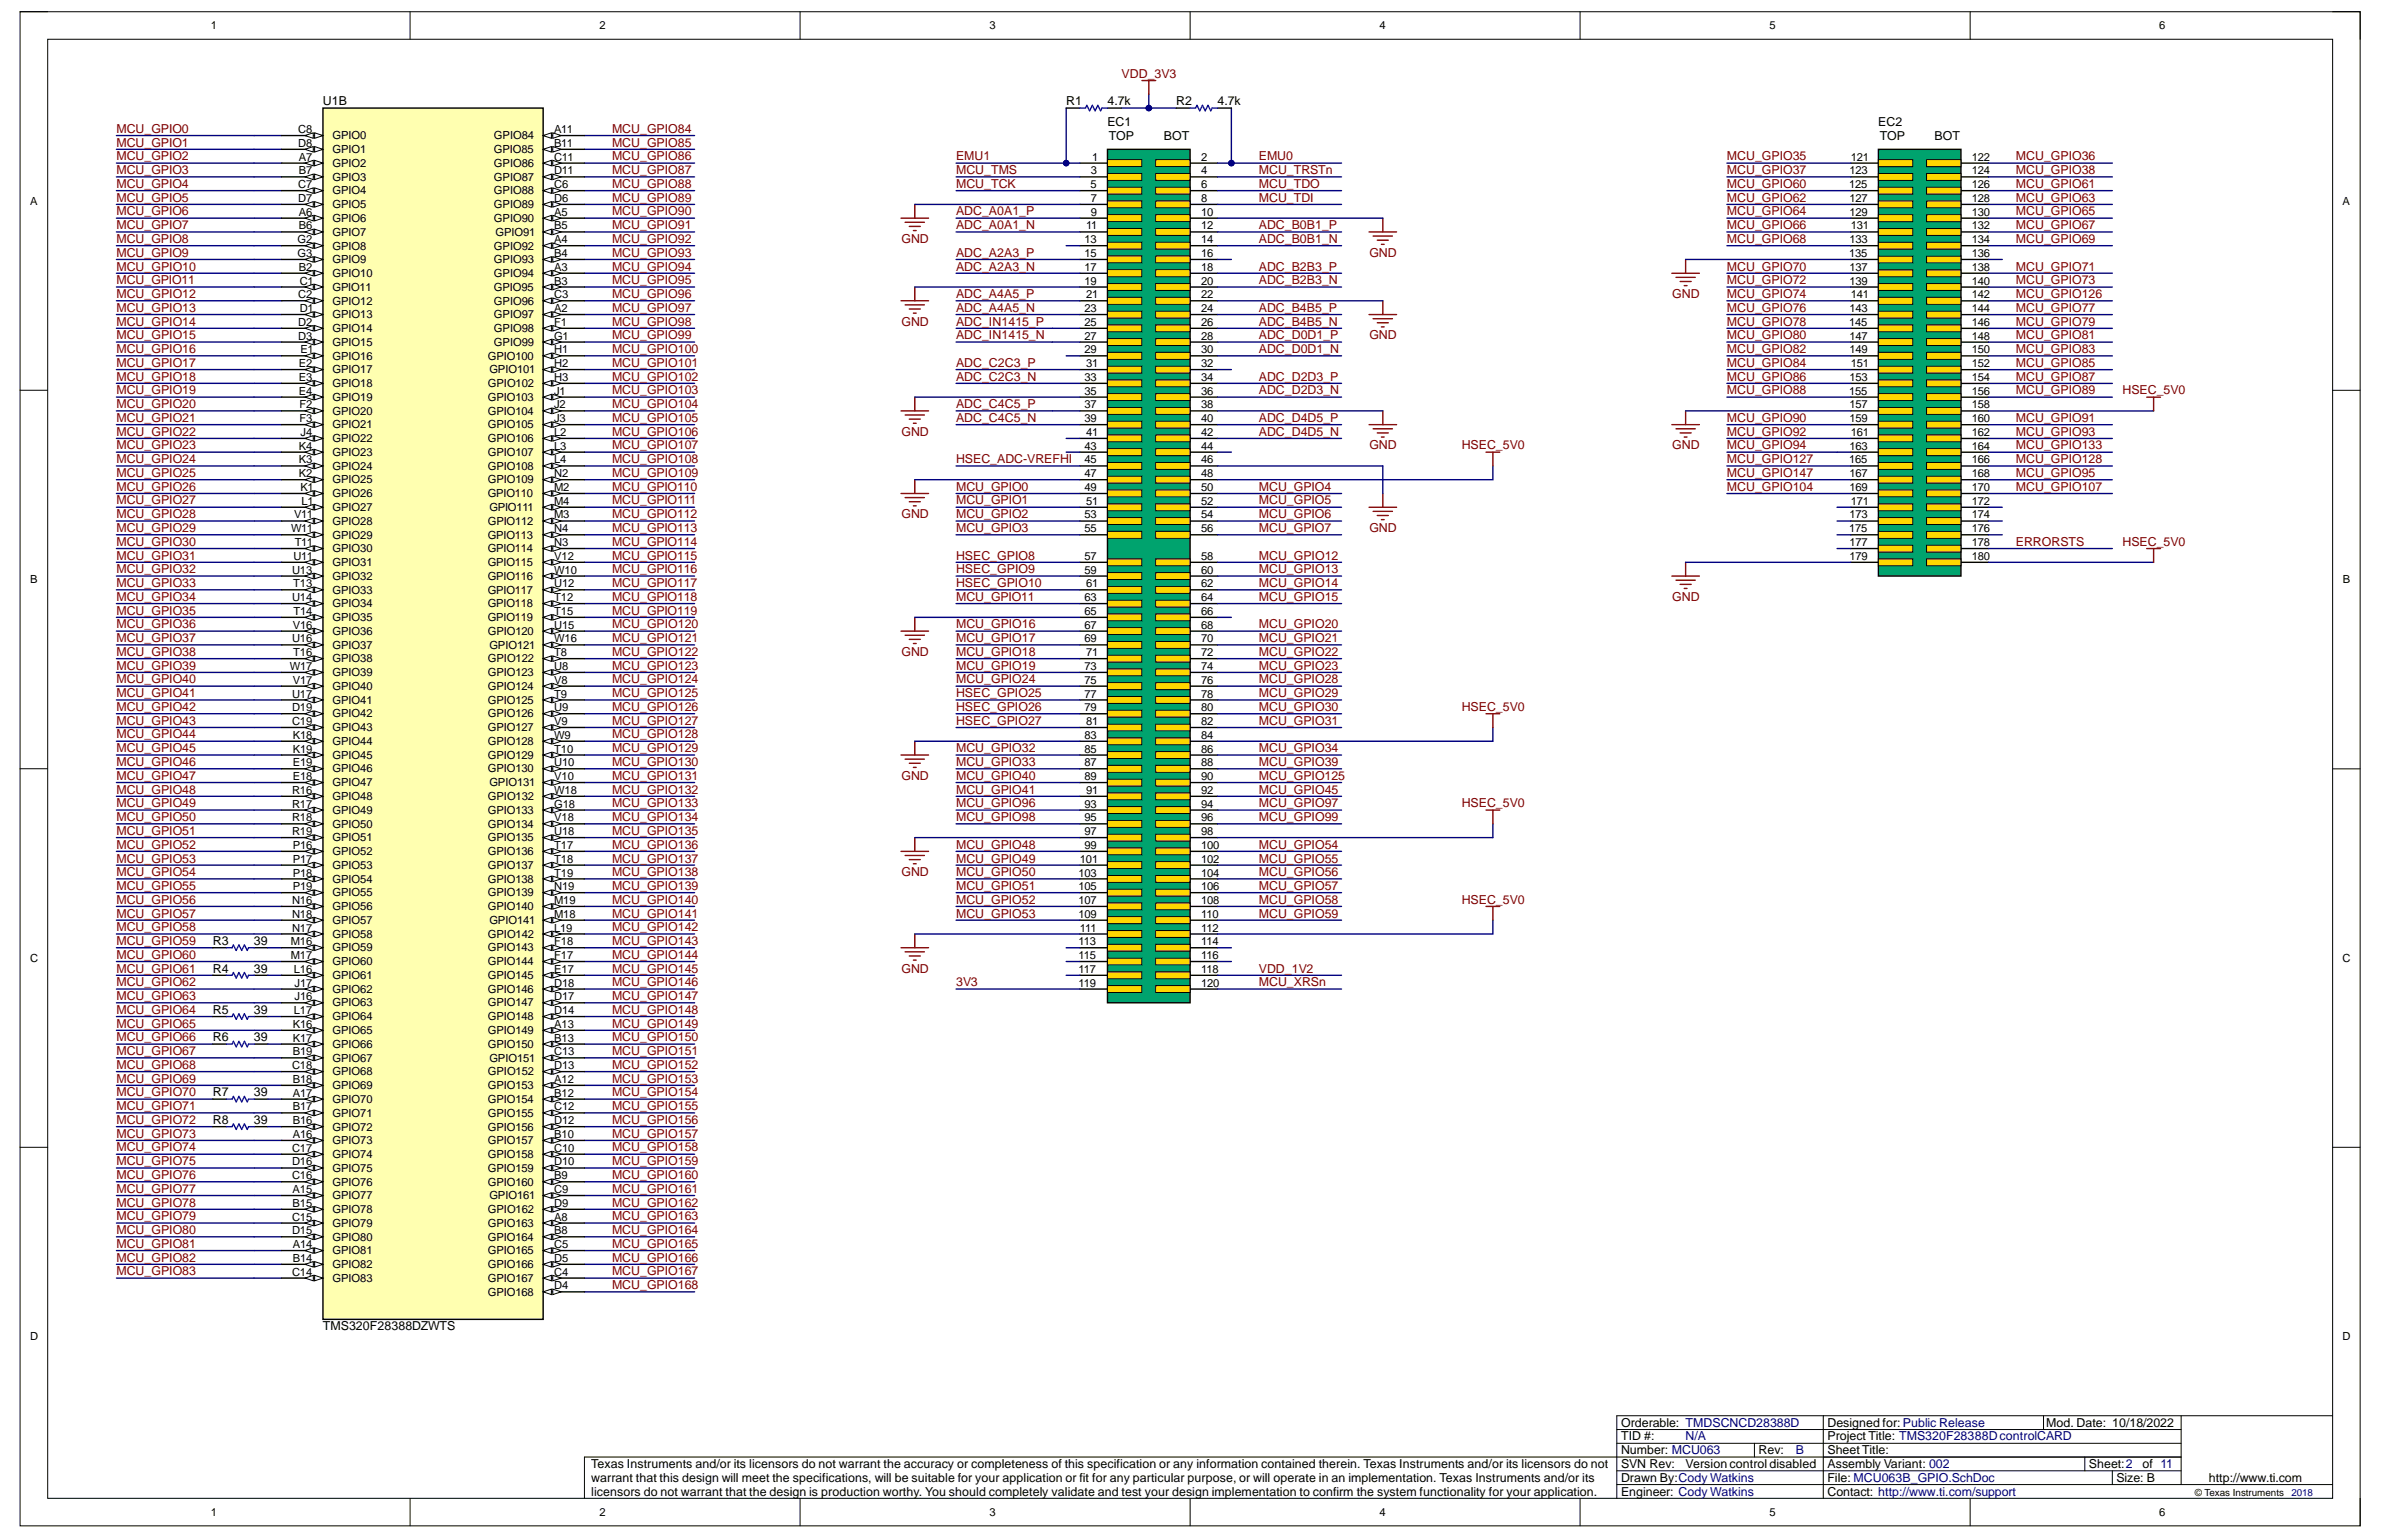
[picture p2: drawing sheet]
<svg xmlns="http://www.w3.org/2000/svg" width="432mm" height="279mm" viewBox="0 0 432 279" stroke-linecap="round" stroke-linejoin="round" font-family="sans-serif">
<defs><g id="words">
<g font-size="2.2" fill="#800000">
<text x="203.3" y="14.1">VDD_3V3</text>
<text x="21.1" y="26.6">MCU_GPIO1</text>
<text x="21.1" y="24.1">MCU_GPIO0</text>
<text x="21.1" y="29.1">MCU_GPIO2</text>
<text x="110.9" y="24.1">MCU_GPIO84</text>
<text x="110.9" y="26.6">MCU_GPIO85</text>
<text x="110.9" y="29.1">MCU_GPIO86</text>
<text x="173.3" y="29.1">EMU1</text>
<text x="228.2" y="29.1">EMU0</text>
<text x="313" y="29.1">MCU_GPIO35</text>
<text x="365.4" y="29.1">MCU_GPIO36</text>
<text x="21.1" y="31.6">MCU_GPIO3</text>
<text x="21.1" y="34.1">MCU_GPIO4</text>
<text x="110.9" y="31.6">MCU_GPIO87</text>
<text x="110.9" y="34.1">MCU_GPIO88</text>
<text x="173.3" y="31.6">MCU_TMS</text>
<text x="173.3" y="34.1">MCU_TCK</text>
<text x="228.2" y="34.1">MCU_TDO</text>
<text x="228.2" y="31.6">MCU_TRSTn</text>
<text x="313" y="31.6">MCU_GPIO37</text>
<text x="313" y="34.1">MCU_GPIO60</text>
<text x="365.4" y="31.6">MCU_GPIO38</text>
<text x="365.4" y="34.1">MCU_GPIO61</text>
<text x="21.1" y="36.6">MCU_GPIO5</text>
<text x="21.1" y="39.1">MCU_GPIO6</text>
<text x="21.1" y="41.6">MCU_GPIO7</text>
<text x="110.9" y="36.6">MCU_GPIO89</text>
<text x="110.9" y="39.1">MCU_GPIO90</text>
<text x="110.9" y="41.6">MCU_GPIO91</text>
<text x="173.3" y="39.1">ADC_A0A1_P</text>
<text x="173.3" y="41.6">ADC_A0A1_N</text>
<text x="228.2" y="36.6">MCU_TDI</text>
<text x="228.2" y="41.6">ADC_B0B1_P</text>
<text x="313" y="36.6">MCU_GPIO62</text>
<text x="313" y="39.1">MCU_GPIO64</text>
<text x="313" y="41.6">MCU_GPIO66</text>
<text x="365.4" y="36.6">MCU_GPIO63</text>
<text x="365.4" y="39.1">MCU_GPIO65</text>
<text x="365.4" y="41.6">MCU_GPIO67</text>
<text x="21.1" y="44.1">MCU_GPIO8</text>
<text x="21.1" y="46.6">MCU_GPIO9</text>
<text x="110.9" y="44.1">MCU_GPIO92</text>
<text x="110.9" y="46.6">MCU_GPIO93</text>
<text x="163.4" y="44.1">GND</text>
<text x="173.3" y="46.6">ADC_A2A3_P</text>
<text x="228.2" y="44.1">ADC_B0B1_N</text>
<text x="248.2" y="46.6">GND</text>
<text x="313" y="44.1">MCU_GPIO68</text>
<text x="365.4" y="44.1">MCU_GPIO69</text>
<text x="21.1" y="51.5">MCU_GPIO11</text>
<text x="21.1" y="49.1">MCU_GPIO10</text>
<text x="110.9" y="49.1">MCU_GPIO94</text>
<text x="110.9" y="51.5">MCU_GPIO95</text>
<text x="173.3" y="49.1">ADC_A2A3_N</text>
<text x="228.2" y="49.1">ADC_B2B3_P</text>
<text x="228.2" y="51.5">ADC_B2B3_N</text>
<text x="313" y="49.1">MCU_GPIO70</text>
<text x="313" y="51.5">MCU_GPIO72</text>
<text x="365.4" y="49.1">MCU_GPIO71</text>
<text x="365.4" y="51.5">MCU_GPIO73</text>
<text x="21.1" y="59">MCU_GPIO14</text>
<text x="21.1" y="56.5">MCU_GPIO13</text>
<text x="21.1" y="54">MCU_GPIO12</text>
<text x="110.9" y="54">MCU_GPIO96</text>
<text x="110.9" y="56.5">MCU_GPIO97</text>
<text x="110.9" y="59">MCU_GPIO98</text>
<text x="163.4" y="59">GND</text>
<text x="173.3" y="54">ADC_A4A5_P</text>
<text x="173.3" y="59">ADC_IN1415_P</text>
<text x="173.3" y="56.5">ADC_A4A5_N</text>
<text x="228.2" y="56.5">ADC_B4B5_P</text>
<text x="228.2" y="59">ADC_B4B5_N</text>
<text x="303.2" y="54">GND</text>
<text x="313" y="54">MCU_GPIO74</text>
<text x="313" y="56.5">MCU_GPIO76</text>
<text x="313" y="59">MCU_GPIO78</text>
<text x="365.4" y="54">MCU_GPIO126</text>
<text x="365.4" y="56.5">MCU_GPIO77</text>
<text x="365.4" y="59">MCU_GPIO79</text>
<text x="21.1" y="64">MCU_GPIO16</text>
<text x="21.1" y="61.5">MCU_GPIO15</text>
<text x="110.9" y="61.5">MCU_GPIO99</text>
<text x="110.9" y="64">MCU_GPIO100</text>
<text x="173.3" y="61.5">ADC_IN1415_N</text>
<text x="228.2" y="61.5">ADC_D0D1_P</text>
<text x="228.2" y="64">ADC_D0D1_N</text>
<text x="248.2" y="61.5">GND</text>
<text x="313" y="61.5">MCU_GPIO80</text>
<text x="313" y="64">MCU_GPIO82</text>
<text x="365.4" y="61.5">MCU_GPIO81</text>
<text x="365.4" y="64">MCU_GPIO83</text>
<text x="21.1" y="71.5">MCU_GPIO19</text>
<text x="21.1" y="69">MCU_GPIO18</text>
<text x="21.1" y="66.5">MCU_GPIO17</text>
<text x="110.9" y="66.5">MCU_GPIO101</text>
<text x="110.9" y="69">MCU_GPIO102</text>
<text x="110.9" y="71.5">MCU_GPIO103</text>
<text x="173.3" y="66.5">ADC_C2C3_P</text>
<text x="173.3" y="69">ADC_C2C3_N</text>
<text x="228.2" y="69">ADC_D2D3_P</text>
<text x="228.2" y="71.5">ADC_D2D3_N</text>
<text x="313" y="66.5">MCU_GPIO84</text>
<text x="313" y="69">MCU_GPIO86</text>
<text x="313" y="71.5">MCU_GPIO88</text>
<text x="365.4" y="66.5">MCU_GPIO85</text>
<text x="365.4" y="69">MCU_GPIO87</text>
<text x="365.4" y="71.5">MCU_GPIO89</text>
<text x="384.8" y="71.5">HSEC_5V0</text>
<text x="21.1" y="76.5">MCU_GPIO21</text>
<text x="21.1" y="74">MCU_GPIO20</text>
<text x="110.9" y="74">MCU_GPIO104</text>
<text x="110.9" y="76.5">MCU_GPIO105</text>
<text x="173.3" y="74">ADC_C4C5_P</text>
<text x="173.3" y="76.5">ADC_C4C5_N</text>
<text x="228.2" y="76.5">ADC_D4D5_P</text>
<text x="313" y="76.5">MCU_GPIO90</text>
<text x="365.4" y="76.5">MCU_GPIO91</text>
<text x="21.1" y="84">MCU_GPIO24</text>
<text x="21.1" y="81.5">MCU_GPIO23</text>
<text x="21.1" y="79">MCU_GPIO22</text>
<text x="110.9" y="79">MCU_GPIO106</text>
<text x="110.9" y="81.5">MCU_GPIO107</text>
<text x="110.9" y="84">MCU_GPIO108</text>
<text x="163.4" y="79">GND</text>
<text x="173.3" y="84">HSEC_ADC-VREFHI</text>
<text x="228.2" y="79">ADC_D4D5_N</text>
<text x="248.2" y="81.5">GND</text>
<text x="265" y="81.5">HSEC_5V0</text>
<text x="303.2" y="81.5">GND</text>
<text x="313" y="79">MCU_GPIO92</text>
<text x="313" y="81.5">MCU_GPIO94</text>
<text x="313" y="84">MCU_GPIO127</text>
<text x="365.4" y="79">MCU_GPIO93</text>
<text x="365.4" y="81.5">MCU_GPIO133</text>
<text x="365.4" y="84">MCU_GPIO128</text>
<text x="21.1" y="89">MCU_GPIO26</text>
<text x="21.1" y="86.5">MCU_GPIO25</text>
<text x="110.9" y="86.5">MCU_GPIO109</text>
<text x="110.9" y="89">MCU_GPIO110</text>
<text x="173.3" y="89">MCU_GPIO0</text>
<text x="228.2" y="89">MCU_GPIO4</text>
<text x="313" y="89">MCU_GPIO104</text>
<text x="313" y="86.5">MCU_GPIO147</text>
<text x="365.4" y="86.5">MCU_GPIO95</text>
<text x="365.4" y="89">MCU_GPIO107</text>
<text x="21.1" y="94">MCU_GPIO28</text>
<text x="21.1" y="91.5">MCU_GPIO27</text>
<text x="110.9" y="91.5">MCU_GPIO111</text>
<text x="110.9" y="94">MCU_GPIO112</text>
<text x="163.4" y="94">GND</text>
<text x="173.3" y="91.5">MCU_GPIO1</text>
<text x="173.3" y="94">MCU_GPIO2</text>
<text x="228.2" y="91.5">MCU_GPIO5</text>
<text x="228.2" y="94">MCU_GPIO6</text>
<text x="21.1" y="101.5">MCU_GPIO31</text>
<text x="21.1" y="99">MCU_GPIO30</text>
<text x="21.1" y="96.5">MCU_GPIO29</text>
<text x="110.9" y="96.5">MCU_GPIO113</text>
<text x="110.9" y="99">MCU_GPIO114</text>
<text x="110.9" y="101.5">MCU_GPIO115</text>
<text x="173.3" y="96.5">MCU_GPIO3</text>
<text x="173.3" y="101.5">HSEC_GPIO8</text>
<text x="228.2" y="96.5">MCU_GPIO7</text>
<text x="228.2" y="101.5">MCU_GPIO12</text>
<text x="248.2" y="96.5">GND</text>
<text x="365.4" y="99">ERRORSTS</text>
<text x="384.8" y="99">HSEC_5V0</text>
<text x="21.1" y="106.4">MCU_GPIO33</text>
<text x="21.1" y="103.9">MCU_GPIO32</text>
<text x="110.9" y="103.9">MCU_GPIO116</text>
<text x="110.9" y="106.4">MCU_GPIO117</text>
<text x="173.3" y="106.4">HSEC_GPIO10</text>
<text x="173.3" y="103.9">HSEC_GPIO9</text>
<text x="228.2" y="103.9">MCU_GPIO13</text>
<text x="228.2" y="106.4">MCU_GPIO14</text>
<text x="21.1" y="113.9">MCU_GPIO36</text>
<text x="21.1" y="111.4">MCU_GPIO35</text>
<text x="21.1" y="108.9">MCU_GPIO34</text>
<text x="110.9" y="108.9">MCU_GPIO118</text>
<text x="110.9" y="111.4">MCU_GPIO119</text>
<text x="110.9" y="113.9">MCU_GPIO120</text>
<text x="173.3" y="108.9">MCU_GPIO11</text>
<text x="173.3" y="113.9">MCU_GPIO16</text>
<text x="228.2" y="108.9">MCU_GPIO15</text>
<text x="228.2" y="113.9">MCU_GPIO20</text>
<text x="303.2" y="108.9">GND</text>
<text x="21.1" y="118.9">MCU_GPIO38</text>
<text x="21.1" y="116.4">MCU_GPIO37</text>
<text x="110.9" y="116.4">MCU_GPIO121</text>
<text x="110.9" y="118.9">MCU_GPIO122</text>
<text x="163.4" y="118.9">GND</text>
<text x="173.3" y="116.4">MCU_GPIO17</text>
<text x="173.3" y="118.9">MCU_GPIO18</text>
<text x="228.2" y="116.4">MCU_GPIO21</text>
<text x="228.2" y="118.9">MCU_GPIO22</text>
<text x="21.1" y="123.9">MCU_GPIO40</text>
<text x="21.1" y="121.4">MCU_GPIO39</text>
<text x="110.9" y="121.4">MCU_GPIO123</text>
<text x="110.9" y="123.9">MCU_GPIO124</text>
<text x="173.3" y="121.4">MCU_GPIO19</text>
<text x="173.3" y="123.9">MCU_GPIO24</text>
<text x="228.2" y="121.4">MCU_GPIO23</text>
<text x="228.2" y="123.9">MCU_GPIO28</text>
<text x="21.1" y="131.4">MCU_GPIO43</text>
<text x="21.1" y="128.9">MCU_GPIO42</text>
<text x="21.1" y="126.4">MCU_GPIO41</text>
<text x="110.9" y="126.4">MCU_GPIO125</text>
<text x="110.9" y="128.9">MCU_GPIO126</text>
<text x="110.9" y="131.4">MCU_GPIO127</text>
<text x="173.3" y="126.4">HSEC_GPIO25</text>
<text x="173.3" y="128.9">HSEC_GPIO26</text>
<text x="173.3" y="131.4">HSEC_GPIO27</text>
<text x="228.2" y="126.4">MCU_GPIO29</text>
<text x="228.2" y="128.9">MCU_GPIO30</text>
<text x="228.2" y="131.4">MCU_GPIO31</text>
<text x="265" y="128.9">HSEC_5V0</text>
<text x="21.1" y="136.4">MCU_GPIO45</text>
<text x="21.1" y="133.9">MCU_GPIO44</text>
<text x="110.9" y="133.9">MCU_GPIO128</text>
<text x="110.9" y="136.4">MCU_GPIO129</text>
<text x="173.3" y="136.4">MCU_GPIO32</text>
<text x="228.2" y="136.4">MCU_GPIO34</text>
<text x="21.1" y="143.9">MCU_GPIO48</text>
<text x="21.1" y="141.4">MCU_GPIO47</text>
<text x="21.1" y="138.9">MCU_GPIO46</text>
<text x="110.9" y="138.9">MCU_GPIO130</text>
<text x="110.9" y="141.4">MCU_GPIO131</text>
<text x="110.9" y="143.9">MCU_GPIO132</text>
<text x="163.4" y="141.4">GND</text>
<text x="173.3" y="138.9">MCU_GPIO33</text>
<text x="173.3" y="141.4">MCU_GPIO40</text>
<text x="173.3" y="143.9">MCU_GPIO41</text>
<text x="228.2" y="138.9">MCU_GPIO39</text>
<text x="228.2" y="141.4">MCU_GPIO125</text>
<text x="228.2" y="143.9">MCU_GPIO45</text>
<text x="21.1" y="148.9">MCU_GPIO50</text>
<text x="21.1" y="146.4">MCU_GPIO49</text>
<text x="110.9" y="146.4">MCU_GPIO133</text>
<text x="110.9" y="148.9">MCU_GPIO134</text>
<text x="173.3" y="146.4">MCU_GPIO96</text>
<text x="173.3" y="148.9">MCU_GPIO98</text>
<text x="228.2" y="146.4">MCU_GPIO97</text>
<text x="228.2" y="148.9">MCU_GPIO99</text>
<text x="265" y="146.4">HSEC_5V0</text>
<text x="21.1" y="153.9">MCU_GPIO52</text>
<text x="21.1" y="151.4">MCU_GPIO51</text>
<text x="110.9" y="151.4">MCU_GPIO135</text>
<text x="110.9" y="153.9">MCU_GPIO136</text>
<text x="173.3" y="153.9">MCU_GPIO48</text>
<text x="228.2" y="153.9">MCU_GPIO54</text>
<text x="21.1" y="161.4">MCU_GPIO55</text>
<text x="21.1" y="158.9">MCU_GPIO54</text>
<text x="21.1" y="156.4">MCU_GPIO53</text>
<text x="110.9" y="156.4">MCU_GPIO137</text>
<text x="110.9" y="158.9">MCU_GPIO138</text>
<text x="110.9" y="161.4">MCU_GPIO139</text>
<text x="163.4" y="158.9">GND</text>
<text x="173.3" y="156.4">MCU_GPIO49</text>
<text x="173.3" y="158.9">MCU_GPIO50</text>
<text x="173.3" y="161.4">MCU_GPIO51</text>
<text x="228.2" y="156.4">MCU_GPIO55</text>
<text x="228.2" y="158.9">MCU_GPIO56</text>
<text x="228.2" y="161.4">MCU_GPIO57</text>
<text x="21.1" y="166.4">MCU_GPIO57</text>
<text x="21.1" y="163.9">MCU_GPIO56</text>
<text x="110.9" y="163.9">MCU_GPIO140</text>
<text x="110.9" y="166.4">MCU_GPIO141</text>
<text x="173.3" y="163.9">MCU_GPIO52</text>
<text x="173.3" y="166.4">MCU_GPIO53</text>
<text x="228.2" y="163.9">MCU_GPIO58</text>
<text x="228.2" y="166.4">MCU_GPIO59</text>
<text x="265" y="163.9">HSEC_5V0</text>
<text x="21.1" y="173.9">MCU_GPIO60</text>
<text x="21.1" y="171.4">MCU_GPIO59</text>
<text x="21.1" y="168.9">MCU_GPIO58</text>
<text x="110.9" y="168.9">MCU_GPIO142</text>
<text x="110.9" y="171.4">MCU_GPIO143</text>
<text x="110.9" y="173.9">MCU_GPIO144</text>
<text x="21.1" y="178.8">MCU_GPIO62</text>
<text x="21.1" y="176.3">MCU_GPIO61</text>
<text x="110.9" y="176.3">MCU_GPIO145</text>
<text x="110.9" y="178.8">MCU_GPIO146</text>
<text x="163.4" y="176.3">GND</text>
<text x="173.3" y="178.8">3V3</text>
<text x="228.2" y="178.8">MCU_XRSn</text>
<text x="228.2" y="176.3">VDD_1V2</text>
<text x="21.1" y="183.8">MCU_GPIO64</text>
<text x="21.1" y="181.3">MCU_GPIO63</text>
<text x="110.9" y="181.3">MCU_GPIO147</text>
<text x="110.9" y="183.8">MCU_GPIO148</text>
<text x="21.1" y="191.3">MCU_GPIO67</text>
<text x="21.1" y="188.8">MCU_GPIO66</text>
<text x="21.1" y="186.3">MCU_GPIO65</text>
<text x="110.9" y="186.3">MCU_GPIO149</text>
<text x="110.9" y="188.8">MCU_GPIO150</text>
<text x="110.9" y="191.3">MCU_GPIO151</text>
<text x="21.1" y="196.3">MCU_GPIO69</text>
<text x="21.1" y="193.8">MCU_GPIO68</text>
<text x="110.9" y="193.8">MCU_GPIO152</text>
<text x="110.9" y="196.3">MCU_GPIO153</text>
<text x="21.1" y="203.8">MCU_GPIO72</text>
<text x="21.1" y="201.3">MCU_GPIO71</text>
<text x="21.1" y="198.8">MCU_GPIO70</text>
<text x="110.9" y="198.8">MCU_GPIO154</text>
<text x="110.9" y="201.3">MCU_GPIO155</text>
<text x="110.9" y="203.8">MCU_GPIO156</text>
<text x="21.1" y="208.8">MCU_GPIO74</text>
<text x="21.1" y="206.3">MCU_GPIO73</text>
<text x="110.9" y="206.3">MCU_GPIO157</text>
<text x="110.9" y="208.8">MCU_GPIO158</text>
<text x="21.1" y="213.8">MCU_GPIO76</text>
<text x="21.1" y="211.3">MCU_GPIO75</text>
<text x="110.9" y="211.3">MCU_GPIO159</text>
<text x="110.9" y="213.8">MCU_GPIO160</text>
<text x="21.1" y="221.3">MCU_GPIO79</text>
<text x="21.1" y="218.8">MCU_GPIO78</text>
<text x="21.1" y="216.3">MCU_GPIO77</text>
<text x="110.9" y="216.3">MCU_GPIO161</text>
<text x="110.9" y="218.8">MCU_GPIO162</text>
<text x="110.9" y="221.3">MCU_GPIO163</text>
<text x="21.1" y="223.8">MCU_GPIO80</text>
<text x="21.1" y="226.3">MCU_GPIO81</text>
<text x="110.9" y="223.8">MCU_GPIO164</text>
<text x="110.9" y="226.3">MCU_GPIO165</text>
<text x="21.1" y="231.2">MCU_GPIO83</text>
<text x="21.1" y="228.7">MCU_GPIO82</text>
<text x="110.9" y="228.7">MCU_GPIO166</text>
<text x="110.9" y="231.2">MCU_GPIO167</text>
<text x="110.9" y="233.7">MCU_GPIO168</text>
</g>
<g font-size="2.2">
<text x="58.5" y="19.1">U1B</text>
<text x="193.3" y="19.1">R1</text>
<text x="200.7" y="22.8">EC1</text>
<text x="200.7" y="19.1">4.7k</text>
<text x="213.2" y="19.1">R2</text>
<text x="220.7" y="19.1">4.7k</text>
<text x="340.5" y="22.8">EC2</text>
<text x="201" y="25.3">TOP</text>
<text x="211" y="25.3">BOT</text>
<text x="340.7" y="25.3">TOP</text>
<text x="350.7" y="25.3">BOT</text>
<text x="38.6" y="171.4">R3</text>
<text x="46" y="171.4">39</text>
<text x="38.6" y="176.3">R4</text>
<text x="46" y="176.3">39</text>
<text x="38.6" y="183.8">R5</text>
<text x="46" y="183.8">39</text>
<text x="38.6" y="188.8">R6</text>
<text x="46" y="188.8">39</text>
<text x="38.6" y="198.8">R7</text>
<text x="38.6" y="203.8">R8</text>
<text x="46" y="198.8">39</text>
<text x="46" y="203.8">39</text>
<text x="58.5" y="241.2">TMS320F28388DZWTS</text>
<text x="293.9" y="263.7">Number: MCU063</text>
<text x="293.9" y="261.2">TID #:</text>
<text x="293.9" y="258.7">Orderable: TMDSCNCD28388D</text>
<text x="318.8" y="263.7">Rev:</text>
<text x="331.3" y="263.7">Sheet Title:</text>
<text x="331.3" y="261.2">Project Title: TMS320F28388DcontrolCARD</text>
<text x="331.3" y="258.7">Designed for: Public Release</text>
<text x="370.9" y="258.7">Mod. Date: 10/18/2022</text>
<text x="107.2" y="266.2">Texas Instruments and/or its licensors do not warrant the accuracy or completeness of this specification or any information contained therein. Texas Instruments and/or its licensors do not</text>
<text x="107.2" y="268.7">warrant that this design will meet the specifications, will be suitable for your application or fit for any particular purpose, or will operate in an implementation. Texas Instruments and/or its</text>
<text x="293.9" y="268.7">Drawn By:Cody Watkins</text>
<text x="293.9" y="266.2">SVN Rev:</text>
<text x="305.6" y="266.2">Version control disabled</text>
<text x="331.3" y="268.7">File: MCU063B_GPIO.SchDoc</text>
<text x="331.3" y="266.2">Assembly Variant: 002</text>
<text x="378.7" y="266.2">Sheet:2</text>
<text x="383.7" y="268.7">Size: B</text>
<text x="388.4" y="266.2">of 11</text>
<text x="400.4" y="268.7">http://www.ti.com</text>
<text x="107.2" y="271.2">licensors do not warrant that the design is production worthy. You should completely validate and test your design implementation to confirm the system functionality for your application.</text>
<text x="293.9" y="271.2">Engineer: Cody Watkins</text>
<text x="331.3" y="271.2">Contact: http://www.ti.com/support</text>
</g>
<g font-size="2.2" fill="#000080">
<text x="305.6" y="261.2">N/A</text>
<text x="325.5" y="263.7">B</text>
</g>
<g font-size="2">
<text x="38.2" y="5.3">1</text>
<text x="108.7" y="5.3">2</text>
<text x="179.4" y="5.3">3</text>
<text x="250" y="5.3">4</text>
<text x="320.7" y="5.3">5</text>
<text x="391.4" y="5.3">6</text>
<text x="54" y="24.1">C8</text>
<text x="54" y="26.6">D8</text>
<text x="54.2" y="29.1">A7</text>
<text x="60.3" y="25.2">GPIO0</text>
<text x="60.3" y="27.7">GPIO1</text>
<text x="89.5" y="27.7">GPIO85</text>
<text x="89.6" y="25.2">GPIO84</text>
<text x="100.5" y="24.1">A11</text>
<text x="100.5" y="26.6">B11</text>
<text x="100.5" y="29.1">C11</text>
<text x="198" y="29.1">1</text>
<text x="217.7" y="29.1">2</text>
<text x="335.5" y="29.1">121</text>
<text x="357.4" y="29.1">122</text>
<text x="54.1" y="34.1">C7</text>
<text x="54.2" y="31.6">B7</text>
<text x="60.3" y="30.2">GPIO2</text>
<text x="60.3" y="32.8">GPIO3</text>
<text x="60.3" y="35.3">GPIO4</text>
<text x="89.6" y="30.2">GPIO86</text>
<text x="89.6" y="32.8">GPIO87</text>
<text x="89.6" y="35.3">GPIO88</text>
<text x="100.5" y="31.6">D11</text>
<text x="100.5" y="34.1">C6</text>
<text x="197.7" y="34.1">5</text>
<text x="197.7" y="31.6">3</text>
<text x="217.7" y="31.6">4</text>
<text x="217.7" y="34.1">6</text>
<text x="335.2" y="34.1">125</text>
<text x="335.2" y="31.6">123</text>
<text x="357.4" y="31.6">124</text>
<text x="357.4" y="34.1">126</text>
<text x="5.5" y="37.1">A</text>
<text x="54.1" y="36.6">D7</text>
<text x="54.2" y="39.1">A6</text>
<text x="54.2" y="41.6">B6</text>
<text x="60.3" y="37.8">GPIO5</text>
<text x="60.3" y="40.3">GPIO6</text>
<text x="89.6" y="37.8">GPIO89</text>
<text x="89.6" y="40.3">GPIO90</text>
<text x="100.5" y="36.6">D6</text>
<text x="100.5" y="39.1">A5</text>
<text x="100.5" y="41.6">B5</text>
<text x="196.9" y="41.6">11</text>
<text x="197.7" y="36.6">7</text>
<text x="197.7" y="39.1">9</text>
<text x="217.7" y="36.6">8</text>
<text x="217.7" y="39.1">10</text>
<text x="217.7" y="41.6">12</text>
<text x="335.2" y="36.6">127</text>
<text x="335.2" y="39.1">129</text>
<text x="335.5" y="41.6">131</text>
<text x="357.4" y="36.6">128</text>
<text x="357.4" y="39.1">130</text>
<text x="357.4" y="41.6">132</text>
<text x="424.7" y="37.1">A</text>
<text x="54" y="44.1">G2</text>
<text x="54" y="46.6">G3</text>
<text x="60.3" y="42.7">GPIO7</text>
<text x="60.3" y="45.2">GPIO8</text>
<text x="60.3" y="47.7">GPIO9</text>
<text x="89.6" y="45.2">GPIO92</text>
<text x="89.6" y="47.7">GPIO93</text>
<text x="89.8" y="42.7">GPIO91</text>
<text x="100.5" y="44.1">A4</text>
<text x="100.5" y="46.6">B4</text>
<text x="196.6" y="44.1">13</text>
<text x="196.6" y="46.6">15</text>
<text x="217.7" y="44.1">14</text>
<text x="217.7" y="46.6">16</text>
<text x="335.2" y="46.6">135</text>
<text x="335.2" y="44.1">133</text>
<text x="357.4" y="44.1">134</text>
<text x="357.4" y="46.6">136</text>
<text x="54.2" y="49.1">B2</text>
<text x="54.3" y="51.6">C1</text>
<text x="60.3" y="50.2">GPIO10</text>
<text x="60.3" y="52.7">GPIO11</text>
<text x="89.5" y="52.7">GPIO95</text>
<text x="89.6" y="50.2">GPIO94</text>
<text x="100.5" y="49.1">A3</text>
<text x="100.5" y="51.6">B3</text>
<text x="196.6" y="49.1">17</text>
<text x="196.6" y="51.6">19</text>
<text x="217.7" y="49.1">18</text>
<text x="217.7" y="51.6">20</text>
<text x="335.2" y="49.1">137</text>
<text x="335.2" y="51.6">139</text>
<text x="357.4" y="49.1">138</text>
<text x="357.4" y="51.6">140</text>
<text x="54.1" y="54.1">C2</text>
<text x="54.1" y="59.1">D2</text>
<text x="54.3" y="56.6">D1</text>
<text x="60.3" y="55.2">GPIO12</text>
<text x="60.3" y="57.7">GPIO13</text>
<text x="89.6" y="55.2">GPIO96</text>
<text x="89.6" y="57.7">GPIO97</text>
<text x="100.5" y="54.1">C3</text>
<text x="100.5" y="56.6">A2</text>
<text x="100.5" y="59.1">F1</text>
<text x="196.6" y="56.6">23</text>
<text x="196.6" y="59.1">25</text>
<text x="196.9" y="54.1">21</text>
<text x="217.7" y="56.6">24</text>
<text x="217.7" y="59.1">26</text>
<text x="217.7" y="54.1">22</text>
<text x="335.2" y="59.1">145</text>
<text x="335.2" y="56.6">143</text>
<text x="335.5" y="54.1">141</text>
<text x="357.4" y="54.1">142</text>
<text x="357.4" y="56.6">144</text>
<text x="357.4" y="59.1">146</text>
<text x="54.1" y="61.6">D3</text>
<text x="54.5" y="64.1">E1</text>
<text x="60.3" y="60.2">GPIO14</text>
<text x="60.3" y="62.7">GPIO15</text>
<text x="60.3" y="65.2">GPIO16</text>
<text x="88.4" y="65.2">GPIO100</text>
<text x="89.6" y="60.2">GPIO98</text>
<text x="89.6" y="62.7">GPIO99</text>
<text x="100.5" y="61.6">G1</text>
<text x="100.5" y="64.1">H1</text>
<text x="196.6" y="61.6">27</text>
<text x="196.6" y="64.1">29</text>
<text x="217.7" y="61.6">28</text>
<text x="217.7" y="64.1">30</text>
<text x="335.2" y="61.6">147</text>
<text x="335.2" y="64.1">149</text>
<text x="357.4" y="61.6">148</text>
<text x="357.4" y="64.1">150</text>
<text x="54.2" y="66.6">E2</text>
<text x="54.2" y="69.1">E3</text>
<text x="54.2" y="71.6">E4</text>
<text x="60.3" y="67.7">GPIO17</text>
<text x="60.3" y="70.2">GPIO18</text>
<text x="88.5" y="70.2">GPIO102</text>
<text x="88.7" y="67.7">GPIO101</text>
<text x="100.5" y="66.6">H2</text>
<text x="100.5" y="69.1">H3</text>
<text x="100.5" y="71.6">J1</text>
<text x="196.6" y="69.1">33</text>
<text x="196.6" y="71.6">35</text>
<text x="196.9" y="66.6">31</text>
<text x="217.7" y="66.6">32</text>
<text x="217.7" y="69.1">34</text>
<text x="217.7" y="71.6">36</text>
<text x="335.2" y="71.6">155</text>
<text x="335.2" y="69.1">153</text>
<text x="335.5" y="66.6">151</text>
<text x="357.4" y="66.6">152</text>
<text x="357.4" y="69.1">154</text>
<text x="357.4" y="71.6">156</text>
<text x="54.3" y="74">F2</text>
<text x="54.3" y="76.5">F3</text>
<text x="60.3" y="72.7">GPIO19</text>
<text x="60.3" y="75.2">GPIO20</text>
<text x="60.3" y="77.7">GPIO21</text>
<text x="88.4" y="72.7">GPIO103</text>
<text x="88.4" y="75.2">GPIO104</text>
<text x="88.4" y="77.7">GPIO105</text>
<text x="100.5" y="74">J2</text>
<text x="100.5" y="76.5">J3</text>
<text x="196.6" y="74">37</text>
<text x="196.6" y="76.5">39</text>
<text x="217.7" y="74">38</text>
<text x="217.7" y="76.5">40</text>
<text x="335.2" y="74">157</text>
<text x="335.2" y="76.5">159</text>
<text x="357.4" y="74">158</text>
<text x="357.4" y="76.5">160</text>
<text x="54.2" y="81.5">K4</text>
<text x="54.5" y="79">J4</text>
<text x="60.3" y="80.2">GPIO22</text>
<text x="60.3" y="82.7">GPIO23</text>
<text x="88.4" y="80.2">GPIO106</text>
<text x="88.4" y="82.7">GPIO107</text>
<text x="100.5" y="79">L2</text>
<text x="100.5" y="81.5">L3</text>
<text x="196.6" y="81.5">43</text>
<text x="196.9" y="79">41</text>
<text x="217.7" y="81.5">44</text>
<text x="217.7" y="79">42</text>
<text x="335.2" y="81.5">163</text>
<text x="335.5" y="79">161</text>
<text x="357.4" y="79">162</text>
<text x="357.4" y="81.5">164</text>
<text x="54.2" y="84">K3</text>
<text x="54.2" y="86.5">K2</text>
<text x="54.5" y="89">K1</text>
<text x="60.3" y="85.2">GPIO24</text>
<text x="60.3" y="87.7">GPIO25</text>
<text x="88.4" y="85.2">GPIO108</text>
<text x="88.4" y="87.7">GPIO109</text>
<text x="100.5" y="84">L4</text>
<text x="100.5" y="86.5">N2</text>
<text x="100.5" y="89">M2</text>
<text x="196.6" y="84">45</text>
<text x="196.6" y="86.5">47</text>
<text x="196.6" y="89">49</text>
<text x="217.7" y="84">46</text>
<text x="217.7" y="86.5">48</text>
<text x="217.7" y="89">50</text>
<text x="335.2" y="84">165</text>
<text x="335.2" y="86.5">167</text>
<text x="335.2" y="89">169</text>
<text x="357.4" y="84">166</text>
<text x="357.4" y="86.5">168</text>
<text x="357.4" y="89">170</text>
<text x="53.3" y="94">V11</text>
<text x="54.7" y="91.5">L1</text>
<text x="60.3" y="90.2">GPIO26</text>
<text x="60.3" y="92.7">GPIO27</text>
<text x="60.3" y="95.1">GPIO28</text>
<text x="88.4" y="90.2">GPIO110</text>
<text x="88.5" y="95.1">GPIO112</text>
<text x="88.7" y="92.7">GPIO111</text>
<text x="100.5" y="91.5">M4</text>
<text x="100.5" y="94">M3</text>
<text x="196.6" y="94">53</text>
<text x="196.9" y="91.5">51</text>
<text x="217.7" y="91.5">52</text>
<text x="217.7" y="94">54</text>
<text x="335.2" y="94">173</text>
<text x="335.5" y="91.5">171</text>
<text x="357.4" y="91.5">172</text>
<text x="357.4" y="94">174</text>
<text x="52.8" y="96.5">W11</text>
<text x="53.2" y="101.5">U11</text>
<text x="53.4" y="99">T11</text>
<text x="60.3" y="97.6">GPIO29</text>
<text x="60.3" y="100.1">GPIO30</text>
<text x="88.4" y="97.6">GPIO113</text>
<text x="88.4" y="100.1">GPIO114</text>
<text x="100.5" y="96.5">N4</text>
<text x="100.5" y="99">N3</text>
<text x="100.5" y="101.5">V12</text>
<text x="196.6" y="96.5">55</text>
<text x="196.6" y="101.5">57</text>
<text x="217.7" y="96.5">56</text>
<text x="217.7" y="101.5">58</text>
<text x="335.2" y="96.5">175</text>
<text x="335.2" y="99">177</text>
<text x="335.2" y="101.5">179</text>
<text x="357.4" y="96.5">176</text>
<text x="357.4" y="99">178</text>
<text x="357.4" y="101.5">180</text>
<text x="5.5" y="105.8">B</text>
<text x="52.9" y="104">U13</text>
<text x="53.1" y="106.5">T13</text>
<text x="60.3" y="102.6">GPIO31</text>
<text x="60.3" y="105.1">GPIO32</text>
<text x="60.3" y="107.6">GPIO33</text>
<text x="88.4" y="102.6">GPIO115</text>
<text x="88.4" y="105.1">GPIO116</text>
<text x="88.4" y="107.6">GPIO117</text>
<text x="100.5" y="104">W10</text>
<text x="100.5" y="106.5">U12</text>
<text x="196.6" y="104">59</text>
<text x="196.9" y="106.5">61</text>
<text x="217.7" y="104">60</text>
<text x="217.7" y="106.5">62</text>
<text x="424.7" y="105.8">B</text>
<text x="52.9" y="109">U14</text>
<text x="53.1" y="114">V16</text>
<text x="53.2" y="111.5">T14</text>
<text x="60.3" y="110.1">GPIO34</text>
<text x="60.3" y="112.6">GPIO35</text>
<text x="88.4" y="110.1">GPIO118</text>
<text x="88.4" y="112.6">GPIO119</text>
<text x="100.5" y="109">T12</text>
<text x="100.5" y="111.5">T15</text>
<text x="100.5" y="114">U15</text>
<text x="196.6" y="109">63</text>
<text x="196.6" y="111.5">65</text>
<text x="196.6" y="114">67</text>
<text x="217.7" y="109">64</text>
<text x="217.7" y="111.5">66</text>
<text x="217.7" y="114">68</text>
<text x="52.9" y="116.5">U16</text>
<text x="53.1" y="119">T16</text>
<text x="60.3" y="115.1">GPIO36</text>
<text x="60.3" y="117.6">GPIO37</text>
<text x="88.4" y="115.1">GPIO120</text>
<text x="88.7" y="117.6">GPIO121</text>
<text x="100.5" y="116.5">W16</text>
<text x="100.5" y="119">T8</text>
<text x="196.6" y="116.5">69</text>
<text x="196.9" y="119">71</text>
<text x="217.7" y="116.5">70</text>
<text x="217.7" y="119">72</text>
<text x="52.5" y="121.5">W17</text>
<text x="53.1" y="124">V17</text>
<text x="60.3" y="120.1">GPIO38</text>
<text x="60.3" y="122.6">GPIO39</text>
<text x="60.3" y="125.1">GPIO40</text>
<text x="88.4" y="122.6">GPIO123</text>
<text x="88.4" y="125.1">GPIO124</text>
<text x="88.5" y="120.1">GPIO122</text>
<text x="100.5" y="121.5">U8</text>
<text x="100.5" y="124">V8</text>
<text x="196.6" y="121.5">73</text>
<text x="196.6" y="124">75</text>
<text x="217.7" y="121.5">74</text>
<text x="217.7" y="124">76</text>
<text x="52.9" y="126.5">U17</text>
<text x="52.9" y="129">D19</text>
<text x="52.9" y="131.5">C19</text>
<text x="60.3" y="127.6">GPIO41</text>
<text x="60.3" y="130.1">GPIO42</text>
<text x="88.4" y="127.6">GPIO125</text>
<text x="88.4" y="130.1">GPIO126</text>
<text x="100.5" y="126.5">T9</text>
<text x="100.5" y="129">U9</text>
<text x="100.5" y="131.5">V9</text>
<text x="196.6" y="126.5">77</text>
<text x="196.6" y="129">79</text>
<text x="196.9" y="131.5">81</text>
<text x="217.7" y="126.5">78</text>
<text x="217.7" y="129">80</text>
<text x="217.7" y="131.5">82</text>
<text x="53.1" y="134">K18</text>
<text x="53.1" y="136.5">K19</text>
<text x="60.3" y="132.6">GPIO43</text>
<text x="60.3" y="135.1">GPIO44</text>
<text x="60.3" y="137.6">GPIO45</text>
<text x="88.4" y="132.6">GPIO127</text>
<text x="88.4" y="135.1">GPIO128</text>
<text x="88.4" y="137.6">GPIO129</text>
<text x="100.5" y="134">W9</text>
<text x="100.5" y="136.5">T10</text>
<text x="196.6" y="134">83</text>
<text x="196.6" y="136.5">85</text>
<text x="217.7" y="134">84</text>
<text x="217.7" y="136.5">86</text>
<text x="52.9" y="144">R16</text>
<text x="53.1" y="139">E19</text>
<text x="53.1" y="141.5">E18</text>
<text x="60.3" y="140.1">GPIO46</text>
<text x="60.3" y="142.6">GPIO47</text>
<text x="88.4" y="140.1">GPIO130</text>
<text x="88.7" y="142.6">GPIO131</text>
<text x="100.5" y="139">U10</text>
<text x="100.5" y="141.5">V10</text>
<text x="100.5" y="144">W18</text>
<text x="196.6" y="139">87</text>
<text x="196.6" y="141.5">89</text>
<text x="196.9" y="144">91</text>
<text x="217.7" y="139">88</text>
<text x="217.7" y="141.5">90</text>
<text x="217.7" y="144">92</text>
<text x="52.9" y="146.4">R17</text>
<text x="52.9" y="148.9">R18</text>
<text x="60.3" y="145.1">GPIO48</text>
<text x="60.3" y="147.5">GPIO49</text>
<text x="88.4" y="147.5">GPIO133</text>
<text x="88.5" y="145.1">GPIO132</text>
<text x="100.5" y="146.4">G18</text>
<text x="100.5" y="148.9">V18</text>
<text x="196.6" y="146.4">93</text>
<text x="196.6" y="148.9">95</text>
<text x="217.7" y="146.4">94</text>
<text x="217.7" y="148.9">96</text>
<text x="52.9" y="151.4">R19</text>
<text x="53.1" y="153.9">P16</text>
<text x="60.3" y="150">GPIO50</text>
<text x="60.3" y="152.5">GPIO51</text>
<text x="60.3" y="155">GPIO52</text>
<text x="88.4" y="150">GPIO134</text>
<text x="88.4" y="152.5">GPIO135</text>
<text x="88.4" y="155">GPIO136</text>
<text x="100.5" y="151.4">U18</text>
<text x="100.5" y="153.9">T17</text>
<text x="196.6" y="151.4">97</text>
<text x="196.6" y="153.9">99</text>
<text x="217.7" y="151.4">98</text>
<text x="217.7" y="153.9">100</text>
<text x="53.1" y="156.4">P17</text>
<text x="53.1" y="158.9">P18</text>
<text x="53.1" y="161.4">P19</text>
<text x="60.3" y="157.5">GPIO53</text>
<text x="60.3" y="160">GPIO54</text>
<text x="88.4" y="157.5">GPIO137</text>
<text x="88.4" y="160">GPIO138</text>
<text x="100.5" y="156.4">T18</text>
<text x="100.5" y="158.9">T19</text>
<text x="100.5" y="161.4">N19</text>
<text x="195.5" y="158.9">103</text>
<text x="195.5" y="161.4">105</text>
<text x="195.8" y="156.4">101</text>
<text x="217.7" y="156.4">102</text>
<text x="217.7" y="158.9">104</text>
<text x="217.7" y="161.4">106</text>
<text x="52.9" y="163.9">N16</text>
<text x="52.9" y="166.4">N18</text>
<text x="60.3" y="162.5">GPIO55</text>
<text x="60.3" y="165">GPIO56</text>
<text x="60.3" y="167.5">GPIO57</text>
<text x="88.4" y="162.5">GPIO139</text>
<text x="88.4" y="165">GPIO140</text>
<text x="88.7" y="167.5">GPIO141</text>
<text x="100.5" y="163.9">M19</text>
<text x="100.5" y="166.4">M18</text>
<text x="195.5" y="163.9">107</text>
<text x="195.5" y="166.4">109</text>
<text x="217.7" y="163.9">108</text>
<text x="217.7" y="166.4">110</text>
<text x="52.7" y="171.4">M16</text>
<text x="52.7" y="173.9">M17</text>
<text x="52.9" y="168.9">N17</text>
<text x="60.3" y="170">GPIO58</text>
<text x="60.3" y="172.5">GPIO59</text>
<text x="88.4" y="172.5">GPIO143</text>
<text x="88.5" y="170">GPIO142</text>
<text x="100.5" y="168.9">L19</text>
<text x="100.5" y="171.4">F18</text>
<text x="100.5" y="173.9">F17</text>
<text x="195.5" y="171.4">113</text>
<text x="195.5" y="173.9">115</text>
<text x="195.8" y="168.9">111</text>
<text x="217.7" y="168.9">112</text>
<text x="217.7" y="171.4">114</text>
<text x="217.7" y="173.9">116</text>
<text x="5.5" y="174.4">C</text>
<text x="53.3" y="176.4">L16</text>
<text x="53.4" y="178.9">J17</text>
<text x="60.3" y="175">GPIO60</text>
<text x="60.3" y="177.5">GPIO61</text>
<text x="60.3" y="180">GPIO62</text>
<text x="88.4" y="175">GPIO144</text>
<text x="88.4" y="177.5">GPIO145</text>
<text x="88.4" y="180">GPIO146</text>
<text x="100.5" y="176.4">E17</text>
<text x="100.5" y="178.9">D18</text>
<text x="195.5" y="176.4">117</text>
<text x="195.5" y="178.9">119</text>
<text x="217.7" y="176.4">118</text>
<text x="217.7" y="178.9">120</text>
<text x="424.6" y="174.4">C</text>
<text x="53.3" y="183.9">L17</text>
<text x="53.4" y="181.4">J16</text>
<text x="60.3" y="182.5">GPIO63</text>
<text x="60.3" y="185">GPIO64</text>
<text x="88.4" y="182.5">GPIO147</text>
<text x="88.4" y="185">GPIO148</text>
<text x="100.5" y="181.4">D17</text>
<text x="100.5" y="183.9">D14</text>
<text x="53.1" y="186.4">K16</text>
<text x="53.1" y="188.9">K17</text>
<text x="53.1" y="191.4">B19</text>
<text x="60.3" y="187.5">GPIO65</text>
<text x="60.3" y="190">GPIO66</text>
<text x="88.4" y="187.5">GPIO149</text>
<text x="88.4" y="190">GPIO150</text>
<text x="100.5" y="186.4">A13</text>
<text x="100.5" y="188.9">B13</text>
<text x="100.5" y="191.4">C13</text>
<text x="52.9" y="193.9">C18</text>
<text x="53.1" y="196.4">B18</text>
<text x="60.3" y="192.5">GPIO67</text>
<text x="60.3" y="195">GPIO68</text>
<text x="60.3" y="197.5">GPIO69</text>
<text x="88.4" y="197.5">GPIO153</text>
<text x="88.5" y="195">GPIO152</text>
<text x="88.7" y="192.5">GPIO151</text>
<text x="100.5" y="193.9">D13</text>
<text x="100.5" y="196.4">A12</text>
<text x="53.1" y="198.8">A17</text>
<text x="53.1" y="201.3">B17</text>
<text x="53.1" y="203.8">B16</text>
<text x="60.3" y="200">GPIO70</text>
<text x="60.3" y="202.5">GPIO71</text>
<text x="88.4" y="200">GPIO154</text>
<text x="88.4" y="202.5">GPIO155</text>
<text x="100.5" y="198.8">B12</text>
<text x="100.5" y="201.3">C12</text>
<text x="100.5" y="203.8">D12</text>
<text x="52.9" y="208.8">C17</text>
<text x="53.1" y="206.3">A16</text>
<text x="60.3" y="205">GPIO72</text>
<text x="60.3" y="207.5">GPIO73</text>
<text x="60.3" y="210">GPIO74</text>
<text x="88.4" y="205">GPIO156</text>
<text x="88.4" y="207.5">GPIO157</text>
<text x="88.4" y="210">GPIO158</text>
<text x="100.5" y="206.3">B10</text>
<text x="100.5" y="208.8">C10</text>
<text x="52.9" y="211.3">D16</text>
<text x="52.9" y="213.8">C16</text>
<text x="60.3" y="212.5">GPIO75</text>
<text x="60.3" y="215">GPIO76</text>
<text x="88.4" y="212.5">GPIO159</text>
<text x="88.4" y="215">GPIO160</text>
<text x="100.5" y="211.3">D10</text>
<text x="100.5" y="213.8">B9</text>
<text x="52.9" y="221.3">C15</text>
<text x="53" y="216.3">A15</text>
<text x="53" y="218.8">B15</text>
<text x="60.3" y="217.5">GPIO77</text>
<text x="60.3" y="220">GPIO78</text>
<text x="88.5" y="220">GPIO162</text>
<text x="88.7" y="217.5">GPIO161</text>
<text x="100.5" y="216.3">C9</text>
<text x="100.5" y="218.8">D9</text>
<text x="100.5" y="221.3">A8</text>
<text x="52.9" y="223.8">D15</text>
<text x="53.1" y="226.3">A14</text>
<text x="60.3" y="222.4">GPIO79</text>
<text x="60.3" y="224.9">GPIO80</text>
<text x="60.3" y="227.4">GPIO81</text>
<text x="88.4" y="222.4">GPIO163</text>
<text x="88.4" y="224.9">GPIO164</text>
<text x="88.4" y="227.4">GPIO165</text>
<text x="100.5" y="223.8">B8</text>
<text x="100.5" y="226.3">C5</text>
<text x="52.9" y="231.3">C14</text>
<text x="53.1" y="228.8">B14</text>
<text x="60.3" y="229.9">GPIO82</text>
<text x="60.3" y="232.4">GPIO83</text>
<text x="88.4" y="229.9">GPIO166</text>
<text x="88.4" y="232.4">GPIO167</text>
<text x="100.5" y="228.8">D5</text>
<text x="100.5" y="231.3">C4</text>
<text x="100.5" y="233.8">D4</text>
<text x="88.4" y="234.9">GPIO168</text>
<text x="5.5" y="243">D</text>
<text x="424.7" y="243">D</text>
<text x="38.2" y="274.8">1</text>
<text x="108.7" y="274.8">2</text>
<text x="179.4" y="274.8">3</text>
<text x="250" y="274.8">4</text>
<text x="320.7" y="274.8">5</text>
<text x="391.4" y="274.8">6</text>
</g>
<text font-size="1.8" x="397.9" y="271.3">© Texas Instruments</text>
<text font-size="1.8" fill="#000080" x="415.4" y="271.3">2018</text>
</g></defs>
<g fill="none" stroke="#000" stroke-width=".18">
<path d="M3.6 2.1h424.2v274.6h-424.2zM3.6 2.1h5M8.6 7.1h414.2v264.6h-414.2zM74.3 2.1v5M145 2.1v5M215.7 2.1v5M286.4 2.1v5M357.1 2.1v5M422.8 2.1h5v5M3.6 70.8h5M422.8 70.8h5M3.6 139.4h5"/>
<path d="M422.8 139.4h5M3.6 208h5M422.8 208h5M293.1 259.2h102.3M330.5 256.7v15M370.4 256.7v2.5M395.4 256.7v12.5M422.8 256.7h-129.7v15M74.3 271.7v5M145 271.7v5M215.7 271.7v5M286.4 271.7v5"/>
<path d="M293.1 269.2h129.7M293.1 266.7h102.3M293.1 261.7h102.3M318 261.7v2.5M357.1 271.7v5M377.9 264.2v2.5M382.9 266.7v2.5M395.4 264.2h-289.5v7.5M427.8 271.7v5"/>
</g>
<path d="M195.8 29.6h5M195.8 32.1h5M195.8 34.6h5M195.8 37.1h5M195.8 39.6h5M215.7 29.6h5M215.7 32.1h5M215.7 34.6h5M215.7 37.1h5M215.7 39.6h5M195.8 42.1h5M215.7 42.1h5" fill="none" stroke="#000" stroke-width=".25"/>
<path d="M200.8 27.1h14.9v154.7h-14.9z" fill-rule="evenodd" fill="#00a36e"/>
<path d="M200.8 27.1h14.9v154.7h-14.9z" fill="none" stroke="#000" stroke-width=".25"/>
<path d="M200.8 29h6.2v1.2h-6.2z" fill-rule="evenodd" fill="#ffd700"/>
<path d="M200.8 29h6.2v1.2h-6.2z" fill="none" stroke="#000" stroke-width=".18"/>
<g fill="none" stroke="#000" stroke-width=".25">
<path d="M195.8 44.5h5M195.8 47h5M195.8 49.5h5M195.8 52h5M195.8 57h5M195.8 59.5h5M195.8 54.5h5M215.7 44.5h5M215.7 47h5M215.7 49.5h5M215.7 52h5M215.7 57h5"/>
<path d="M215.7 59.5h5M215.7 54.5h5M195.8 62h5M195.8 64.5h5M195.8 67h5M195.8 69.5h5M195.8 72h5M195.8 74.5h5M195.8 77h5M195.8 79.5h5M215.7 62h5M215.7 64.5h5"/>
<path d="M215.7 67h5M215.7 69.5h5M215.7 72h5M215.7 74.5h5M215.7 77h5M215.7 79.5h5M195.8 82h5M195.8 84.5h5M195.8 87h5M195.8 89.5h5M195.8 92h5M195.8 94.5h5"/>
<path d="M195.8 97h5M215.7 82h5M215.7 84.5h5M215.7 87h5M215.7 89.5h5M215.7 92h5M215.7 94.5h5M215.7 97h5M195.8 102h5M195.8 104.5h5M195.8 106.9h5M195.8 109.4h5"/>
<path d="M195.8 111.9h5M195.8 114.4h5M195.8 116.9h5M195.8 119.4h5M215.7 102h5M215.7 104.5h5M215.7 106.9h5M215.7 109.4h5M215.7 111.9h5M215.7 114.4h5M215.7 116.9h5M215.7 119.4h5"/>
<path d="M195.8 121.9h5M195.8 124.4h5M195.8 126.9h5M195.8 129.4h5M195.8 131.9h5M195.8 134.4h5M195.8 136.9h5M195.8 139.4h5M215.7 121.9h5M215.7 124.4h5M215.7 126.9h5M215.7 129.4h5"/>
<path d="M215.7 131.9h5M215.7 134.4h5M215.7 136.9h5M215.7 139.4h5M195.8 141.9h5M195.8 144.4h5M195.8 146.9h5M195.8 149.4h5M195.8 151.9h5M195.8 154.4h5M195.8 156.9h5M195.8 159.4h5"/>
<path d="M215.7 141.9h5M215.7 144.4h5M215.7 146.9h5M215.7 149.4h5M215.7 151.9h5M215.7 154.4h5M215.7 156.9h5M215.7 159.4h5M195.8 161.9h5M195.8 164.3h5M195.8 166.8h5M195.8 169.3h5"/>
<path d="M195.8 171.8h5M195.8 174.3h5M195.8 176.8h5M195.8 179.3h5M215.7 161.9h5M215.7 164.3h5M215.7 166.8h5M215.7 169.3h5M215.7 171.8h5M215.7 174.3h5M215.7 176.8h5M215.7 179.3h5"/>
</g>
<path d="M200.8 31.4h6.2v1.3h-6.2z" fill-rule="evenodd" fill="#ffd700"/>
<path d="M200.8 31.4h6.2v1.3h-6.2z" fill="none" stroke="#000" stroke-width=".18"/>
<path d="M200.8 33.9h6.2v1.3h-6.2z" fill-rule="evenodd" fill="#ffd700"/>
<path d="M200.8 33.9h6.2v1.3h-6.2z" fill="none" stroke="#000" stroke-width=".18"/>
<path d="M200.8 36.4h6.2v1.3h-6.2z" fill-rule="evenodd" fill="#ffd700"/>
<path d="M200.8 36.4h6.2v1.3h-6.2z" fill="none" stroke="#000" stroke-width=".18"/>
<path d="M200.8 38.9h6.2v1.3h-6.2z" fill-rule="evenodd" fill="#ffd700"/>
<path d="M200.8 38.9h6.2v1.3h-6.2z" fill="none" stroke="#000" stroke-width=".18"/>
<path d="M200.8 41.4h6.2v1.3h-6.2z" fill-rule="evenodd" fill="#ffd700"/>
<path d="M200.8 41.4h6.2v1.3h-6.2z" fill="none" stroke="#000" stroke-width=".18"/>
<path d="M200.8 43.9h6.2v1.3h-6.2z" fill-rule="evenodd" fill="#ffd700"/>
<path d="M200.8 43.9h6.2v1.3h-6.2z" fill="none" stroke="#000" stroke-width=".18"/>
<path d="M200.8 46.4h6.2v1.3h-6.2z" fill-rule="evenodd" fill="#ffd700"/>
<path d="M200.8 46.4h6.2v1.3h-6.2z" fill="none" stroke="#000" stroke-width=".18"/>
<path d="M200.8 48.9h6.2v1.3h-6.2z" fill-rule="evenodd" fill="#ffd700"/>
<path d="M200.8 48.9h6.2v1.3h-6.2z" fill="none" stroke="#000" stroke-width=".18"/>
<path d="M200.8 51.4h6.2v1.3h-6.2z" fill-rule="evenodd" fill="#ffd700"/>
<path d="M200.8 51.4h6.2v1.3h-6.2z" fill="none" stroke="#000" stroke-width=".18"/>
<path d="M200.8 53.9h6.2v1.3h-6.2z" fill-rule="evenodd" fill="#ffd700"/>
<path d="M200.8 53.9h6.2v1.3h-6.2z" fill="none" stroke="#000" stroke-width=".18"/>
<path d="M200.8 56.4h6.2v1.3h-6.2z" fill-rule="evenodd" fill="#ffd700"/>
<path d="M200.8 56.4h6.2v1.3h-6.2z" fill="none" stroke="#000" stroke-width=".18"/>
<path d="M200.8 58.9h6.2v1.3h-6.2z" fill-rule="evenodd" fill="#ffd700"/>
<path d="M200.8 58.9h6.2v1.3h-6.2z" fill="none" stroke="#000" stroke-width=".18"/>
<path d="M200.8 61.4h6.2v1.2h-6.2z" fill-rule="evenodd" fill="#ffd700"/>
<path d="M200.8 61.4h6.2v1.2h-6.2z" fill="none" stroke="#000" stroke-width=".18"/>
<path d="M200.8 63.9h6.2v1.2h-6.2z" fill-rule="evenodd" fill="#ffd700"/>
<path d="M200.8 63.9h6.2v1.2h-6.2z" fill="none" stroke="#000" stroke-width=".18"/>
<path d="M200.8 66.4h6.2v1.2h-6.2z" fill-rule="evenodd" fill="#ffd700"/>
<path d="M200.8 66.4h6.2v1.2h-6.2z" fill="none" stroke="#000" stroke-width=".18"/>
<path d="M200.8 68.9h6.2v1.2h-6.2z" fill-rule="evenodd" fill="#ffd700"/>
<path d="M200.8 68.9h6.2v1.2h-6.2z" fill="none" stroke="#000" stroke-width=".18"/>
<path d="M200.8 71.4h6.2v1.2h-6.2z" fill-rule="evenodd" fill="#ffd700"/>
<path d="M200.8 71.4h6.2v1.2h-6.2z" fill="none" stroke="#000" stroke-width=".18"/>
<path d="M200.8 73.9h6.2v1.2h-6.2z" fill-rule="evenodd" fill="#ffd700"/>
<path d="M200.8 73.9h6.2v1.2h-6.2z" fill="none" stroke="#000" stroke-width=".18"/>
<path d="M200.8 76.4h6.2v1.2h-6.2z" fill-rule="evenodd" fill="#ffd700"/>
<path d="M200.8 76.4h6.2v1.2h-6.2z" fill="none" stroke="#000" stroke-width=".18"/>
<path d="M200.8 78.9h6.2v1.2h-6.2z" fill-rule="evenodd" fill="#ffd700"/>
<path d="M200.8 78.9h6.2v1.2h-6.2z" fill="none" stroke="#000" stroke-width=".18"/>
<path d="M200.8 81.4h6.2v1.2h-6.2z" fill-rule="evenodd" fill="#ffd700"/>
<path d="M200.8 81.4h6.2v1.2h-6.2z" fill="none" stroke="#000" stroke-width=".18"/>
<path d="M200.8 83.9h6.2v1.2h-6.2z" fill-rule="evenodd" fill="#ffd700"/>
<path d="M200.8 83.9h6.2v1.2h-6.2z" fill="none" stroke="#000" stroke-width=".18"/>
<path d="M200.8 86.4h6.2v1.2h-6.2z" fill-rule="evenodd" fill="#ffd700"/>
<path d="M200.8 86.4h6.2v1.2h-6.2z" fill="none" stroke="#000" stroke-width=".18"/>
<path d="M200.8 88.8h6.2v1.3h-6.2z" fill-rule="evenodd" fill="#ffd700"/>
<path d="M200.8 88.8h6.2v1.3h-6.2z" fill="none" stroke="#000" stroke-width=".18"/>
<path d="M200.8 91.4h6.2v1.2h-6.2z" fill-rule="evenodd" fill="#ffd700"/>
<path d="M200.8 91.4h6.2v1.2h-6.2z" fill="none" stroke="#000" stroke-width=".18"/>
<path d="M200.8 93.8h6.2v1.3h-6.2z" fill-rule="evenodd" fill="#ffd700"/>
<path d="M200.8 93.8h6.2v1.3h-6.2z" fill="none" stroke="#000" stroke-width=".18"/>
<path d="M200.8 96.3h6.2v1.3h-6.2z" fill-rule="evenodd" fill="#ffd700"/>
<path d="M200.8 96.3h6.2v1.3h-6.2z" fill="none" stroke="#000" stroke-width=".18"/>
<path d="M209.5 29h6.2v1.2h-6.2z" fill-rule="evenodd" fill="#ffd700"/>
<path d="M209.5 29h6.2v1.2h-6.2z" fill="none" stroke="#000" stroke-width=".18"/>
<path d="M209.5 31.4h6.2v1.3h-6.2z" fill-rule="evenodd" fill="#ffd700"/>
<path d="M209.5 31.4h6.2v1.3h-6.2z" fill="none" stroke="#000" stroke-width=".18"/>
<path d="M209.5 33.9h6.2v1.3h-6.2z" fill-rule="evenodd" fill="#ffd700"/>
<path d="M209.5 33.9h6.2v1.3h-6.2z" fill="none" stroke="#000" stroke-width=".18"/>
<path d="M209.5 36.4h6.2v1.3h-6.2z" fill-rule="evenodd" fill="#ffd700"/>
<path d="M209.5 36.4h6.2v1.3h-6.2z" fill="none" stroke="#000" stroke-width=".18"/>
<path d="M209.5 38.9h6.2v1.3h-6.2z" fill-rule="evenodd" fill="#ffd700"/>
<path d="M209.5 38.9h6.2v1.3h-6.2z" fill="none" stroke="#000" stroke-width=".18"/>
<path d="M209.5 41.4h6.2v1.3h-6.2z" fill-rule="evenodd" fill="#ffd700"/>
<path d="M209.5 41.4h6.2v1.3h-6.2z" fill="none" stroke="#000" stroke-width=".18"/>
<path d="M209.5 43.9h6.2v1.3h-6.2z" fill-rule="evenodd" fill="#ffd700"/>
<path d="M209.5 43.9h6.2v1.3h-6.2z" fill="none" stroke="#000" stroke-width=".18"/>
<path d="M209.5 46.4h6.2v1.3h-6.2z" fill-rule="evenodd" fill="#ffd700"/>
<path d="M209.5 46.4h6.2v1.3h-6.2z" fill="none" stroke="#000" stroke-width=".18"/>
<path d="M209.5 48.9h6.2v1.3h-6.2z" fill-rule="evenodd" fill="#ffd700"/>
<path d="M209.5 48.9h6.2v1.3h-6.2z" fill="none" stroke="#000" stroke-width=".18"/>
<path d="M209.5 51.4h6.2v1.3h-6.2z" fill-rule="evenodd" fill="#ffd700"/>
<path d="M209.5 51.4h6.2v1.3h-6.2z" fill="none" stroke="#000" stroke-width=".18"/>
<path d="M209.5 53.9h6.2v1.3h-6.2z" fill-rule="evenodd" fill="#ffd700"/>
<path d="M209.5 53.9h6.2v1.3h-6.2z" fill="none" stroke="#000" stroke-width=".18"/>
<path d="M209.5 56.4h6.2v1.3h-6.2z" fill-rule="evenodd" fill="#ffd700"/>
<path d="M209.5 56.4h6.2v1.3h-6.2z" fill="none" stroke="#000" stroke-width=".18"/>
<path d="M209.5 58.9h6.2v1.3h-6.2z" fill-rule="evenodd" fill="#ffd700"/>
<path d="M209.5 58.9h6.2v1.3h-6.2z" fill="none" stroke="#000" stroke-width=".18"/>
<path d="M209.5 61.4h6.2v1.2h-6.2z" fill-rule="evenodd" fill="#ffd700"/>
<path d="M209.5 61.4h6.2v1.2h-6.2z" fill="none" stroke="#000" stroke-width=".18"/>
<path d="M209.5 63.9h6.2v1.2h-6.2z" fill-rule="evenodd" fill="#ffd700"/>
<path d="M209.5 63.9h6.2v1.2h-6.2z" fill="none" stroke="#000" stroke-width=".18"/>
<path d="M209.5 66.4h6.2v1.2h-6.2z" fill-rule="evenodd" fill="#ffd700"/>
<path d="M209.5 66.4h6.2v1.2h-6.2z" fill="none" stroke="#000" stroke-width=".18"/>
<path d="M209.5 68.9h6.2v1.2h-6.2z" fill-rule="evenodd" fill="#ffd700"/>
<path d="M209.5 68.9h6.2v1.2h-6.2z" fill="none" stroke="#000" stroke-width=".18"/>
<path d="M209.5 71.4h6.2v1.2h-6.2z" fill-rule="evenodd" fill="#ffd700"/>
<path d="M209.5 71.4h6.2v1.2h-6.2z" fill="none" stroke="#000" stroke-width=".18"/>
<path d="M209.5 73.9h6.2v1.2h-6.2z" fill-rule="evenodd" fill="#ffd700"/>
<path d="M209.5 73.9h6.2v1.2h-6.2z" fill="none" stroke="#000" stroke-width=".18"/>
<path d="M209.5 76.4h6.2v1.2h-6.2z" fill-rule="evenodd" fill="#ffd700"/>
<path d="M209.5 76.4h6.2v1.2h-6.2z" fill="none" stroke="#000" stroke-width=".18"/>
<path d="M209.5 78.9h6.2v1.2h-6.2z" fill-rule="evenodd" fill="#ffd700"/>
<path d="M209.5 78.9h6.2v1.2h-6.2z" fill="none" stroke="#000" stroke-width=".18"/>
<path d="M209.5 81.4h6.2v1.2h-6.2z" fill-rule="evenodd" fill="#ffd700"/>
<path d="M209.5 81.4h6.2v1.2h-6.2z" fill="none" stroke="#000" stroke-width=".18"/>
<path d="M209.5 83.9h6.2v1.2h-6.2z" fill-rule="evenodd" fill="#ffd700"/>
<path d="M209.5 83.9h6.2v1.2h-6.2z" fill="none" stroke="#000" stroke-width=".18"/>
<path d="M209.5 86.4h6.2v1.2h-6.2z" fill-rule="evenodd" fill="#ffd700"/>
<path d="M209.5 86.4h6.2v1.2h-6.2z" fill="none" stroke="#000" stroke-width=".18"/>
<path d="M209.5 88.8h6.2v1.3h-6.2z" fill-rule="evenodd" fill="#ffd700"/>
<path d="M209.5 88.8h6.2v1.3h-6.2z" fill="none" stroke="#000" stroke-width=".18"/>
<path d="M209.5 91.4h6.2v1.2h-6.2z" fill-rule="evenodd" fill="#ffd700"/>
<path d="M209.5 91.4h6.2v1.2h-6.2z" fill="none" stroke="#000" stroke-width=".18"/>
<path d="M209.5 93.8h6.2v1.3h-6.2z" fill-rule="evenodd" fill="#ffd700"/>
<path d="M209.5 93.8h6.2v1.3h-6.2z" fill="none" stroke="#000" stroke-width=".18"/>
<path d="M209.5 96.3h6.2v1.3h-6.2z" fill-rule="evenodd" fill="#ffd700"/>
<path d="M209.5 96.3h6.2v1.3h-6.2z" fill="none" stroke="#000" stroke-width=".18"/>
<path d="M200.8 101.3h6.2v1.3h-6.2z" fill-rule="evenodd" fill="#ffd700"/>
<path d="M200.8 101.3h6.2v1.3h-6.2z" fill="none" stroke="#000" stroke-width=".18"/>
<path d="M209.5 101.3h6.2v1.3h-6.2z" fill-rule="evenodd" fill="#ffd700"/>
<path d="M209.5 101.3h6.2v1.3h-6.2z" fill="none" stroke="#000" stroke-width=".18"/>
<path d="M200.8 103.8h6.2v1.3h-6.2z" fill-rule="evenodd" fill="#ffd700"/>
<path d="M200.8 103.8h6.2v1.3h-6.2z" fill="none" stroke="#000" stroke-width=".18"/>
<path d="M209.5 103.8h6.2v1.3h-6.2z" fill-rule="evenodd" fill="#ffd700"/>
<path d="M209.5 103.8h6.2v1.3h-6.2z" fill="none" stroke="#000" stroke-width=".18"/>
<path d="M200.8 106.3h6.2v1.3h-6.2z" fill-rule="evenodd" fill="#ffd700"/>
<path d="M200.8 106.3h6.2v1.3h-6.2z" fill="none" stroke="#000" stroke-width=".18"/>
<path d="M209.5 106.3h6.2v1.3h-6.2z" fill-rule="evenodd" fill="#ffd700"/>
<path d="M209.5 106.3h6.2v1.3h-6.2z" fill="none" stroke="#000" stroke-width=".18"/>
<path d="M200.8 108.8h6.2v1.3h-6.2z" fill-rule="evenodd" fill="#ffd700"/>
<path d="M200.8 108.8h6.2v1.3h-6.2z" fill="none" stroke="#000" stroke-width=".18"/>
<path d="M209.5 108.8h6.2v1.3h-6.2z" fill-rule="evenodd" fill="#ffd700"/>
<path d="M209.5 108.8h6.2v1.3h-6.2z" fill="none" stroke="#000" stroke-width=".18"/>
<path d="M200.8 111.3h6.2v1.3h-6.2z" fill-rule="evenodd" fill="#ffd700"/>
<path d="M200.8 111.3h6.2v1.3h-6.2z" fill="none" stroke="#000" stroke-width=".18"/>
<path d="M209.5 111.3h6.2v1.3h-6.2z" fill-rule="evenodd" fill="#ffd700"/>
<path d="M209.5 111.3h6.2v1.3h-6.2z" fill="none" stroke="#000" stroke-width=".18"/>
<path d="M200.8 113.8h6.2v1.3h-6.2z" fill-rule="evenodd" fill="#ffd700"/>
<path d="M200.8 113.8h6.2v1.3h-6.2z" fill="none" stroke="#000" stroke-width=".18"/>
<path d="M209.5 113.8h6.2v1.3h-6.2z" fill-rule="evenodd" fill="#ffd700"/>
<path d="M209.5 113.8h6.2v1.3h-6.2z" fill="none" stroke="#000" stroke-width=".18"/>
<path d="M200.8 116.3h6.2v1.3h-6.2z" fill-rule="evenodd" fill="#ffd700"/>
<path d="M200.8 116.3h6.2v1.3h-6.2z" fill="none" stroke="#000" stroke-width=".18"/>
<path d="M209.5 116.3h6.2v1.3h-6.2z" fill-rule="evenodd" fill="#ffd700"/>
<path d="M209.5 116.3h6.2v1.3h-6.2z" fill="none" stroke="#000" stroke-width=".18"/>
<path d="M200.8 118.8h6.2v1.2h-6.2z" fill-rule="evenodd" fill="#ffd700"/>
<path d="M200.8 118.8h6.2v1.2h-6.2z" fill="none" stroke="#000" stroke-width=".18"/>
<path d="M209.5 118.8h6.2v1.2h-6.2z" fill-rule="evenodd" fill="#ffd700"/>
<path d="M209.5 118.8h6.2v1.2h-6.2z" fill="none" stroke="#000" stroke-width=".18"/>
<path d="M200.8 121.3h6.2v1.2h-6.2z" fill-rule="evenodd" fill="#ffd700"/>
<path d="M200.8 121.3h6.2v1.2h-6.2z" fill="none" stroke="#000" stroke-width=".18"/>
<path d="M209.5 121.3h6.2v1.2h-6.2z" fill-rule="evenodd" fill="#ffd700"/>
<path d="M209.5 121.3h6.2v1.2h-6.2z" fill="none" stroke="#000" stroke-width=".18"/>
<path d="M200.8 123.8h6.2v1.2h-6.2z" fill-rule="evenodd" fill="#ffd700"/>
<path d="M200.8 123.8h6.2v1.2h-6.2z" fill="none" stroke="#000" stroke-width=".18"/>
<path d="M209.5 123.8h6.2v1.2h-6.2z" fill-rule="evenodd" fill="#ffd700"/>
<path d="M209.5 123.8h6.2v1.2h-6.2z" fill="none" stroke="#000" stroke-width=".18"/>
<path d="M200.8 126.3h6.2v1.2h-6.2z" fill-rule="evenodd" fill="#ffd700"/>
<path d="M200.8 126.3h6.2v1.2h-6.2z" fill="none" stroke="#000" stroke-width=".18"/>
<path d="M209.5 126.3h6.2v1.2h-6.2z" fill-rule="evenodd" fill="#ffd700"/>
<path d="M209.5 126.3h6.2v1.2h-6.2z" fill="none" stroke="#000" stroke-width=".18"/>
<path d="M200.8 128.8h6.2v1.2h-6.2z" fill-rule="evenodd" fill="#ffd700"/>
<path d="M200.8 128.8h6.2v1.2h-6.2z" fill="none" stroke="#000" stroke-width=".18"/>
<path d="M209.5 128.8h6.2v1.2h-6.2z" fill-rule="evenodd" fill="#ffd700"/>
<path d="M209.5 128.8h6.2v1.2h-6.2z" fill="none" stroke="#000" stroke-width=".18"/>
<path d="M200.8 131.3h6.2v1.2h-6.2z" fill-rule="evenodd" fill="#ffd700"/>
<path d="M200.8 131.3h6.2v1.2h-6.2z" fill="none" stroke="#000" stroke-width=".18"/>
<path d="M209.5 131.3h6.2v1.2h-6.2z" fill-rule="evenodd" fill="#ffd700"/>
<path d="M209.5 131.3h6.2v1.2h-6.2z" fill="none" stroke="#000" stroke-width=".18"/>
<path d="M200.8 133.8h6.2v1.2h-6.2z" fill-rule="evenodd" fill="#ffd700"/>
<path d="M200.8 133.8h6.2v1.2h-6.2z" fill="none" stroke="#000" stroke-width=".18"/>
<path d="M209.5 133.8h6.2v1.2h-6.2z" fill-rule="evenodd" fill="#ffd700"/>
<path d="M209.5 133.8h6.2v1.2h-6.2z" fill="none" stroke="#000" stroke-width=".18"/>
<path d="M200.8 136.3h6.2v1.2h-6.2z" fill-rule="evenodd" fill="#ffd700"/>
<path d="M200.8 136.3h6.2v1.2h-6.2z" fill="none" stroke="#000" stroke-width=".18"/>
<path d="M209.5 136.3h6.2v1.2h-6.2z" fill-rule="evenodd" fill="#ffd700"/>
<path d="M209.5 136.3h6.2v1.2h-6.2z" fill="none" stroke="#000" stroke-width=".18"/>
<path d="M200.8 138.8h6.2v1.2h-6.2z" fill-rule="evenodd" fill="#ffd700"/>
<path d="M200.8 138.8h6.2v1.2h-6.2z" fill="none" stroke="#000" stroke-width=".18"/>
<path d="M209.5 138.8h6.2v1.2h-6.2z" fill-rule="evenodd" fill="#ffd700"/>
<path d="M209.5 138.8h6.2v1.2h-6.2z" fill="none" stroke="#000" stroke-width=".18"/>
<path d="M200.8 141.3h6.2v1.2h-6.2z" fill-rule="evenodd" fill="#ffd700"/>
<path d="M200.8 141.3h6.2v1.2h-6.2z" fill="none" stroke="#000" stroke-width=".18"/>
<path d="M209.5 141.3h6.2v1.2h-6.2z" fill-rule="evenodd" fill="#ffd700"/>
<path d="M209.5 141.3h6.2v1.2h-6.2z" fill="none" stroke="#000" stroke-width=".18"/>
<path d="M200.8 143.8h6.2v1.2h-6.2z" fill-rule="evenodd" fill="#ffd700"/>
<path d="M200.8 143.8h6.2v1.2h-6.2z" fill="none" stroke="#000" stroke-width=".18"/>
<path d="M209.5 143.8h6.2v1.2h-6.2z" fill-rule="evenodd" fill="#ffd700"/>
<path d="M209.5 143.8h6.2v1.2h-6.2z" fill="none" stroke="#000" stroke-width=".18"/>
<path d="M200.8 146.3h6.2v1.2h-6.2z" fill-rule="evenodd" fill="#ffd700"/>
<path d="M200.8 146.3h6.2v1.2h-6.2z" fill="none" stroke="#000" stroke-width=".18"/>
<path d="M209.5 146.3h6.2v1.2h-6.2z" fill-rule="evenodd" fill="#ffd700"/>
<path d="M209.5 146.3h6.2v1.2h-6.2z" fill="none" stroke="#000" stroke-width=".18"/>
<path d="M200.8 148.8h6.2v1.2h-6.2z" fill-rule="evenodd" fill="#ffd700"/>
<path d="M200.8 148.8h6.2v1.2h-6.2z" fill="none" stroke="#000" stroke-width=".18"/>
<path d="M209.5 148.8h6.2v1.2h-6.2z" fill-rule="evenodd" fill="#ffd700"/>
<path d="M209.5 148.8h6.2v1.2h-6.2z" fill="none" stroke="#000" stroke-width=".18"/>
<path d="M200.8 151.2h6.2v1.3h-6.2z" fill-rule="evenodd" fill="#ffd700"/>
<path d="M200.8 151.2h6.2v1.3h-6.2z" fill="none" stroke="#000" stroke-width=".18"/>
<path d="M209.5 151.2h6.2v1.3h-6.2z" fill-rule="evenodd" fill="#ffd700"/>
<path d="M209.5 151.2h6.2v1.3h-6.2z" fill="none" stroke="#000" stroke-width=".18"/>
<path d="M200.8 153.7h6.2v1.3h-6.2z" fill-rule="evenodd" fill="#ffd700"/>
<path d="M200.8 153.7h6.2v1.3h-6.2z" fill="none" stroke="#000" stroke-width=".18"/>
<path d="M209.5 153.7h6.2v1.3h-6.2z" fill-rule="evenodd" fill="#ffd700"/>
<path d="M209.5 153.7h6.2v1.3h-6.2z" fill="none" stroke="#000" stroke-width=".18"/>
<path d="M200.8 156.2h6.2v1.3h-6.2z" fill-rule="evenodd" fill="#ffd700"/>
<path d="M200.8 156.2h6.2v1.3h-6.2z" fill="none" stroke="#000" stroke-width=".18"/>
<path d="M209.5 156.2h6.2v1.3h-6.2z" fill-rule="evenodd" fill="#ffd700"/>
<path d="M209.5 156.2h6.2v1.3h-6.2z" fill="none" stroke="#000" stroke-width=".18"/>
<path d="M200.8 158.7h6.2v1.3h-6.2z" fill-rule="evenodd" fill="#ffd700"/>
<path d="M200.8 158.7h6.2v1.3h-6.2z" fill="none" stroke="#000" stroke-width=".18"/>
<path d="M209.5 158.7h6.2v1.3h-6.2z" fill-rule="evenodd" fill="#ffd700"/>
<path d="M209.5 158.7h6.2v1.3h-6.2z" fill="none" stroke="#000" stroke-width=".18"/>
<path d="M200.8 161.2h6.2v1.3h-6.2z" fill-rule="evenodd" fill="#ffd700"/>
<path d="M200.8 161.2h6.2v1.3h-6.2z" fill="none" stroke="#000" stroke-width=".18"/>
<path d="M209.5 161.2h6.2v1.3h-6.2z" fill-rule="evenodd" fill="#ffd700"/>
<path d="M209.5 161.2h6.2v1.3h-6.2z" fill="none" stroke="#000" stroke-width=".18"/>
<path d="M200.8 163.7h6.2v1.3h-6.2z" fill-rule="evenodd" fill="#ffd700"/>
<path d="M200.8 163.7h6.2v1.3h-6.2z" fill="none" stroke="#000" stroke-width=".18"/>
<path d="M209.5 163.7h6.2v1.3h-6.2z" fill-rule="evenodd" fill="#ffd700"/>
<path d="M209.5 163.7h6.2v1.3h-6.2z" fill="none" stroke="#000" stroke-width=".18"/>
<path d="M200.8 166.2h6.2v1.3h-6.2z" fill-rule="evenodd" fill="#ffd700"/>
<path d="M200.8 166.2h6.2v1.3h-6.2z" fill="none" stroke="#000" stroke-width=".18"/>
<path d="M209.5 166.2h6.2v1.3h-6.2z" fill-rule="evenodd" fill="#ffd700"/>
<path d="M209.5 166.2h6.2v1.3h-6.2z" fill="none" stroke="#000" stroke-width=".18"/>
<path d="M200.8 168.7h6.2v1.3h-6.2z" fill-rule="evenodd" fill="#ffd700"/>
<path d="M200.8 168.7h6.2v1.3h-6.2z" fill="none" stroke="#000" stroke-width=".18"/>
<path d="M209.5 168.7h6.2v1.3h-6.2z" fill-rule="evenodd" fill="#ffd700"/>
<path d="M209.5 168.7h6.2v1.3h-6.2z" fill="none" stroke="#000" stroke-width=".18"/>
<path d="M200.8 171.2h6.2v1.3h-6.2z" fill-rule="evenodd" fill="#ffd700"/>
<path d="M200.8 171.2h6.2v1.3h-6.2z" fill="none" stroke="#000" stroke-width=".18"/>
<path d="M209.5 171.2h6.2v1.3h-6.2z" fill-rule="evenodd" fill="#ffd700"/>
<path d="M209.5 171.2h6.2v1.3h-6.2z" fill="none" stroke="#000" stroke-width=".18"/>
<path d="M200.8 173.7h6.2v1.3h-6.2z" fill-rule="evenodd" fill="#ffd700"/>
<path d="M200.8 173.7h6.2v1.3h-6.2z" fill="none" stroke="#000" stroke-width=".18"/>
<path d="M209.5 173.7h6.2v1.3h-6.2z" fill-rule="evenodd" fill="#ffd700"/>
<path d="M209.5 173.7h6.2v1.3h-6.2z" fill="none" stroke="#000" stroke-width=".18"/>
<path d="M200.8 176.2h6.2v1.3h-6.2z" fill-rule="evenodd" fill="#ffd700"/>
<path d="M200.8 176.2h6.2v1.3h-6.2z" fill="none" stroke="#000" stroke-width=".18"/>
<path d="M209.5 176.2h6.2v1.3h-6.2z" fill-rule="evenodd" fill="#ffd700"/>
<path d="M209.5 176.2h6.2v1.3h-6.2z" fill="none" stroke="#000" stroke-width=".18"/>
<path d="M200.8 178.7h6.2v1.3h-6.2z" fill-rule="evenodd" fill="#ffd700"/>
<path d="M200.8 178.7h6.2v1.3h-6.2z" fill="none" stroke="#000" stroke-width=".18"/>
<path d="M209.5 178.7h6.2v1.3h-6.2z" fill-rule="evenodd" fill="#ffd700"/>
<path d="M209.5 178.7h6.2v1.3h-6.2z" fill="none" stroke="#000" stroke-width=".18"/>
<g fill="none" stroke="#800000" stroke-width=".25">
<path d="M163.3 39.6h5M165.8 37.1v2.5M250.7 39.6v2.5M163.3 54.5h5M164.1 40.3h3.5M164.1 55.3h3.5M164.8 41.1h2M164.8 56h2M165.6 41.8h.5M165.6 56.8h.5M165.8 52v2.5M248.2 42.1h5"/>
<path d="M248.2 57h5M248.9 42.8h3.5M248.9 57.8h3.5M249.7 43.6h2M249.7 58.5h2M250.4 44.3h.5M250.4 59.3h.5M250.7 54.5v2.5M163.3 74.5h5M164.1 75.2h3.5M164.8 76h2M165.6 76.7h.5"/>
<path d="M165.8 72v2.5M248.2 77h5M248.9 77.7h3.5M249.7 78.5h2M250.4 79.2h.5M250.7 74.5v2.5M163.3 89.5h5M164.1 90.2h3.5M164.8 91h2M165.6 91.7h.5M165.8 87v2.5M248.2 92h5"/>
<path d="M248.9 92.7h3.5M249.7 93.5h2M250.4 94.2h.5M250.7 89.5v2.5M163.3 114.4h5M164.1 115.2h3.5M164.8 115.9h2M165.6 116.7h.5M165.8 111.9v2.5M163.3 136.9h5M164.1 137.6h3.5M164.8 138.4h2"/>
<path d="M165.6 139.1h.5M165.8 134.4v2.5M163.3 154.4h5M164.1 155.1h3.5M164.8 155.9h2M165.6 156.6h.5M165.8 151.9v2.5M163.3 171.8h5M164.1 172.6h3.5M164.8 173.3h2M165.6 174.1h.5M165.8 169.3v2.5"/>
</g>
<g fill="none" stroke="#000080" stroke-width=".25">
<path d="M21.1 39.6h25M21.1 37.1h25M21.1 24.6h25M21.1 27.1h25M21.1 29.6h25M21.1 32.1h25M21.1 34.6h25M105.9 39.6h20M105.9 37.1h20M105.9 24.6h20M105.9 27.1h20M105.9 29.6h20"/>
<path d="M105.9 32.1h20M105.9 34.6h20M165.8 37.1h30M220.7 39.6h30M21.1 54.5h25M21.1 52h25M21.1 42.1h25M21.1 44.5h25M21.1 47h25M21.1 49.5h25M21.1 57h25M21.1 59.5h25"/>
<path d="M105.9 54.5h20M105.9 52h20M105.9 42.1h20M105.9 44.5h20M105.9 47h20M105.9 49.5h20M105.9 57h20M105.9 59.5h20M165.8 52h30M220.7 54.5h30M21.1 74.5h25M21.1 72h25"/>
<path d="M21.1 62h25M21.1 64.5h25M21.1 67h25M21.1 69.5h25M21.1 77h25M21.1 79.5h25M105.9 74.5h20M105.9 72h20M105.9 62h20M105.9 64.5h20M105.9 67h20M105.9 69.5h20"/>
<path d="M105.9 77h20M105.9 79.5h20M165.8 72h30M220.7 74.5h30M21.1 84.5h25M21.1 87h25M21.1 82h25M21.1 89.5h25M21.1 92h25M21.1 94.5h25M21.1 97h25M21.1 99.5h25"/>
<path d="M105.9 84.5h20M105.9 87h20M105.9 82h20M105.9 89.5h20M105.9 92h20M105.9 94.5h20M105.9 97h20M105.9 99.5h20M165.8 87h30M220.7 84.5h30M21.1 111.9h25M21.1 102h25"/>
<path d="M21.1 104.4h25M21.1 106.9h25M21.1 109.4h25M21.1 114.4h25M21.1 116.9h25M21.1 119.4h25M105.9 111.9h20M105.9 102h20M105.9 104.4h20M105.9 106.9h20M105.9 109.4h20M105.9 114.4h20"/>
<path d="M105.9 116.9h20M105.9 119.4h20M165.8 111.9h30M21.1 134.4h25M21.1 121.9h25M21.1 124.4h25M21.1 126.9h25M21.1 129.4h25M21.1 131.9h25M21.1 136.9h25M21.1 139.4h25M105.9 134.4h20"/>
<path d="M105.9 121.9h20M105.9 124.4h20M105.9 126.9h20M105.9 129.4h20M105.9 131.9h20M105.9 136.9h20M105.9 139.4h20M165.8 134.4h30M21.1 151.9h25M21.1 141.9h25M21.1 144.4h25M21.1 146.9h25"/>
<path d="M21.1 149.4h25M21.1 154.4h25M21.1 156.9h25M21.1 159.4h25M105.9 151.9h20M105.9 141.9h20M105.9 144.4h20M105.9 146.9h20M105.9 149.4h20M105.9 154.4h20M105.9 156.9h20M105.9 159.4h20"/>
<path d="M165.8 151.9h30M21.1 169.3h25M21.1 161.9h25M21.1 164.3h25M21.1 166.8h25M21.1 171.8h17.5M21.1 174.3h25M21.1 176.8h17.5M21.1 179.3h25M105.9 169.3h20M105.9 161.9h20M105.9 164.3h20"/>
<path d="M105.9 166.8h20M105.9 171.8h20M105.9 174.3h20M105.9 176.8h20M105.9 179.3h20M165.8 169.3h30M21.1 181.8h25M21.1 184.3h17.5M21.1 186.8h25M21.1 189.3h17.5M21.1 191.8h25M21.1 194.3h25"/>
<path d="M21.1 196.8h25M21.1 199.3h17.5M105.9 181.8h20M105.9 184.3h20M105.9 186.8h20M105.9 189.3h20M105.9 191.8h20M105.9 194.3h20M105.9 196.8h20M105.9 199.3h20M21.1 201.8h25M21.1 204.3h17.5"/>
<path d="M21.1 206.8h25M21.1 209.3h25M21.1 211.8h25M21.1 214.3h25M21.1 216.8h25M21.1 219.3h25M105.9 201.8h20M105.9 204.3h20M105.9 206.8h20M105.9 209.3h20M105.9 211.8h20M105.9 214.3h20"/>
<path d="M105.9 216.8h20M105.9 219.3h20M21.1 221.8h25M21.1 224.3h25M21.1 226.7h25M21.1 229.2h25M21.1 231.7h25M105.9 221.8h20M105.9 224.3h20M105.9 226.7h20M105.9 229.2h20M105.9 231.7h20"/>
<path d="M105.9 234.2h20"/>
</g>
<path d="M340.5 27.1h15v77.4h-15z" fill-rule="evenodd" fill="#00a36e"/>
<g fill="none" stroke="#000" stroke-width=".25">
<path d="M335.5 29.6h5M335.5 32.1h5M335.5 34.6h5M335.5 37.1h5M335.5 39.6h5M340.5 27.1h15v77.4h-15zM355.5 29.6h5M355.5 32.1h5M355.5 34.6h5M355.5 37.1h5M355.5 39.6h5M335.5 42.1h5"/>
<path d="M335.5 44.5h5M335.5 47h5M335.5 49.5h5M335.5 52h5M335.5 54.5h5M335.5 57h5M335.5 59.5h5M355.5 42.1h5M355.5 44.5h5M355.5 47h5M355.5 49.5h5M355.5 52.1h5"/>
<path d="M355.5 54.5h5M355.5 57h5M355.5 59.5h5M335.5 62h5M335.5 64.5h5M335.5 67h5M335.5 69.5h5M335.5 72h5M335.5 74.5h5M335.5 77h5M335.5 79.5h5M355.5 62h5"/>
<path d="M355.5 64.5h5M355.5 67h5M355.5 69.5h5M355.5 72h5M355.5 74.5h5M355.5 77h5M355.5 79.5h5M335.5 82h5M335.5 84.5h5M335.5 87h5M335.5 89.5h5M335.5 92h5"/>
<path d="M335.5 94.5h5M335.5 97h5M335.5 99.5h5M355.5 82h5M355.5 84.5h5M355.5 87h5M355.5 89.5h5M355.5 92h5M355.5 94.5h5M355.5 97h5M355.5 99.5h5M335.5 102h5"/>
<path d="M355.5 102h5"/>
</g>
<path d="M340.5 29h6.2v1.2h-6.2z" fill-rule="evenodd" fill="#ffd700"/>
<path d="M340.5 29h6.2v1.2h-6.2z" fill="none" stroke="#000" stroke-width=".18"/>
<path d="M349.2 29h6.3v1.2h-6.3z" fill-rule="evenodd" fill="#ffd700"/>
<path d="M349.2 29h6.3v1.2h-6.3z" fill="none" stroke="#000" stroke-width=".18"/>
<path d="M340.5 31.5h6.2v1.2h-6.2z" fill-rule="evenodd" fill="#ffd700"/>
<path d="M340.5 31.5h6.2v1.2h-6.2z" fill="none" stroke="#000" stroke-width=".18"/>
<path d="M349.2 31.5h6.3v1.2h-6.3z" fill-rule="evenodd" fill="#ffd700"/>
<path d="M349.2 31.5h6.3v1.2h-6.3z" fill="none" stroke="#000" stroke-width=".18"/>
<path d="M340.5 34h6.2v1.2h-6.2z" fill-rule="evenodd" fill="#ffd700"/>
<path d="M340.5 34h6.2v1.2h-6.2z" fill="none" stroke="#000" stroke-width=".18"/>
<path d="M349.2 34h6.3v1.2h-6.3z" fill-rule="evenodd" fill="#ffd700"/>
<path d="M349.2 34h6.3v1.2h-6.3z" fill="none" stroke="#000" stroke-width=".18"/>
<path d="M340.5 36.4h6.2v1.3h-6.2z" fill-rule="evenodd" fill="#ffd700"/>
<path d="M340.5 36.4h6.2v1.3h-6.2z" fill="none" stroke="#000" stroke-width=".18"/>
<path d="M349.2 36.4h6.3v1.3h-6.3z" fill-rule="evenodd" fill="#ffd700"/>
<path d="M349.2 36.4h6.3v1.3h-6.3z" fill="none" stroke="#000" stroke-width=".18"/>
<path d="M340.5 38.9h6.2v1.3h-6.2z" fill-rule="evenodd" fill="#ffd700"/>
<path d="M340.5 38.9h6.2v1.3h-6.2z" fill="none" stroke="#000" stroke-width=".18"/>
<path d="M349.2 38.9h6.3v1.3h-6.3z" fill-rule="evenodd" fill="#ffd700"/>
<path d="M349.2 38.9h6.3v1.3h-6.3z" fill="none" stroke="#000" stroke-width=".18"/>
<path d="M340.5 41.4h6.2v1.3h-6.2z" fill-rule="evenodd" fill="#ffd700"/>
<path d="M340.5 41.4h6.2v1.3h-6.2z" fill="none" stroke="#000" stroke-width=".18"/>
<path d="M349.2 41.4h6.3v1.3h-6.3z" fill-rule="evenodd" fill="#ffd700"/>
<path d="M349.2 41.4h6.3v1.3h-6.3z" fill="none" stroke="#000" stroke-width=".18"/>
<path d="M340.5 43.9h6.2v1.3h-6.2z" fill-rule="evenodd" fill="#ffd700"/>
<path d="M340.5 43.9h6.2v1.3h-6.2z" fill="none" stroke="#000" stroke-width=".18"/>
<path d="M349.2 43.9h6.3v1.3h-6.3z" fill-rule="evenodd" fill="#ffd700"/>
<path d="M349.2 43.9h6.3v1.3h-6.3z" fill="none" stroke="#000" stroke-width=".18"/>
<path d="M340.5 46.4h6.2v1.3h-6.2z" fill-rule="evenodd" fill="#ffd700"/>
<path d="M340.5 46.4h6.2v1.3h-6.2z" fill="none" stroke="#000" stroke-width=".18"/>
<path d="M349.2 46.4h6.3v1.3h-6.3z" fill-rule="evenodd" fill="#ffd700"/>
<path d="M349.2 46.4h6.3v1.3h-6.3z" fill="none" stroke="#000" stroke-width=".18"/>
<path d="M340.5 48.9h6.2v1.3h-6.2z" fill-rule="evenodd" fill="#ffd700"/>
<path d="M340.5 48.9h6.2v1.3h-6.2z" fill="none" stroke="#000" stroke-width=".18"/>
<path d="M349.2 48.9h6.3v1.3h-6.3z" fill-rule="evenodd" fill="#ffd700"/>
<path d="M349.2 48.9h6.3v1.3h-6.3z" fill="none" stroke="#000" stroke-width=".18"/>
<path d="M340.5 51.4h6.2v1.3h-6.2z" fill-rule="evenodd" fill="#ffd700"/>
<path d="M340.5 51.4h6.2v1.3h-6.2z" fill="none" stroke="#000" stroke-width=".18"/>
<path d="M349.2 51.4h6.3v1.3h-6.3z" fill-rule="evenodd" fill="#ffd700"/>
<path d="M349.2 51.4h6.3v1.3h-6.3z" fill="none" stroke="#000" stroke-width=".18"/>
<path d="M340.5 53.9h6.2v1.3h-6.2z" fill-rule="evenodd" fill="#ffd700"/>
<path d="M340.5 53.9h6.2v1.3h-6.2z" fill="none" stroke="#000" stroke-width=".18"/>
<path d="M349.2 53.9h6.3v1.3h-6.3z" fill-rule="evenodd" fill="#ffd700"/>
<path d="M349.2 53.9h6.3v1.3h-6.3z" fill="none" stroke="#000" stroke-width=".18"/>
<path d="M340.5 56.4h6.2v1.3h-6.2z" fill-rule="evenodd" fill="#ffd700"/>
<path d="M340.5 56.4h6.2v1.3h-6.2z" fill="none" stroke="#000" stroke-width=".18"/>
<path d="M349.2 56.4h6.3v1.3h-6.3z" fill-rule="evenodd" fill="#ffd700"/>
<path d="M349.2 56.4h6.3v1.3h-6.3z" fill="none" stroke="#000" stroke-width=".18"/>
<path d="M340.5 58.9h6.2v1.3h-6.2z" fill-rule="evenodd" fill="#ffd700"/>
<path d="M340.5 58.9h6.2v1.3h-6.2z" fill="none" stroke="#000" stroke-width=".18"/>
<path d="M349.2 58.9h6.3v1.3h-6.3z" fill-rule="evenodd" fill="#ffd700"/>
<path d="M349.2 58.9h6.3v1.3h-6.3z" fill="none" stroke="#000" stroke-width=".18"/>
<path d="M340.5 61.4h6.2v1.2h-6.2z" fill-rule="evenodd" fill="#ffd700"/>
<path d="M340.5 61.4h6.2v1.2h-6.2z" fill="none" stroke="#000" stroke-width=".18"/>
<path d="M349.2 61.4h6.3v1.2h-6.3z" fill-rule="evenodd" fill="#ffd700"/>
<path d="M349.2 61.4h6.3v1.2h-6.3z" fill="none" stroke="#000" stroke-width=".18"/>
<path d="M340.5 63.9h6.2v1.2h-6.2z" fill-rule="evenodd" fill="#ffd700"/>
<path d="M340.5 63.9h6.2v1.2h-6.2z" fill="none" stroke="#000" stroke-width=".18"/>
<path d="M349.2 63.9h6.3v1.2h-6.3z" fill-rule="evenodd" fill="#ffd700"/>
<path d="M349.2 63.9h6.3v1.2h-6.3z" fill="none" stroke="#000" stroke-width=".18"/>
<path d="M340.5 66.4h6.2v1.2h-6.2z" fill-rule="evenodd" fill="#ffd700"/>
<path d="M340.5 66.4h6.2v1.2h-6.2z" fill="none" stroke="#000" stroke-width=".18"/>
<path d="M349.2 66.4h6.3v1.2h-6.3z" fill-rule="evenodd" fill="#ffd700"/>
<path d="M349.2 66.4h6.3v1.2h-6.3z" fill="none" stroke="#000" stroke-width=".18"/>
<path d="M340.5 68.9h6.2v1.2h-6.2z" fill-rule="evenodd" fill="#ffd700"/>
<path d="M340.5 68.9h6.2v1.2h-6.2z" fill="none" stroke="#000" stroke-width=".18"/>
<path d="M349.2 68.9h6.3v1.2h-6.3z" fill-rule="evenodd" fill="#ffd700"/>
<path d="M349.2 68.9h6.3v1.2h-6.3z" fill="none" stroke="#000" stroke-width=".18"/>
<path d="M340.5 71.4h6.2v1.2h-6.2z" fill-rule="evenodd" fill="#ffd700"/>
<path d="M340.5 71.4h6.2v1.2h-6.2z" fill="none" stroke="#000" stroke-width=".18"/>
<path d="M349.2 71.4h6.3v1.2h-6.3z" fill-rule="evenodd" fill="#ffd700"/>
<path d="M349.2 71.4h6.3v1.2h-6.3z" fill="none" stroke="#000" stroke-width=".18"/>
<path d="M340.5 73.9h6.2v1.2h-6.2z" fill-rule="evenodd" fill="#ffd700"/>
<path d="M340.5 73.9h6.2v1.2h-6.2z" fill="none" stroke="#000" stroke-width=".18"/>
<path d="M349.2 73.9h6.3v1.2h-6.3z" fill-rule="evenodd" fill="#ffd700"/>
<path d="M349.2 73.9h6.3v1.2h-6.3z" fill="none" stroke="#000" stroke-width=".18"/>
<path d="M340.5 76.4h6.2v1.2h-6.2z" fill-rule="evenodd" fill="#ffd700"/>
<path d="M340.5 76.4h6.2v1.2h-6.2z" fill="none" stroke="#000" stroke-width=".18"/>
<path d="M349.2 76.4h6.3v1.2h-6.3z" fill-rule="evenodd" fill="#ffd700"/>
<path d="M349.2 76.4h6.3v1.2h-6.3z" fill="none" stroke="#000" stroke-width=".18"/>
<path d="M340.5 78.9h6.2v1.2h-6.2z" fill-rule="evenodd" fill="#ffd700"/>
<path d="M340.5 78.9h6.2v1.2h-6.2z" fill="none" stroke="#000" stroke-width=".18"/>
<path d="M349.2 78.9h6.3v1.2h-6.3z" fill-rule="evenodd" fill="#ffd700"/>
<path d="M349.2 78.9h6.3v1.2h-6.3z" fill="none" stroke="#000" stroke-width=".18"/>
<path d="M340.5 81.4h6.2v1.2h-6.2z" fill-rule="evenodd" fill="#ffd700"/>
<path d="M340.5 81.4h6.2v1.2h-6.2z" fill="none" stroke="#000" stroke-width=".18"/>
<path d="M349.2 81.4h6.3v1.2h-6.3z" fill-rule="evenodd" fill="#ffd700"/>
<path d="M349.2 81.4h6.3v1.2h-6.3z" fill="none" stroke="#000" stroke-width=".18"/>
<path d="M340.5 83.9h6.2v1.2h-6.2z" fill-rule="evenodd" fill="#ffd700"/>
<path d="M340.5 83.9h6.2v1.2h-6.2z" fill="none" stroke="#000" stroke-width=".18"/>
<path d="M349.2 83.9h6.3v1.2h-6.3z" fill-rule="evenodd" fill="#ffd700"/>
<path d="M349.2 83.9h6.3v1.2h-6.3z" fill="none" stroke="#000" stroke-width=".18"/>
<path d="M340.5 86.4h6.2v1.2h-6.2z" fill-rule="evenodd" fill="#ffd700"/>
<path d="M340.5 86.4h6.2v1.2h-6.2z" fill="none" stroke="#000" stroke-width=".18"/>
<path d="M349.2 86.4h6.3v1.2h-6.3z" fill-rule="evenodd" fill="#ffd700"/>
<path d="M349.2 86.4h6.3v1.2h-6.3z" fill="none" stroke="#000" stroke-width=".18"/>
<path d="M340.5 88.8h6.2v1.3h-6.2z" fill-rule="evenodd" fill="#ffd700"/>
<path d="M340.5 88.8h6.2v1.3h-6.2z" fill="none" stroke="#000" stroke-width=".18"/>
<path d="M349.2 88.8h6.3v1.3h-6.3z" fill-rule="evenodd" fill="#ffd700"/>
<path d="M349.2 88.8h6.3v1.3h-6.3z" fill="none" stroke="#000" stroke-width=".18"/>
<path d="M340.5 91.4h6.2v1.2h-6.2z" fill-rule="evenodd" fill="#ffd700"/>
<path d="M340.5 91.4h6.2v1.2h-6.2z" fill="none" stroke="#000" stroke-width=".18"/>
<path d="M349.2 91.4h6.3v1.2h-6.3z" fill-rule="evenodd" fill="#ffd700"/>
<path d="M349.2 91.4h6.3v1.2h-6.3z" fill="none" stroke="#000" stroke-width=".18"/>
<path d="M340.5 93.9h6.2v1.2h-6.2z" fill-rule="evenodd" fill="#ffd700"/>
<path d="M340.5 93.9h6.2v1.2h-6.2z" fill="none" stroke="#000" stroke-width=".18"/>
<path d="M349.2 93.9h6.3v1.2h-6.3z" fill-rule="evenodd" fill="#ffd700"/>
<path d="M349.2 93.9h6.3v1.2h-6.3z" fill="none" stroke="#000" stroke-width=".18"/>
<path d="M340.5 96.4h6.2v1.2h-6.2z" fill-rule="evenodd" fill="#ffd700"/>
<path d="M340.5 96.4h6.2v1.2h-6.2z" fill="none" stroke="#000" stroke-width=".18"/>
<path d="M349.2 96.4h6.3v1.2h-6.3z" fill-rule="evenodd" fill="#ffd700"/>
<path d="M349.2 96.4h6.3v1.2h-6.3z" fill="none" stroke="#000" stroke-width=".18"/>
<path d="M340.5 98.8h6.2v1.3h-6.2z" fill-rule="evenodd" fill="#ffd700"/>
<path d="M340.5 98.8h6.2v1.3h-6.2z" fill="none" stroke="#000" stroke-width=".18"/>
<path d="M349.2 98.8h6.3v1.3h-6.3z" fill-rule="evenodd" fill="#ffd700"/>
<path d="M349.2 98.8h6.3v1.3h-6.3z" fill="none" stroke="#000" stroke-width=".18"/>
<path d="M340.5 101.3h6.2v1.3h-6.2z" fill-rule="evenodd" fill="#ffd700"/>
<path d="M340.5 101.3h6.2v1.3h-6.2z" fill="none" stroke="#000" stroke-width=".18"/>
<path d="M349.2 101.3h6.3v1.3h-6.3z" fill-rule="evenodd" fill="#ffd700"/>
<path d="M349.2 101.3h6.3v1.3h-6.3z" fill="none" stroke="#000" stroke-width=".18"/>
<g fill="none" stroke="#800000" stroke-width=".25">
<path d="M303.1 49.5h5M303.8 50.3h3.5M304.6 51h2M305.3 51.8h.5M305.6 47v2.5M303.1 77h5M303.8 77.7h3.5M304.6 78.5h2M305.3 79.2h.5M305.6 74.5v2.5M389.2 72h2.4M390.4 72v2.5"/>
<path d="M389.2 99.5h2.4M390.4 99.5v2.5M303.1 104.5h5M303.8 105.2h3.5M304.6 106h2M305.3 106.7h.5M305.6 102v2.5"/>
</g>
<g fill="none" stroke="#000080" stroke-width=".25">
<path d="M220.7 29.6h22.5M305.6 47h29.9M305.6 74.5h29.9M360.5 74.5h29.9M173.3 89.5h22.5M173.3 92h22.5M173.3 94.5h22.5M173.3 97h22.5M220.7 89.5h22.5M220.7 92h22.5M220.7 94.5h22.5M220.7 97h22.5"/>
<path d="M173.3 102h22.5M173.3 104.5h22.5M173.3 106.9h22.5M173.3 109.4h22.5M173.3 114.4h22.5M173.3 116.9h22.5M173.3 119.4h22.5M220.7 102h22.5M220.7 104.5h22.5M220.7 106.9h22.5M220.7 109.4h22.5M220.7 114.4h22.5"/>
<path d="M220.7 116.9h22.5M220.7 119.4h22.5M305.6 102h29.9M360.5 102h29.9M173.3 121.9h22.5M173.3 124.4h22.5M173.3 126.9h22.5M173.3 129.4h22.5M173.3 131.9h22.5M173.3 136.9h22.5M173.3 139.4h22.5M220.7 121.9h22.5"/>
<path d="M220.7 124.4h22.5M220.7 126.9h22.5M220.7 129.4h22.5M220.7 131.9h22.5M173.3 154.4h22.5M173.3 156.9h22.5M173.3 159.4h22.5M220.7 154.4h22.5M220.7 156.9h22.5M220.7 159.4h22.5M173.3 161.9h22.5M173.3 164.3h22.5"/>
<path d="M173.3 166.8h22.5M220.7 161.9h22.5M220.7 164.3h22.5M220.7 166.8h22.5M220.7 179.3h22.5"/>
</g>
<circle cx="223.2" cy="29.6" r=".5" fill="#000080"/>
<circle cx="223.2" cy="29.6" r=".5" fill="none" stroke="#000080" stroke-width=".18"/>
<g fill="none" stroke="#000080" stroke-width=".25">
<path d="M173.3 29.6h22.5M220.7 32.1h22.5M220.7 34.6h22.5M220.7 37.1h22.5M220.7 42.1h22.5M220.7 44.5h22.5M220.7 49.5h22.5M220.7 52h22.5M220.7 57h22.5M220.7 59.5h22.5M220.7 62h22.5M220.7 64.5h22.5"/>
<path d="M220.7 69.5h22.5M220.7 72h22.5M220.7 77h22.5M220.7 79.5h22.5"/>
</g>
<circle cx="193.3" cy="29.6" r=".5" fill="#000080"/>
<circle cx="193.3" cy="29.6" r=".5" fill="none" stroke="#000080" stroke-width=".18"/>
<g fill="none" stroke="#000080" stroke-width=".25">
<path d="M208.3 17.1v2.5h-5M173.3 32.1h22.5M173.3 34.6h22.5M173.3 39.6h22.5M313 32.1h22.5M313 34.6h22.5M313 39.6h22.5M313 29.6h22.5M313 37.1h22.5M360.5 32.1h22.4M360.5 34.6h22.4M360.5 39.6h22.4"/>
<path d="M360.5 29.6h22.4M360.5 37.1h22.4M173.3 42.1h22.5M173.3 47h22.5M173.3 49.5h22.5M173.3 54.5h22.5M173.3 57h22.5M173.3 59.5h17.5M313 42.1h22.5M313 49.5h22.5M313 54.5h22.5M313 57h22.5"/>
<path d="M313 59.5h22.5M313 44.5h22.5M313 52h22.5M360.5 42.1h22.4M360.5 49.5h22.4M360.5 59.5h22.4M360.5 44.5h22.4M360.5 52.1h22.4M360.5 54.5h22.4M360.5 57h22.4M173.3 62h17.5M173.3 67h22.5"/>
<path d="M173.3 69.5h22.5M173.3 74.5h17.5M173.3 77h22.5M313 62h22.5M313 67h22.5M313 69.5h22.5M313 77h22.5M313 72h22.5M313 64.5h22.5M360.5 62h22.4M360.5 67h22.4M360.5 69.5h22.4"/>
<path d="M360.5 77h22.4M360.5 72h22.4M360.5 64.5h22.4M173.3 84.5h22.5M270.6 84.5v2.5h-49.9M220.7 136.9h22.5M220.7 139.4h22.5M270.6 131.9v2.5h-49.9M173.3 141.9h22.5M173.3 144.4h22.5M173.3 149.4h22.5M173.3 146.9h22.5"/>
<path d="M220.7 141.9h22.5M220.7 144.4h22.5M220.7 149.4h22.5M220.7 146.9h22.5M270.6 149.4v2.5h-49.9M270.6 166.8v2.5h-49.9"/>
</g>
<path d="M269.4 82h2.5M270.6 82v2.5M269.4 129.4h2.5M270.6 129.4v2.5M269.4 146.9h2.5M270.6 146.9v2.5M269.4 164.3h2.5M270.6 164.3v2.5" fill="none" stroke="#800000" stroke-width=".25"/>
<circle cx="208.2" cy="19.6" r=".5" fill="#000080"/>
<circle cx="208.2" cy="19.6" r=".5" fill="none" stroke="#000080" stroke-width=".18"/>
<path d="M208.3 19.6h4.9" fill="none" stroke="#000080" stroke-width=".25"/>
<circle cx="208.2" cy="19.6" r=".5" fill="#000080"/>
<circle cx="208.2" cy="19.6" r=".5" fill="none" stroke="#000080" stroke-width=".18"/>
<path d="M223.2 19.6v10" fill="none" stroke="#000080" stroke-width=".25"/>
<circle cx="223.2" cy="29.6" r=".5" fill="#000080"/>
<circle cx="223.2" cy="29.6" r=".5" fill="none" stroke="#000080" stroke-width=".18"/>
<path d="M193.3 19.6v10" fill="none" stroke="#000080" stroke-width=".25"/>
<circle cx="193.3" cy="29.6" r=".5" fill="#000080"/>
<circle cx="193.3" cy="29.6" r=".5" fill="none" stroke="#000080" stroke-width=".18"/>
<g fill="none" stroke="#000080" stroke-width=".25">
<path d="M46.1 24.6h4.9M46.1 27.1h4.9M46.1 29.6h4.9M46.1 32.1h4.9M46.1 34.6h4.9M46.1 37.1h4.9M46.1 39.6h4.9M46.1 42.1h4.9M46.1 44.5h4.9M46.1 47h4.9M46.1 49.5h4.9M46.1 52h4.9"/>
<path d="M46.1 54.5h4.9M46.1 57h4.9M46.1 59.5h4.9M190.8 59.5h5M46.1 74.5h4.9M46.1 62h4.9M46.1 64.5h4.9M46.1 67h4.9M46.1 69.5h4.9M46.1 72h4.9M46.1 77h4.9M46.1 79.5h4.9"/>
<path d="M190.8 62h5M190.8 74.5h5M46.1 82h4.9M46.1 84.5h4.9M46.1 87h4.9M46.1 89.5h4.9M46.1 92h4.9M46.1 94.5h4.9M46.1 97h4.9M46.1 99.5h4.9M46.1 102h4.9M46.1 104.4h4.9"/>
<path d="M46.1 106.9h4.9M46.1 109.4h4.9M46.1 111.9h4.9M46.1 114.4h4.9M46.1 116.9h4.9M46.1 119.4h4.9M46.1 121.9h4.9M46.1 124.4h4.9M46.1 126.9h4.9M46.1 129.4h4.9M46.1 131.9h4.9M46.1 134.4h4.9"/>
<path d="M46.1 136.9h4.9M46.1 139.4h4.9M46.1 141.9h4.9M46.1 144.4h4.9M46.1 146.9h4.9M46.1 149.4h4.9M46.1 151.9h4.9M46.1 154.4h4.9M46.1 156.9h4.9M46.1 159.4h4.9M46.1 161.9h4.9M46.1 164.3h4.9"/>
<path d="M46.1 166.8h4.9M46.1 169.3h4.9M46.1 174.3h5M46.1 179.3h5M48.6 171.8h2.4M48.6 176.8h2.5M46.1 181.8h5M46.1 186.8h5M46.1 191.8h5M46.1 194.3h5M46.1 196.8h5M48.6 184.3h2.5"/>
<path d="M48.6 189.3h2.5M48.6 199.3h2.5M46.1 201.8h5M46.1 206.8h5M46.1 209.3h5M46.1 211.8h5M46.1 214.3h5M46.1 216.8h5M46.1 219.3h5M48.6 204.3h2.5M46.1 221.8h5M46.1 224.3h5"/>
<path d="M46.1 226.7h5M46.1 229.2h5M46.1 231.7h5"/>
</g>
<path d="M38.6 171.8h2.5M38.6 176.8h2.5M46.1 171.8h2.5M46.1 176.8h2.5M38.6 184.3h2.5M38.6 189.3h2.5M38.6 199.3h2.5M46.1 184.3h2.5M46.1 189.3h2.5M46.1 199.3h2.5M38.6 204.3h2.5M46.1 204.3h2.5" fill="none" stroke="#000" stroke-width=".25"/>
<path d="M41.1 171.8h1l.2-.5 .5 1 .5-1 .5 1 .5-1 .5 1 .3-.5h1M41.1 176.8h1l.2-.5 .5 1 .5-1 .5 1 .5-1 .5 1 .3-.5h1M41.1 184.3h1l.2-.5 .5 1 .5-1 .5 1 .5-1 .5 1 .3-.5h1M41.1 189.3h1l.2-.5 .5 1 .5-1 .5 1 .5-1 .5 1 .3-.5h1M41.1 199.3h1l.2-.5 .5 1 .5-1 .5 1 .5-1 .5 1 .3-.5h1M41.1 204.3h1l.2-.5 .5 1 .5-1 .5 1 .5-1 .5 1 .3-.5h1" fill="none" stroke="#00f" stroke-width=".25"/>
<path d="M58.5 19.6h40v219.6h-40z" fill-rule="evenodd" fill="#ffffb0"/>
<path d="M58.5 19.6h40v219.6h-40zM51 24.6h7.5" fill="none" stroke="#000" stroke-width=".25"/>
<path d="M57 24.1l1.5 .5-1.5 .5z" fill="#f8fcff"/>
<path d="M57 24.1l1.5 .5-1.5 .5z" fill="none" stroke="#000" stroke-width=".18"/>
<path d="M55.3 24.6l1.5-.5v1z" fill="#f8fcff"/>
<path d="M55.3 24.6l1.5-.5v1z" fill="none" stroke="#000" stroke-width=".18"/>
<path d="M51 27.1h7.5" fill="none" stroke="#000" stroke-width=".25"/>
<path d="M57 26.6l1.5 .5-1.5 .5z" fill="#f8fcff"/>
<path d="M57 26.6l1.5 .5-1.5 .5z" fill="none" stroke="#000" stroke-width=".18"/>
<path d="M55.3 27.1l1.5-.5v1z" fill="#f8fcff"/>
<path d="M55.3 27.1l1.5-.5v1z" fill="none" stroke="#000" stroke-width=".18"/>
<path d="M51 29.6h7.5" fill="none" stroke="#000" stroke-width=".25"/>
<path d="M57 29.1l1.5 .5-1.5 .5z" fill="#f8fcff"/>
<path d="M57 29.1l1.5 .5-1.5 .5z" fill="none" stroke="#000" stroke-width=".18"/>
<path d="M55.3 29.6l1.5-.5v1z" fill="#f8fcff"/>
<path d="M55.3 29.6l1.5-.5v1z" fill="none" stroke="#000" stroke-width=".18"/>
<path d="M51 32.1h7.5" fill="none" stroke="#000" stroke-width=".25"/>
<path d="M57 31.6l1.5 .5-1.5 .5z" fill="#f8fcff"/>
<path d="M57 31.6l1.5 .5-1.5 .5z" fill="none" stroke="#000" stroke-width=".18"/>
<path d="M55.3 32.1l1.5-.5v1z" fill="#f8fcff"/>
<path d="M55.3 32.1l1.5-.5v1z" fill="none" stroke="#000" stroke-width=".18"/>
<path d="M51 34.6h7.5" fill="none" stroke="#000" stroke-width=".25"/>
<path d="M57 34.1l1.5 .5-1.5 .5z" fill="#f8fcff"/>
<path d="M57 34.1l1.5 .5-1.5 .5z" fill="none" stroke="#000" stroke-width=".18"/>
<path d="M55.3 34.6l1.5-.5v1z" fill="#f8fcff"/>
<path d="M55.3 34.6l1.5-.5v1z" fill="none" stroke="#000" stroke-width=".18"/>
<path d="M51 37.1h7.5" fill="none" stroke="#000" stroke-width=".25"/>
<path d="M57 36.6l1.5 .5-1.5 .5z" fill="#f8fcff"/>
<path d="M57 36.6l1.5 .5-1.5 .5z" fill="none" stroke="#000" stroke-width=".18"/>
<path d="M55.3 37.1l1.5-.5v1z" fill="#f8fcff"/>
<path d="M55.3 37.1l1.5-.5v1z" fill="none" stroke="#000" stroke-width=".18"/>
<path d="M51 39.6h7.5" fill="none" stroke="#000" stroke-width=".25"/>
<path d="M57 39.1l1.5 .5-1.5 .5z" fill="#f8fcff"/>
<path d="M57 39.1l1.5 .5-1.5 .5z" fill="none" stroke="#000" stroke-width=".18"/>
<path d="M55.3 39.6l1.5-.5v1z" fill="#f8fcff"/>
<path d="M55.3 39.6l1.5-.5v1z" fill="none" stroke="#000" stroke-width=".18"/>
<path d="M51 42.1h7.5" fill="none" stroke="#000" stroke-width=".25"/>
<path d="M57 41.6l1.5 .5-1.5 .5z" fill="#f8fcff"/>
<path d="M57 41.6l1.5 .5-1.5 .5z" fill="none" stroke="#000" stroke-width=".18"/>
<path d="M55.3 42.1l1.5-.5v1z" fill="#f8fcff"/>
<path d="M55.3 42.1l1.5-.5v1z" fill="none" stroke="#000" stroke-width=".18"/>
<path d="M51 44.5h7.5" fill="none" stroke="#000" stroke-width=".25"/>
<path d="M57 44l1.5 .5-1.5 .5z" fill="#f8fcff"/>
<path d="M57 44l1.5 .5-1.5 .5z" fill="none" stroke="#000" stroke-width=".18"/>
<path d="M55.3 44.5l1.5-.5v1z" fill="#f8fcff"/>
<path d="M55.3 44.5l1.5-.5v1z" fill="none" stroke="#000" stroke-width=".18"/>
<path d="M51 47h7.5" fill="none" stroke="#000" stroke-width=".25"/>
<path d="M57 46.5l1.5 .5-1.5 .5z" fill="#f8fcff"/>
<path d="M57 46.5l1.5 .5-1.5 .5z" fill="none" stroke="#000" stroke-width=".18"/>
<path d="M55.3 47l1.5-.5v1z" fill="#f8fcff"/>
<path d="M55.3 47l1.5-.5v1z" fill="none" stroke="#000" stroke-width=".18"/>
<path d="M51 49.5h7.5" fill="none" stroke="#000" stroke-width=".25"/>
<path d="M57 49l1.5 .5-1.5 .5z" fill="#f8fcff"/>
<path d="M57 49l1.5 .5-1.5 .5z" fill="none" stroke="#000" stroke-width=".18"/>
<path d="M55.3 49.5l1.5-.5v1z" fill="#f8fcff"/>
<path d="M55.3 49.5l1.5-.5v1z" fill="none" stroke="#000" stroke-width=".18"/>
<path d="M51 52h7.5" fill="none" stroke="#000" stroke-width=".25"/>
<path d="M57 51.5l1.5 .5-1.5 .5z" fill="#f8fcff"/>
<path d="M57 51.5l1.5 .5-1.5 .5z" fill="none" stroke="#000" stroke-width=".18"/>
<path d="M55.3 52l1.5-.5v1z" fill="#f8fcff"/>
<path d="M55.3 52l1.5-.5v1z" fill="none" stroke="#000" stroke-width=".18"/>
<path d="M51 54.5h7.5" fill="none" stroke="#000" stroke-width=".25"/>
<path d="M57 54l1.5 .5-1.5 .5z" fill="#f8fcff"/>
<path d="M57 54l1.5 .5-1.5 .5z" fill="none" stroke="#000" stroke-width=".18"/>
<path d="M55.3 54.5l1.5-.5v1z" fill="#f8fcff"/>
<path d="M55.3 54.5l1.5-.5v1z" fill="none" stroke="#000" stroke-width=".18"/>
<path d="M51 57h7.5" fill="none" stroke="#000" stroke-width=".25"/>
<path d="M57 56.5l1.5 .5-1.5 .5z" fill="#f8fcff"/>
<path d="M57 56.5l1.5 .5-1.5 .5z" fill="none" stroke="#000" stroke-width=".18"/>
<path d="M55.3 57l1.5-.5v1z" fill="#f8fcff"/>
<path d="M55.3 57l1.5-.5v1z" fill="none" stroke="#000" stroke-width=".18"/>
<path d="M51 59.5h7.5" fill="none" stroke="#000" stroke-width=".25"/>
<path d="M57 59l1.5 .5-1.5 .5z" fill="#f8fcff"/>
<path d="M57 59l1.5 .5-1.5 .5z" fill="none" stroke="#000" stroke-width=".18"/>
<path d="M55.3 59.5l1.5-.5v1z" fill="#f8fcff"/>
<path d="M55.3 59.5l1.5-.5v1z" fill="none" stroke="#000" stroke-width=".18"/>
<path d="M51 62h7.5" fill="none" stroke="#000" stroke-width=".25"/>
<path d="M57 61.5l1.5 .5-1.5 .5z" fill="#f8fcff"/>
<path d="M57 61.5l1.5 .5-1.5 .5z" fill="none" stroke="#000" stroke-width=".18"/>
<path d="M55.3 62l1.5-.5v1z" fill="#f8fcff"/>
<path d="M55.3 62l1.5-.5v1z" fill="none" stroke="#000" stroke-width=".18"/>
<path d="M51 64.5h7.5" fill="none" stroke="#000" stroke-width=".25"/>
<path d="M57 64l1.5 .5-1.5 .5z" fill="#f8fcff"/>
<path d="M57 64l1.5 .5-1.5 .5z" fill="none" stroke="#000" stroke-width=".18"/>
<path d="M55.3 64.5l1.5-.5v1z" fill="#f8fcff"/>
<path d="M55.3 64.5l1.5-.5v1z" fill="none" stroke="#000" stroke-width=".18"/>
<path d="M51 67h7.5" fill="none" stroke="#000" stroke-width=".25"/>
<path d="M57 66.5l1.5 .5-1.5 .5z" fill="#f8fcff"/>
<path d="M57 66.5l1.5 .5-1.5 .5z" fill="none" stroke="#000" stroke-width=".18"/>
<path d="M55.3 67l1.5-.5v1z" fill="#f8fcff"/>
<path d="M55.3 67l1.5-.5v1z" fill="none" stroke="#000" stroke-width=".18"/>
<path d="M51 69.5h7.5" fill="none" stroke="#000" stroke-width=".25"/>
<path d="M57 69l1.5 .5-1.5 .5z" fill="#f8fcff"/>
<path d="M57 69l1.5 .5-1.5 .5z" fill="none" stroke="#000" stroke-width=".18"/>
<path d="M55.3 69.5l1.5-.5v1z" fill="#f8fcff"/>
<path d="M55.3 69.5l1.5-.5v1z" fill="none" stroke="#000" stroke-width=".18"/>
<path d="M51 72h7.5" fill="none" stroke="#000" stroke-width=".25"/>
<path d="M57 71.5l1.5 .5-1.5 .5z" fill="#f8fcff"/>
<path d="M57 71.5l1.5 .5-1.5 .5z" fill="none" stroke="#000" stroke-width=".18"/>
<path d="M55.3 72l1.5-.5v1z" fill="#f8fcff"/>
<path d="M55.3 72l1.5-.5v1z" fill="none" stroke="#000" stroke-width=".18"/>
<path d="M51 74.5h7.5" fill="none" stroke="#000" stroke-width=".25"/>
<path d="M57 74l1.5 .5-1.5 .5z" fill="#f8fcff"/>
<path d="M57 74l1.5 .5-1.5 .5z" fill="none" stroke="#000" stroke-width=".18"/>
<path d="M55.3 74.5l1.5-.5v1z" fill="#f8fcff"/>
<path d="M55.3 74.5l1.5-.5v1z" fill="none" stroke="#000" stroke-width=".18"/>
<path d="M51 77h7.5" fill="none" stroke="#000" stroke-width=".25"/>
<path d="M57 76.5l1.5 .5-1.5 .5z" fill="#f8fcff"/>
<path d="M57 76.5l1.5 .5-1.5 .5z" fill="none" stroke="#000" stroke-width=".18"/>
<path d="M55.3 77l1.5-.5v1z" fill="#f8fcff"/>
<path d="M55.3 77l1.5-.5v1z" fill="none" stroke="#000" stroke-width=".18"/>
<path d="M51 79.5h7.5" fill="none" stroke="#000" stroke-width=".25"/>
<path d="M57 79l1.5 .5-1.5 .5z" fill="#f8fcff"/>
<path d="M57 79l1.5 .5-1.5 .5z" fill="none" stroke="#000" stroke-width=".18"/>
<path d="M55.3 79.5l1.5-.5v1z" fill="#f8fcff"/>
<path d="M55.3 79.5l1.5-.5v1z" fill="none" stroke="#000" stroke-width=".18"/>
<path d="M51 82h7.5" fill="none" stroke="#000" stroke-width=".25"/>
<path d="M57 81.5l1.5 .5-1.5 .5z" fill="#f8fcff"/>
<path d="M57 81.5l1.5 .5-1.5 .5z" fill="none" stroke="#000" stroke-width=".18"/>
<path d="M55.3 82l1.5-.5v1z" fill="#f8fcff"/>
<path d="M55.3 82l1.5-.5v1z" fill="none" stroke="#000" stroke-width=".18"/>
<path d="M51 84.5h7.5" fill="none" stroke="#000" stroke-width=".25"/>
<path d="M57 84l1.5 .5-1.5 .5z" fill="#f8fcff"/>
<path d="M57 84l1.5 .5-1.5 .5z" fill="none" stroke="#000" stroke-width=".18"/>
<path d="M55.3 84.5l1.5-.5v1z" fill="#f8fcff"/>
<path d="M55.3 84.5l1.5-.5v1z" fill="none" stroke="#000" stroke-width=".18"/>
<path d="M51 87h7.5" fill="none" stroke="#000" stroke-width=".25"/>
<path d="M57 86.5l1.5 .5-1.5 .5z" fill="#f8fcff"/>
<path d="M57 86.5l1.5 .5-1.5 .5z" fill="none" stroke="#000" stroke-width=".18"/>
<path d="M55.3 87l1.5-.5v1z" fill="#f8fcff"/>
<path d="M55.3 87l1.5-.5v1z" fill="none" stroke="#000" stroke-width=".18"/>
<path d="M51 89.5h7.5" fill="none" stroke="#000" stroke-width=".25"/>
<path d="M57 89l1.5 .5-1.5 .5z" fill="#f8fcff"/>
<path d="M57 89l1.5 .5-1.5 .5z" fill="none" stroke="#000" stroke-width=".18"/>
<path d="M55.3 89.5l1.5-.5v1z" fill="#f8fcff"/>
<path d="M55.3 89.5l1.5-.5v1z" fill="none" stroke="#000" stroke-width=".18"/>
<path d="M51 92h7.5" fill="none" stroke="#000" stroke-width=".25"/>
<path d="M57 91.5l1.5 .5-1.5 .5z" fill="#f8fcff"/>
<path d="M57 91.5l1.5 .5-1.5 .5z" fill="none" stroke="#000" stroke-width=".18"/>
<path d="M55.3 92l1.5-.5v1z" fill="#f8fcff"/>
<path d="M55.3 92l1.5-.5v1z" fill="none" stroke="#000" stroke-width=".18"/>
<path d="M51 94.5h7.5" fill="none" stroke="#000" stroke-width=".25"/>
<path d="M57 94l1.5 .5-1.5 .5z" fill="#f8fcff"/>
<path d="M57 94l1.5 .5-1.5 .5z" fill="none" stroke="#000" stroke-width=".18"/>
<path d="M55.3 94.5l1.5-.5v1z" fill="#f8fcff"/>
<path d="M55.3 94.5l1.5-.5v1z" fill="none" stroke="#000" stroke-width=".18"/>
<path d="M51 97h7.5" fill="none" stroke="#000" stroke-width=".25"/>
<path d="M57 96.5l1.5 .5-1.5 .5z" fill="#f8fcff"/>
<path d="M57 96.5l1.5 .5-1.5 .5z" fill="none" stroke="#000" stroke-width=".18"/>
<path d="M55.3 97l1.5-.5v1z" fill="#f8fcff"/>
<path d="M55.3 97l1.5-.5v1z" fill="none" stroke="#000" stroke-width=".18"/>
<path d="M51 99.5h7.5" fill="none" stroke="#000" stroke-width=".25"/>
<path d="M57 99l1.5 .5-1.5 .5z" fill="#f8fcff"/>
<path d="M57 99l1.5 .5-1.5 .5z" fill="none" stroke="#000" stroke-width=".18"/>
<path d="M55.3 99.5l1.5-.5v1z" fill="#f8fcff"/>
<path d="M55.3 99.5l1.5-.5v1z" fill="none" stroke="#000" stroke-width=".18"/>
<path d="M51 102h7.5" fill="none" stroke="#000" stroke-width=".25"/>
<path d="M57 101.5l1.5 .5-1.5 .5z" fill="#f8fcff"/>
<path d="M57 101.5l1.5 .5-1.5 .5z" fill="none" stroke="#000" stroke-width=".18"/>
<path d="M55.3 102l1.5-.5v1z" fill="#f8fcff"/>
<path d="M55.3 102l1.5-.5v1z" fill="none" stroke="#000" stroke-width=".18"/>
<path d="M51 104.4h7.5" fill="none" stroke="#000" stroke-width=".25"/>
<path d="M57 104l1.5 .4-1.5 .6z" fill="#f8fcff"/>
<path d="M57 104l1.5 .4-1.5 .6z" fill="none" stroke="#000" stroke-width=".18"/>
<path d="M55.3 104.4l1.5-.4v1z" fill="#f8fcff"/>
<path d="M55.3 104.4l1.5-.4v1z" fill="none" stroke="#000" stroke-width=".18"/>
<path d="M51 106.9h7.5" fill="none" stroke="#000" stroke-width=".25"/>
<path d="M57 106.4l1.5 .5-1.5 .5z" fill="#f8fcff"/>
<path d="M57 106.4l1.5 .5-1.5 .5z" fill="none" stroke="#000" stroke-width=".18"/>
<path d="M55.3 106.9l1.5-.5v1z" fill="#f8fcff"/>
<path d="M55.3 106.9l1.5-.5v1z" fill="none" stroke="#000" stroke-width=".18"/>
<path d="M51 109.4h7.5" fill="none" stroke="#000" stroke-width=".25"/>
<path d="M57 108.9l1.5 .5-1.5 .5z" fill="#f8fcff"/>
<path d="M57 108.9l1.5 .5-1.5 .5z" fill="none" stroke="#000" stroke-width=".18"/>
<path d="M55.3 109.4l1.5-.5v1z" fill="#f8fcff"/>
<path d="M55.3 109.4l1.5-.5v1z" fill="none" stroke="#000" stroke-width=".18"/>
<path d="M51 111.9h7.5" fill="none" stroke="#000" stroke-width=".25"/>
<path d="M57 111.4l1.5 .5-1.5 .5z" fill="#f8fcff"/>
<path d="M57 111.4l1.5 .5-1.5 .5z" fill="none" stroke="#000" stroke-width=".18"/>
<path d="M55.3 111.9l1.5-.5v1z" fill="#f8fcff"/>
<path d="M55.3 111.9l1.5-.5v1z" fill="none" stroke="#000" stroke-width=".18"/>
<path d="M51 114.4h7.5" fill="none" stroke="#000" stroke-width=".25"/>
<path d="M57 113.9l1.5 .5-1.5 .5z" fill="#f8fcff"/>
<path d="M57 113.9l1.5 .5-1.5 .5z" fill="none" stroke="#000" stroke-width=".18"/>
<path d="M55.3 114.4l1.5-.5v1z" fill="#f8fcff"/>
<path d="M55.3 114.4l1.5-.5v1z" fill="none" stroke="#000" stroke-width=".18"/>
<path d="M51 116.9h7.5" fill="none" stroke="#000" stroke-width=".25"/>
<path d="M57 116.4l1.5 .5-1.5 .5z" fill="#f8fcff"/>
<path d="M57 116.4l1.5 .5-1.5 .5z" fill="none" stroke="#000" stroke-width=".18"/>
<path d="M55.3 116.9l1.5-.5v1z" fill="#f8fcff"/>
<path d="M55.3 116.9l1.5-.5v1z" fill="none" stroke="#000" stroke-width=".18"/>
<path d="M51 119.4h7.5" fill="none" stroke="#000" stroke-width=".25"/>
<path d="M57 118.9l1.5 .5-1.5 .5z" fill="#f8fcff"/>
<path d="M57 118.9l1.5 .5-1.5 .5z" fill="none" stroke="#000" stroke-width=".18"/>
<path d="M55.3 119.4l1.5-.5v1z" fill="#f8fcff"/>
<path d="M55.3 119.4l1.5-.5v1z" fill="none" stroke="#000" stroke-width=".18"/>
<path d="M51 121.9h7.5" fill="none" stroke="#000" stroke-width=".25"/>
<path d="M57 121.4l1.5 .5-1.5 .5z" fill="#f8fcff"/>
<path d="M57 121.4l1.5 .5-1.5 .5z" fill="none" stroke="#000" stroke-width=".18"/>
<path d="M55.3 121.9l1.5-.5v1z" fill="#f8fcff"/>
<path d="M55.3 121.9l1.5-.5v1z" fill="none" stroke="#000" stroke-width=".18"/>
<path d="M51 124.4h7.5" fill="none" stroke="#000" stroke-width=".25"/>
<path d="M57 123.9l1.5 .5-1.5 .5z" fill="#f8fcff"/>
<path d="M57 123.9l1.5 .5-1.5 .5z" fill="none" stroke="#000" stroke-width=".18"/>
<path d="M55.3 124.4l1.5-.5v1z" fill="#f8fcff"/>
<path d="M55.3 124.4l1.5-.5v1z" fill="none" stroke="#000" stroke-width=".18"/>
<path d="M51 126.9h7.5" fill="none" stroke="#000" stroke-width=".25"/>
<path d="M57 126.4l1.5 .5-1.5 .5z" fill="#f8fcff"/>
<path d="M57 126.4l1.5 .5-1.5 .5z" fill="none" stroke="#000" stroke-width=".18"/>
<path d="M55.3 126.9l1.5-.5v1z" fill="#f8fcff"/>
<path d="M55.3 126.9l1.5-.5v1z" fill="none" stroke="#000" stroke-width=".18"/>
<path d="M51 129.4h7.5" fill="none" stroke="#000" stroke-width=".25"/>
<path d="M57 128.9l1.5 .5-1.5 .5z" fill="#f8fcff"/>
<path d="M57 128.9l1.5 .5-1.5 .5z" fill="none" stroke="#000" stroke-width=".18"/>
<path d="M55.3 129.4l1.5-.5v1z" fill="#f8fcff"/>
<path d="M55.3 129.4l1.5-.5v1z" fill="none" stroke="#000" stroke-width=".18"/>
<path d="M51 131.9h7.5" fill="none" stroke="#000" stroke-width=".25"/>
<path d="M57 131.4l1.5 .5-1.5 .5z" fill="#f8fcff"/>
<path d="M57 131.4l1.5 .5-1.5 .5z" fill="none" stroke="#000" stroke-width=".18"/>
<path d="M55.3 131.9l1.5-.5v1z" fill="#f8fcff"/>
<path d="M55.3 131.9l1.5-.5v1z" fill="none" stroke="#000" stroke-width=".18"/>
<path d="M51 134.4h7.5" fill="none" stroke="#000" stroke-width=".25"/>
<path d="M57 133.9l1.5 .5-1.5 .5z" fill="#f8fcff"/>
<path d="M57 133.9l1.5 .5-1.5 .5z" fill="none" stroke="#000" stroke-width=".18"/>
<path d="M55.3 134.4l1.5-.5v1z" fill="#f8fcff"/>
<path d="M55.3 134.4l1.5-.5v1z" fill="none" stroke="#000" stroke-width=".18"/>
<path d="M51 136.9h7.5" fill="none" stroke="#000" stroke-width=".25"/>
<path d="M57 136.4l1.5 .5-1.5 .5z" fill="#f8fcff"/>
<path d="M57 136.4l1.5 .5-1.5 .5z" fill="none" stroke="#000" stroke-width=".18"/>
<path d="M55.3 136.9l1.5-.5v1z" fill="#f8fcff"/>
<path d="M55.3 136.9l1.5-.5v1z" fill="none" stroke="#000" stroke-width=".18"/>
<path d="M51 139.4h7.5" fill="none" stroke="#000" stroke-width=".25"/>
<path d="M57 138.9l1.5 .5-1.5 .5z" fill="#f8fcff"/>
<path d="M57 138.9l1.5 .5-1.5 .5z" fill="none" stroke="#000" stroke-width=".18"/>
<path d="M55.3 139.4l1.5-.5v1z" fill="#f8fcff"/>
<path d="M55.3 139.4l1.5-.5v1z" fill="none" stroke="#000" stroke-width=".18"/>
<path d="M51 141.9h7.5" fill="none" stroke="#000" stroke-width=".25"/>
<path d="M57 141.4l1.5 .5-1.5 .5z" fill="#f8fcff"/>
<path d="M57 141.4l1.5 .5-1.5 .5z" fill="none" stroke="#000" stroke-width=".18"/>
<path d="M55.3 141.9l1.5-.5v1z" fill="#f8fcff"/>
<path d="M55.3 141.9l1.5-.5v1z" fill="none" stroke="#000" stroke-width=".18"/>
<path d="M51 144.4h7.5" fill="none" stroke="#000" stroke-width=".25"/>
<path d="M57 143.9l1.5 .5-1.5 .5z" fill="#f8fcff"/>
<path d="M57 143.9l1.5 .5-1.5 .5z" fill="none" stroke="#000" stroke-width=".18"/>
<path d="M55.3 144.4l1.5-.5v1z" fill="#f8fcff"/>
<path d="M55.3 144.4l1.5-.5v1z" fill="none" stroke="#000" stroke-width=".18"/>
<path d="M51 146.9h7.5" fill="none" stroke="#000" stroke-width=".25"/>
<path d="M57 146.4l1.5 .5-1.5 .5z" fill="#f8fcff"/>
<path d="M57 146.4l1.5 .5-1.5 .5z" fill="none" stroke="#000" stroke-width=".18"/>
<path d="M55.3 146.9l1.5-.5v1z" fill="#f8fcff"/>
<path d="M55.3 146.9l1.5-.5v1z" fill="none" stroke="#000" stroke-width=".18"/>
<path d="M51 149.4h7.5" fill="none" stroke="#000" stroke-width=".25"/>
<path d="M57 148.9l1.5 .5-1.5 .5z" fill="#f8fcff"/>
<path d="M57 148.9l1.5 .5-1.5 .5z" fill="none" stroke="#000" stroke-width=".18"/>
<path d="M55.3 149.4l1.5-.5v1z" fill="#f8fcff"/>
<path d="M55.3 149.4l1.5-.5v1z" fill="none" stroke="#000" stroke-width=".18"/>
<path d="M51 151.9h7.5" fill="none" stroke="#000" stroke-width=".25"/>
<path d="M57 151.4l1.5 .5-1.5 .5z" fill="#f8fcff"/>
<path d="M57 151.4l1.5 .5-1.5 .5z" fill="none" stroke="#000" stroke-width=".18"/>
<path d="M55.3 151.9l1.5-.5v1z" fill="#f8fcff"/>
<path d="M55.3 151.9l1.5-.5v1z" fill="none" stroke="#000" stroke-width=".18"/>
<path d="M51 154.4h7.5" fill="none" stroke="#000" stroke-width=".25"/>
<path d="M57 153.9l1.5 .5-1.5 .5z" fill="#f8fcff"/>
<path d="M57 153.9l1.5 .5-1.5 .5z" fill="none" stroke="#000" stroke-width=".18"/>
<path d="M55.3 154.4l1.5-.5v1z" fill="#f8fcff"/>
<path d="M55.3 154.4l1.5-.5v1z" fill="none" stroke="#000" stroke-width=".18"/>
<path d="M51 156.9h7.5" fill="none" stroke="#000" stroke-width=".25"/>
<path d="M57 156.4l1.5 .5-1.5 .5z" fill="#f8fcff"/>
<path d="M57 156.4l1.5 .5-1.5 .5z" fill="none" stroke="#000" stroke-width=".18"/>
<path d="M55.3 156.9l1.5-.5v1z" fill="#f8fcff"/>
<path d="M55.3 156.9l1.5-.5v1z" fill="none" stroke="#000" stroke-width=".18"/>
<path d="M51 159.4h7.5" fill="none" stroke="#000" stroke-width=".25"/>
<path d="M57 158.9l1.5 .5-1.5 .5z" fill="#f8fcff"/>
<path d="M57 158.9l1.5 .5-1.5 .5z" fill="none" stroke="#000" stroke-width=".18"/>
<path d="M55.3 159.4l1.5-.5v1z" fill="#f8fcff"/>
<path d="M55.3 159.4l1.5-.5v1z" fill="none" stroke="#000" stroke-width=".18"/>
<path d="M51 161.9h7.5" fill="none" stroke="#000" stroke-width=".25"/>
<path d="M57 161.4l1.5 .5-1.5 .5z" fill="#f8fcff"/>
<path d="M57 161.4l1.5 .5-1.5 .5z" fill="none" stroke="#000" stroke-width=".18"/>
<path d="M55.3 161.9l1.5-.5v1z" fill="#f8fcff"/>
<path d="M55.3 161.9l1.5-.5v1z" fill="none" stroke="#000" stroke-width=".18"/>
<path d="M51 164.3h7.5" fill="none" stroke="#000" stroke-width=".25"/>
<path d="M57 163.9l1.5 .4-1.5 .6z" fill="#f8fcff"/>
<path d="M57 163.9l1.5 .4-1.5 .6z" fill="none" stroke="#000" stroke-width=".18"/>
<path d="M55.3 164.3l1.5-.4v1z" fill="#f8fcff"/>
<path d="M55.3 164.3l1.5-.4v1z" fill="none" stroke="#000" stroke-width=".18"/>
<path d="M51 166.8h7.5" fill="none" stroke="#000" stroke-width=".25"/>
<path d="M57 166.3l1.5 .5-1.5 .5z" fill="#f8fcff"/>
<path d="M57 166.3l1.5 .5-1.5 .5z" fill="none" stroke="#000" stroke-width=".18"/>
<path d="M55.3 166.8l1.5-.5v1z" fill="#f8fcff"/>
<path d="M55.3 166.8l1.5-.5v1z" fill="none" stroke="#000" stroke-width=".18"/>
<path d="M51 169.3h7.5" fill="none" stroke="#000" stroke-width=".25"/>
<path d="M57 168.8l1.5 .5-1.5 .5z" fill="#f8fcff"/>
<path d="M57 168.8l1.5 .5-1.5 .5z" fill="none" stroke="#000" stroke-width=".18"/>
<path d="M55.3 169.3l1.5-.5v1z" fill="#f8fcff"/>
<path d="M55.3 169.3l1.5-.5v1z" fill="none" stroke="#000" stroke-width=".18"/>
<path d="M51 171.8h7.5" fill="none" stroke="#000" stroke-width=".25"/>
<path d="M57 171.3l1.5 .5-1.5 .5z" fill="#f8fcff"/>
<path d="M57 171.3l1.5 .5-1.5 .5z" fill="none" stroke="#000" stroke-width=".18"/>
<path d="M55.3 171.8l1.5-.5v1z" fill="#f8fcff"/>
<path d="M55.3 171.8l1.5-.5v1z" fill="none" stroke="#000" stroke-width=".18"/>
<path d="M51.1 174.3h7.4" fill="none" stroke="#000" stroke-width=".25"/>
<path d="M57 173.8l1.5 .5-1.5 .5z" fill="#f8fcff"/>
<path d="M57 173.8l1.5 .5-1.5 .5z" fill="none" stroke="#000" stroke-width=".18"/>
<path d="M55.3 174.3l1.5-.5v1z" fill="#f8fcff"/>
<path d="M55.3 174.3l1.5-.5v1z" fill="none" stroke="#000" stroke-width=".18"/>
<path d="M51.1 176.8h7.4" fill="none" stroke="#000" stroke-width=".25"/>
<path d="M57 176.3l1.5 .5-1.5 .5z" fill="#f8fcff"/>
<path d="M57 176.3l1.5 .5-1.5 .5z" fill="none" stroke="#000" stroke-width=".18"/>
<path d="M55.3 176.8l1.5-.5v1z" fill="#f8fcff"/>
<path d="M55.3 176.8l1.5-.5v1z" fill="none" stroke="#000" stroke-width=".18"/>
<path d="M51.1 179.3h7.4" fill="none" stroke="#000" stroke-width=".25"/>
<path d="M57 178.8l1.5 .5-1.5 .5z" fill="#f8fcff"/>
<path d="M57 178.8l1.5 .5-1.5 .5z" fill="none" stroke="#000" stroke-width=".18"/>
<path d="M55.3 179.3l1.5-.5v1z" fill="#f8fcff"/>
<path d="M55.3 179.3l1.5-.5v1z" fill="none" stroke="#000" stroke-width=".18"/>
<path d="M51.1 181.8h7.4" fill="none" stroke="#000" stroke-width=".25"/>
<path d="M57 181.3l1.5 .5-1.5 .5z" fill="#f8fcff"/>
<path d="M57 181.3l1.5 .5-1.5 .5z" fill="none" stroke="#000" stroke-width=".18"/>
<path d="M55.3 181.8l1.5-.5v1z" fill="#f8fcff"/>
<path d="M55.3 181.8l1.5-.5v1z" fill="none" stroke="#000" stroke-width=".18"/>
<path d="M51.1 184.3h7.4" fill="none" stroke="#000" stroke-width=".25"/>
<path d="M57 183.8l1.5 .5-1.5 .5z" fill="#f8fcff"/>
<path d="M57 183.8l1.5 .5-1.5 .5z" fill="none" stroke="#000" stroke-width=".18"/>
<path d="M55.3 184.3l1.5-.5v1z" fill="#f8fcff"/>
<path d="M55.3 184.3l1.5-.5v1z" fill="none" stroke="#000" stroke-width=".18"/>
<path d="M51.1 186.8h7.4" fill="none" stroke="#000" stroke-width=".25"/>
<path d="M57 186.3l1.5 .5-1.5 .5z" fill="#f8fcff"/>
<path d="M57 186.3l1.5 .5-1.5 .5z" fill="none" stroke="#000" stroke-width=".18"/>
<path d="M55.3 186.8l1.5-.5v1z" fill="#f8fcff"/>
<path d="M55.3 186.8l1.5-.5v1z" fill="none" stroke="#000" stroke-width=".18"/>
<path d="M51.1 189.3h7.4" fill="none" stroke="#000" stroke-width=".25"/>
<path d="M57 188.8l1.5 .5-1.5 .5z" fill="#f8fcff"/>
<path d="M57 188.8l1.5 .5-1.5 .5z" fill="none" stroke="#000" stroke-width=".18"/>
<path d="M55.3 189.3l1.5-.5v1z" fill="#f8fcff"/>
<path d="M55.3 189.3l1.5-.5v1z" fill="none" stroke="#000" stroke-width=".18"/>
<path d="M51.1 191.8h7.4" fill="none" stroke="#000" stroke-width=".25"/>
<path d="M57 191.3l1.5 .5-1.5 .5z" fill="#f8fcff"/>
<path d="M57 191.3l1.5 .5-1.5 .5z" fill="none" stroke="#000" stroke-width=".18"/>
<path d="M55.3 191.8l1.5-.5v1z" fill="#f8fcff"/>
<path d="M55.3 191.8l1.5-.5v1z" fill="none" stroke="#000" stroke-width=".18"/>
<path d="M51.1 194.3h7.4" fill="none" stroke="#000" stroke-width=".25"/>
<path d="M57 193.8l1.5 .5-1.5 .5z" fill="#f8fcff"/>
<path d="M57 193.8l1.5 .5-1.5 .5z" fill="none" stroke="#000" stroke-width=".18"/>
<path d="M55.3 194.3l1.5-.5v1z" fill="#f8fcff"/>
<path d="M55.3 194.3l1.5-.5v1z" fill="none" stroke="#000" stroke-width=".18"/>
<path d="M51.1 196.8h7.4" fill="none" stroke="#000" stroke-width=".25"/>
<path d="M57 196.3l1.5 .5-1.5 .5z" fill="#f8fcff"/>
<path d="M57 196.3l1.5 .5-1.5 .5z" fill="none" stroke="#000" stroke-width=".18"/>
<path d="M55.3 196.8l1.5-.5v1z" fill="#f8fcff"/>
<path d="M55.3 196.8l1.5-.5v1z" fill="none" stroke="#000" stroke-width=".18"/>
<path d="M51.1 199.3h7.4" fill="none" stroke="#000" stroke-width=".25"/>
<path d="M57 198.8l1.5 .5-1.5 .5z" fill="#f8fcff"/>
<path d="M57 198.8l1.5 .5-1.5 .5z" fill="none" stroke="#000" stroke-width=".18"/>
<path d="M55.3 199.3l1.5-.5v1z" fill="#f8fcff"/>
<path d="M55.3 199.3l1.5-.5v1z" fill="none" stroke="#000" stroke-width=".18"/>
<path d="M51.1 201.8h7.4" fill="none" stroke="#000" stroke-width=".25"/>
<path d="M57 201.3l1.5 .5-1.5 .5z" fill="#f8fcff"/>
<path d="M57 201.3l1.5 .5-1.5 .5z" fill="none" stroke="#000" stroke-width=".18"/>
<path d="M55.3 201.8l1.5-.5v1z" fill="#f8fcff"/>
<path d="M55.3 201.8l1.5-.5v1z" fill="none" stroke="#000" stroke-width=".18"/>
<path d="M51.1 204.3h7.4" fill="none" stroke="#000" stroke-width=".25"/>
<path d="M57 203.8l1.5 .5-1.5 .5z" fill="#f8fcff"/>
<path d="M57 203.8l1.5 .5-1.5 .5z" fill="none" stroke="#000" stroke-width=".18"/>
<path d="M55.3 204.3l1.5-.5v1z" fill="#f8fcff"/>
<path d="M55.3 204.3l1.5-.5v1z" fill="none" stroke="#000" stroke-width=".18"/>
<path d="M51.1 206.8h7.4" fill="none" stroke="#000" stroke-width=".25"/>
<path d="M57 206.3l1.5 .5-1.5 .5z" fill="#f8fcff"/>
<path d="M57 206.3l1.5 .5-1.5 .5z" fill="none" stroke="#000" stroke-width=".18"/>
<path d="M55.3 206.8l1.5-.5v1z" fill="#f8fcff"/>
<path d="M55.3 206.8l1.5-.5v1z" fill="none" stroke="#000" stroke-width=".18"/>
<path d="M51.1 209.3h7.4" fill="none" stroke="#000" stroke-width=".25"/>
<path d="M57 208.8l1.5 .5-1.5 .5z" fill="#f8fcff"/>
<path d="M57 208.8l1.5 .5-1.5 .5z" fill="none" stroke="#000" stroke-width=".18"/>
<path d="M55.3 209.3l1.5-.5v1z" fill="#f8fcff"/>
<path d="M55.3 209.3l1.5-.5v1z" fill="none" stroke="#000" stroke-width=".18"/>
<path d="M51.1 211.8h7.4" fill="none" stroke="#000" stroke-width=".25"/>
<path d="M57 211.3l1.5 .5-1.5 .5z" fill="#f8fcff"/>
<path d="M57 211.3l1.5 .5-1.5 .5z" fill="none" stroke="#000" stroke-width=".18"/>
<path d="M55.3 211.8l1.5-.5v1z" fill="#f8fcff"/>
<path d="M55.3 211.8l1.5-.5v1z" fill="none" stroke="#000" stroke-width=".18"/>
<path d="M51.1 214.3h7.4" fill="none" stroke="#000" stroke-width=".25"/>
<path d="M57 213.8l1.5 .5-1.5 .5z" fill="#f8fcff"/>
<path d="M57 213.8l1.5 .5-1.5 .5z" fill="none" stroke="#000" stroke-width=".18"/>
<path d="M55.3 214.3l1.5-.5v1z" fill="#f8fcff"/>
<path d="M55.3 214.3l1.5-.5v1z" fill="none" stroke="#000" stroke-width=".18"/>
<path d="M51.1 216.8h7.4" fill="none" stroke="#000" stroke-width=".25"/>
<path d="M57 216.3l1.5 .5-1.5 .5z" fill="#f8fcff"/>
<path d="M57 216.3l1.5 .5-1.5 .5z" fill="none" stroke="#000" stroke-width=".18"/>
<path d="M55.3 216.8l1.5-.5v1z" fill="#f8fcff"/>
<path d="M55.3 216.8l1.5-.5v1z" fill="none" stroke="#000" stroke-width=".18"/>
<path d="M51.1 219.3h7.4" fill="none" stroke="#000" stroke-width=".25"/>
<path d="M57 218.8l1.5 .5-1.5 .5z" fill="#f8fcff"/>
<path d="M57 218.8l1.5 .5-1.5 .5z" fill="none" stroke="#000" stroke-width=".18"/>
<path d="M55.3 219.3l1.5-.5v1z" fill="#f8fcff"/>
<path d="M55.3 219.3l1.5-.5v1z" fill="none" stroke="#000" stroke-width=".18"/>
<path d="M51.1 221.8h7.4" fill="none" stroke="#000" stroke-width=".25"/>
<path d="M57 221.3l1.5 .5-1.5 .5z" fill="#f8fcff"/>
<path d="M57 221.3l1.5 .5-1.5 .5z" fill="none" stroke="#000" stroke-width=".18"/>
<path d="M55.3 221.8l1.5-.5v1z" fill="#f8fcff"/>
<path d="M55.3 221.8l1.5-.5v1z" fill="none" stroke="#000" stroke-width=".18"/>
<path d="M51.1 224.3h7.4" fill="none" stroke="#000" stroke-width=".25"/>
<path d="M57 223.8l1.5 .5-1.5 .5z" fill="#f8fcff"/>
<path d="M57 223.8l1.5 .5-1.5 .5z" fill="none" stroke="#000" stroke-width=".18"/>
<path d="M55.3 224.3l1.5-.5v1z" fill="#f8fcff"/>
<path d="M55.3 224.3l1.5-.5v1z" fill="none" stroke="#000" stroke-width=".18"/>
<path d="M51.1 226.7h7.4" fill="none" stroke="#000" stroke-width=".25"/>
<path d="M57 226.3l1.5 .4-1.5 .5z" fill="#f8fcff"/>
<path d="M57 226.3l1.5 .4-1.5 .5z" fill="none" stroke="#000" stroke-width=".18"/>
<path d="M55.3 226.7l1.5-.4v.9z" fill="#f8fcff"/>
<path d="M55.3 226.7l1.5-.4v.9z" fill="none" stroke="#000" stroke-width=".18"/>
<path d="M51.1 229.2h7.4" fill="none" stroke="#000" stroke-width=".25"/>
<path d="M57 228.7l1.5 .5-1.5 .5z" fill="#f8fcff"/>
<path d="M57 228.7l1.5 .5-1.5 .5z" fill="none" stroke="#000" stroke-width=".18"/>
<path d="M55.3 229.2l1.5-.5v1z" fill="#f8fcff"/>
<path d="M55.3 229.2l1.5-.5v1z" fill="none" stroke="#000" stroke-width=".18"/>
<path d="M51.1 231.7h7.4" fill="none" stroke="#000" stroke-width=".25"/>
<path d="M57 231.2l1.5 .5-1.5 .5z" fill="#f8fcff"/>
<path d="M57 231.2l1.5 .5-1.5 .5z" fill="none" stroke="#000" stroke-width=".18"/>
<path d="M55.3 231.7l1.5-.5v1z" fill="#f8fcff"/>
<path d="M55.3 231.7l1.5-.5v1z" fill="none" stroke="#000" stroke-width=".18"/>
<path d="M98.5 24.6h7.4" fill="none" stroke="#000" stroke-width=".25"/>
<path d="M98.5 24.6l1.5-.5v1z" fill="#f8fcff"/>
<path d="M98.5 24.6l1.5-.5v1z" fill="none" stroke="#000" stroke-width=".18"/>
<path d="M100.2 24.1l1.5 .5-1.5 .5z" fill="#f8fcff"/>
<path d="M100.2 24.1l1.5 .5-1.5 .5z" fill="none" stroke="#000" stroke-width=".18"/>
<path d="M98.5 27.1h7.4" fill="none" stroke="#000" stroke-width=".25"/>
<path d="M98.5 27.1l1.5-.5v1z" fill="#f8fcff"/>
<path d="M98.5 27.1l1.5-.5v1z" fill="none" stroke="#000" stroke-width=".18"/>
<path d="M100.2 26.6l1.5 .5-1.5 .5z" fill="#f8fcff"/>
<path d="M100.2 26.6l1.5 .5-1.5 .5z" fill="none" stroke="#000" stroke-width=".18"/>
<path d="M98.5 29.6h7.4" fill="none" stroke="#000" stroke-width=".25"/>
<path d="M98.5 29.6l1.5-.5v1z" fill="#f8fcff"/>
<path d="M98.5 29.6l1.5-.5v1z" fill="none" stroke="#000" stroke-width=".18"/>
<path d="M100.2 29.1l1.5 .5-1.5 .5z" fill="#f8fcff"/>
<path d="M100.2 29.1l1.5 .5-1.5 .5z" fill="none" stroke="#000" stroke-width=".18"/>
<path d="M98.5 32.1h7.4" fill="none" stroke="#000" stroke-width=".25"/>
<path d="M98.5 32.1l1.5-.5v1z" fill="#f8fcff"/>
<path d="M98.5 32.1l1.5-.5v1z" fill="none" stroke="#000" stroke-width=".18"/>
<path d="M100.2 31.6l1.5 .5-1.5 .5z" fill="#f8fcff"/>
<path d="M100.2 31.6l1.5 .5-1.5 .5z" fill="none" stroke="#000" stroke-width=".18"/>
<path d="M98.5 34.6h7.4" fill="none" stroke="#000" stroke-width=".25"/>
<path d="M98.5 34.6l1.5-.5v1z" fill="#f8fcff"/>
<path d="M98.5 34.6l1.5-.5v1z" fill="none" stroke="#000" stroke-width=".18"/>
<path d="M100.2 34.1l1.5 .5-1.5 .5z" fill="#f8fcff"/>
<path d="M100.2 34.1l1.5 .5-1.5 .5z" fill="none" stroke="#000" stroke-width=".18"/>
<path d="M98.5 37.1h7.4" fill="none" stroke="#000" stroke-width=".25"/>
<path d="M98.5 37.1l1.5-.5v1z" fill="#f8fcff"/>
<path d="M98.5 37.1l1.5-.5v1z" fill="none" stroke="#000" stroke-width=".18"/>
<path d="M100.2 36.6l1.5 .5-1.5 .5z" fill="#f8fcff"/>
<path d="M100.2 36.6l1.5 .5-1.5 .5z" fill="none" stroke="#000" stroke-width=".18"/>
<path d="M98.5 39.6h7.4" fill="none" stroke="#000" stroke-width=".25"/>
<path d="M98.5 39.6l1.5-.5v1z" fill="#f8fcff"/>
<path d="M98.5 39.6l1.5-.5v1z" fill="none" stroke="#000" stroke-width=".18"/>
<path d="M100.2 39.1l1.5 .5-1.5 .5z" fill="#f8fcff"/>
<path d="M100.2 39.1l1.5 .5-1.5 .5z" fill="none" stroke="#000" stroke-width=".18"/>
<path d="M98.5 42.1h7.4" fill="none" stroke="#000" stroke-width=".25"/>
<path d="M98.5 42.1l1.5-.5v1z" fill="#f8fcff"/>
<path d="M98.5 42.1l1.5-.5v1z" fill="none" stroke="#000" stroke-width=".18"/>
<path d="M100.2 41.6l1.5 .5-1.5 .5z" fill="#f8fcff"/>
<path d="M100.2 41.6l1.5 .5-1.5 .5z" fill="none" stroke="#000" stroke-width=".18"/>
<path d="M98.5 44.5h7.4" fill="none" stroke="#000" stroke-width=".25"/>
<path d="M98.5 44.5l1.5-.4v.9z" fill="#f8fcff"/>
<path d="M98.5 44.5l1.5-.4v.9z" fill="none" stroke="#000" stroke-width=".18"/>
<path d="M100.2 44.1l1.5 .4-1.5 .5z" fill="#f8fcff"/>
<path d="M100.2 44.1l1.5 .4-1.5 .5z" fill="none" stroke="#000" stroke-width=".18"/>
<path d="M98.5 47h7.4" fill="none" stroke="#000" stroke-width=".25"/>
<path d="M98.5 47l1.5-.5v1z" fill="#f8fcff"/>
<path d="M98.5 47l1.5-.5v1z" fill="none" stroke="#000" stroke-width=".18"/>
<path d="M100.2 46.5l1.5 .5-1.5 .5z" fill="#f8fcff"/>
<path d="M100.2 46.5l1.5 .5-1.5 .5z" fill="none" stroke="#000" stroke-width=".18"/>
<path d="M98.5 49.5h7.4" fill="none" stroke="#000" stroke-width=".25"/>
<path d="M98.5 49.5l1.5-.5v1z" fill="#f8fcff"/>
<path d="M98.5 49.5l1.5-.5v1z" fill="none" stroke="#000" stroke-width=".18"/>
<path d="M100.2 49l1.5 .5-1.5 .5z" fill="#f8fcff"/>
<path d="M100.2 49l1.5 .5-1.5 .5z" fill="none" stroke="#000" stroke-width=".18"/>
<path d="M98.5 52h7.4" fill="none" stroke="#000" stroke-width=".25"/>
<path d="M98.5 52l1.5-.5v1z" fill="#f8fcff"/>
<path d="M98.5 52l1.5-.5v1z" fill="none" stroke="#000" stroke-width=".18"/>
<path d="M100.2 51.5l1.5 .5-1.5 .5z" fill="#f8fcff"/>
<path d="M100.2 51.5l1.5 .5-1.5 .5z" fill="none" stroke="#000" stroke-width=".18"/>
<path d="M98.5 54.5h7.4" fill="none" stroke="#000" stroke-width=".25"/>
<path d="M98.5 54.5l1.5-.5v1z" fill="#f8fcff"/>
<path d="M98.5 54.5l1.5-.5v1z" fill="none" stroke="#000" stroke-width=".18"/>
<path d="M100.2 54l1.5 .5-1.5 .5z" fill="#f8fcff"/>
<path d="M100.2 54l1.5 .5-1.5 .5z" fill="none" stroke="#000" stroke-width=".18"/>
<path d="M98.5 57h7.4" fill="none" stroke="#000" stroke-width=".25"/>
<path d="M98.5 57l1.5-.5v1z" fill="#f8fcff"/>
<path d="M98.5 57l1.5-.5v1z" fill="none" stroke="#000" stroke-width=".18"/>
<path d="M100.2 56.5l1.5 .5-1.5 .5z" fill="#f8fcff"/>
<path d="M100.2 56.5l1.5 .5-1.5 .5z" fill="none" stroke="#000" stroke-width=".18"/>
<path d="M98.5 59.5h7.4" fill="none" stroke="#000" stroke-width=".25"/>
<path d="M98.5 59.5l1.5-.5v1z" fill="#f8fcff"/>
<path d="M98.5 59.5l1.5-.5v1z" fill="none" stroke="#000" stroke-width=".18"/>
<path d="M100.2 59l1.5 .5-1.5 .5z" fill="#f8fcff"/>
<path d="M100.2 59l1.5 .5-1.5 .5z" fill="none" stroke="#000" stroke-width=".18"/>
<path d="M98.5 62h7.4" fill="none" stroke="#000" stroke-width=".25"/>
<path d="M98.5 62l1.5-.5v1z" fill="#f8fcff"/>
<path d="M98.5 62l1.5-.5v1z" fill="none" stroke="#000" stroke-width=".18"/>
<path d="M100.2 61.5l1.5 .5-1.5 .5z" fill="#f8fcff"/>
<path d="M100.2 61.5l1.5 .5-1.5 .5z" fill="none" stroke="#000" stroke-width=".18"/>
<path d="M98.5 64.5h7.4" fill="none" stroke="#000" stroke-width=".25"/>
<path d="M98.5 64.5l1.5-.5v1z" fill="#f8fcff"/>
<path d="M98.5 64.5l1.5-.5v1z" fill="none" stroke="#000" stroke-width=".18"/>
<path d="M100.2 64l1.5 .5-1.5 .5z" fill="#f8fcff"/>
<path d="M100.2 64l1.5 .5-1.5 .5z" fill="none" stroke="#000" stroke-width=".18"/>
<path d="M98.5 67h7.4" fill="none" stroke="#000" stroke-width=".25"/>
<path d="M98.5 67l1.5-.5v1z" fill="#f8fcff"/>
<path d="M98.5 67l1.5-.5v1z" fill="none" stroke="#000" stroke-width=".18"/>
<path d="M100.2 66.5l1.5 .5-1.5 .5z" fill="#f8fcff"/>
<path d="M100.2 66.5l1.5 .5-1.5 .5z" fill="none" stroke="#000" stroke-width=".18"/>
<path d="M98.5 69.5h7.4" fill="none" stroke="#000" stroke-width=".25"/>
<path d="M98.5 69.5l1.5-.5v1z" fill="#f8fcff"/>
<path d="M98.5 69.5l1.5-.5v1z" fill="none" stroke="#000" stroke-width=".18"/>
<path d="M100.2 69l1.5 .5-1.5 .5z" fill="#f8fcff"/>
<path d="M100.2 69l1.5 .5-1.5 .5z" fill="none" stroke="#000" stroke-width=".18"/>
<path d="M98.5 72h7.4" fill="none" stroke="#000" stroke-width=".25"/>
<path d="M98.5 72l1.5-.5v1z" fill="#f8fcff"/>
<path d="M98.5 72l1.5-.5v1z" fill="none" stroke="#000" stroke-width=".18"/>
<path d="M100.2 71.5l1.5 .5-1.5 .5z" fill="#f8fcff"/>
<path d="M100.2 71.5l1.5 .5-1.5 .5z" fill="none" stroke="#000" stroke-width=".18"/>
<path d="M98.5 74.5h7.4" fill="none" stroke="#000" stroke-width=".25"/>
<path d="M98.5 74.5l1.5-.5v1z" fill="#f8fcff"/>
<path d="M98.5 74.5l1.5-.5v1z" fill="none" stroke="#000" stroke-width=".18"/>
<path d="M100.2 74l1.5 .5-1.5 .5z" fill="#f8fcff"/>
<path d="M100.2 74l1.5 .5-1.5 .5z" fill="none" stroke="#000" stroke-width=".18"/>
<path d="M98.5 77h7.4" fill="none" stroke="#000" stroke-width=".25"/>
<path d="M98.5 77l1.5-.5v1z" fill="#f8fcff"/>
<path d="M98.5 77l1.5-.5v1z" fill="none" stroke="#000" stroke-width=".18"/>
<path d="M100.2 76.5l1.5 .5-1.5 .5z" fill="#f8fcff"/>
<path d="M100.2 76.5l1.5 .5-1.5 .5z" fill="none" stroke="#000" stroke-width=".18"/>
<path d="M98.5 79.5h7.4" fill="none" stroke="#000" stroke-width=".25"/>
<path d="M98.5 79.5l1.5-.5v1z" fill="#f8fcff"/>
<path d="M98.5 79.5l1.5-.5v1z" fill="none" stroke="#000" stroke-width=".18"/>
<path d="M100.2 79l1.5 .5-1.5 .5z" fill="#f8fcff"/>
<path d="M100.2 79l1.5 .5-1.5 .5z" fill="none" stroke="#000" stroke-width=".18"/>
<path d="M98.5 82h7.4" fill="none" stroke="#000" stroke-width=".25"/>
<path d="M98.5 82l1.5-.5v1z" fill="#f8fcff"/>
<path d="M98.5 82l1.5-.5v1z" fill="none" stroke="#000" stroke-width=".18"/>
<path d="M100.2 81.5l1.5 .5-1.5 .5z" fill="#f8fcff"/>
<path d="M100.2 81.5l1.5 .5-1.5 .5z" fill="none" stroke="#000" stroke-width=".18"/>
<path d="M98.5 84.5h7.4" fill="none" stroke="#000" stroke-width=".25"/>
<path d="M98.5 84.5l1.5-.5v1z" fill="#f8fcff"/>
<path d="M98.5 84.5l1.5-.5v1z" fill="none" stroke="#000" stroke-width=".18"/>
<path d="M100.2 84l1.5 .5-1.5 .5z" fill="#f8fcff"/>
<path d="M100.2 84l1.5 .5-1.5 .5z" fill="none" stroke="#000" stroke-width=".18"/>
<path d="M98.5 87h7.4" fill="none" stroke="#000" stroke-width=".25"/>
<path d="M98.5 87l1.5-.5v1z" fill="#f8fcff"/>
<path d="M98.5 87l1.5-.5v1z" fill="none" stroke="#000" stroke-width=".18"/>
<path d="M100.2 86.5l1.5 .5-1.5 .5z" fill="#f8fcff"/>
<path d="M100.2 86.5l1.5 .5-1.5 .5z" fill="none" stroke="#000" stroke-width=".18"/>
<path d="M98.5 89.5h7.4" fill="none" stroke="#000" stroke-width=".25"/>
<path d="M98.5 89.5l1.5-.5v1z" fill="#f8fcff"/>
<path d="M98.5 89.5l1.5-.5v1z" fill="none" stroke="#000" stroke-width=".18"/>
<path d="M100.2 89l1.5 .5-1.5 .5z" fill="#f8fcff"/>
<path d="M100.2 89l1.5 .5-1.5 .5z" fill="none" stroke="#000" stroke-width=".18"/>
<path d="M98.5 92h7.4" fill="none" stroke="#000" stroke-width=".25"/>
<path d="M98.5 92l1.5-.5v1z" fill="#f8fcff"/>
<path d="M98.5 92l1.5-.5v1z" fill="none" stroke="#000" stroke-width=".18"/>
<path d="M100.2 91.5l1.5 .5-1.5 .5z" fill="#f8fcff"/>
<path d="M100.2 91.5l1.5 .5-1.5 .5z" fill="none" stroke="#000" stroke-width=".18"/>
<path d="M98.5 94.5h7.4" fill="none" stroke="#000" stroke-width=".25"/>
<path d="M98.5 94.5l1.5-.5v1z" fill="#f8fcff"/>
<path d="M98.5 94.5l1.5-.5v1z" fill="none" stroke="#000" stroke-width=".18"/>
<path d="M100.2 94l1.5 .5-1.5 .5z" fill="#f8fcff"/>
<path d="M100.2 94l1.5 .5-1.5 .5z" fill="none" stroke="#000" stroke-width=".18"/>
<path d="M98.5 97h7.4" fill="none" stroke="#000" stroke-width=".25"/>
<path d="M98.5 97l1.5-.5v1z" fill="#f8fcff"/>
<path d="M98.5 97l1.5-.5v1z" fill="none" stroke="#000" stroke-width=".18"/>
<path d="M100.2 96.5l1.5 .5-1.5 .5z" fill="#f8fcff"/>
<path d="M100.2 96.5l1.5 .5-1.5 .5z" fill="none" stroke="#000" stroke-width=".18"/>
<path d="M98.5 99.5h7.4" fill="none" stroke="#000" stroke-width=".25"/>
<path d="M98.5 99.5l1.5-.5v1z" fill="#f8fcff"/>
<path d="M98.5 99.5l1.5-.5v1z" fill="none" stroke="#000" stroke-width=".18"/>
<path d="M100.2 99l1.5 .5-1.5 .5z" fill="#f8fcff"/>
<path d="M100.2 99l1.5 .5-1.5 .5z" fill="none" stroke="#000" stroke-width=".18"/>
<path d="M98.5 102h7.4" fill="none" stroke="#000" stroke-width=".25"/>
<path d="M98.5 102l1.5-.5v1z" fill="#f8fcff"/>
<path d="M98.5 102l1.5-.5v1z" fill="none" stroke="#000" stroke-width=".18"/>
<path d="M100.2 101.5l1.5 .5-1.5 .5z" fill="#f8fcff"/>
<path d="M100.2 101.5l1.5 .5-1.5 .5z" fill="none" stroke="#000" stroke-width=".18"/>
<path d="M98.5 104.4h7.4" fill="none" stroke="#000" stroke-width=".25"/>
<path d="M98.5 104.4l1.5-.4v1z" fill="#f8fcff"/>
<path d="M98.5 104.4l1.5-.4v1z" fill="none" stroke="#000" stroke-width=".18"/>
<path d="M100.2 104l1.5 .4-1.5 .6z" fill="#f8fcff"/>
<path d="M100.2 104l1.5 .4-1.5 .6z" fill="none" stroke="#000" stroke-width=".18"/>
<path d="M98.5 106.9h7.4" fill="none" stroke="#000" stroke-width=".25"/>
<path d="M98.5 106.9l1.5-.5v1z" fill="#f8fcff"/>
<path d="M98.5 106.9l1.5-.5v1z" fill="none" stroke="#000" stroke-width=".18"/>
<path d="M100.2 106.4l1.5 .5-1.5 .5z" fill="#f8fcff"/>
<path d="M100.2 106.4l1.5 .5-1.5 .5z" fill="none" stroke="#000" stroke-width=".18"/>
<path d="M98.5 109.4h7.4" fill="none" stroke="#000" stroke-width=".25"/>
<path d="M98.5 109.4l1.5-.5v1z" fill="#f8fcff"/>
<path d="M98.5 109.4l1.5-.5v1z" fill="none" stroke="#000" stroke-width=".18"/>
<path d="M100.2 108.9l1.5 .5-1.5 .5z" fill="#f8fcff"/>
<path d="M100.2 108.9l1.5 .5-1.5 .5z" fill="none" stroke="#000" stroke-width=".18"/>
<path d="M98.5 111.9h7.4" fill="none" stroke="#000" stroke-width=".25"/>
<path d="M98.5 111.9l1.5-.5v1z" fill="#f8fcff"/>
<path d="M98.5 111.9l1.5-.5v1z" fill="none" stroke="#000" stroke-width=".18"/>
<path d="M100.2 111.4l1.5 .5-1.5 .5z" fill="#f8fcff"/>
<path d="M100.2 111.4l1.5 .5-1.5 .5z" fill="none" stroke="#000" stroke-width=".18"/>
<path d="M98.5 114.4h7.4" fill="none" stroke="#000" stroke-width=".25"/>
<path d="M98.5 114.4l1.5-.5v1z" fill="#f8fcff"/>
<path d="M98.5 114.4l1.5-.5v1z" fill="none" stroke="#000" stroke-width=".18"/>
<path d="M100.2 113.9l1.5 .5-1.5 .5z" fill="#f8fcff"/>
<path d="M100.2 113.9l1.5 .5-1.5 .5z" fill="none" stroke="#000" stroke-width=".18"/>
<path d="M98.5 116.9h7.4" fill="none" stroke="#000" stroke-width=".25"/>
<path d="M98.5 116.9l1.5-.5v1z" fill="#f8fcff"/>
<path d="M98.5 116.9l1.5-.5v1z" fill="none" stroke="#000" stroke-width=".18"/>
<path d="M100.2 116.4l1.5 .5-1.5 .5z" fill="#f8fcff"/>
<path d="M100.2 116.4l1.5 .5-1.5 .5z" fill="none" stroke="#000" stroke-width=".18"/>
<path d="M98.5 119.4h7.4" fill="none" stroke="#000" stroke-width=".25"/>
<path d="M98.5 119.4l1.5-.5v1z" fill="#f8fcff"/>
<path d="M98.5 119.4l1.5-.5v1z" fill="none" stroke="#000" stroke-width=".18"/>
<path d="M100.2 118.9l1.5 .5-1.5 .5z" fill="#f8fcff"/>
<path d="M100.2 118.9l1.5 .5-1.5 .5z" fill="none" stroke="#000" stroke-width=".18"/>
<path d="M98.5 121.9h7.4" fill="none" stroke="#000" stroke-width=".25"/>
<path d="M98.5 121.9l1.5-.5v1z" fill="#f8fcff"/>
<path d="M98.5 121.9l1.5-.5v1z" fill="none" stroke="#000" stroke-width=".18"/>
<path d="M100.2 121.4l1.5 .5-1.5 .5z" fill="#f8fcff"/>
<path d="M100.2 121.4l1.5 .5-1.5 .5z" fill="none" stroke="#000" stroke-width=".18"/>
<path d="M98.5 124.4h7.4" fill="none" stroke="#000" stroke-width=".25"/>
<path d="M98.5 124.4l1.5-.5v1z" fill="#f8fcff"/>
<path d="M98.5 124.4l1.5-.5v1z" fill="none" stroke="#000" stroke-width=".18"/>
<path d="M100.2 123.9l1.5 .5-1.5 .5z" fill="#f8fcff"/>
<path d="M100.2 123.9l1.5 .5-1.5 .5z" fill="none" stroke="#000" stroke-width=".18"/>
<path d="M98.5 126.9h7.4" fill="none" stroke="#000" stroke-width=".25"/>
<path d="M98.5 126.9l1.5-.5v1z" fill="#f8fcff"/>
<path d="M98.5 126.9l1.5-.5v1z" fill="none" stroke="#000" stroke-width=".18"/>
<path d="M100.2 126.4l1.5 .5-1.5 .5z" fill="#f8fcff"/>
<path d="M100.2 126.4l1.5 .5-1.5 .5z" fill="none" stroke="#000" stroke-width=".18"/>
<path d="M98.5 129.4h7.4" fill="none" stroke="#000" stroke-width=".25"/>
<path d="M98.5 129.4l1.5-.5v1z" fill="#f8fcff"/>
<path d="M98.5 129.4l1.5-.5v1z" fill="none" stroke="#000" stroke-width=".18"/>
<path d="M100.2 128.9l1.5 .5-1.5 .5z" fill="#f8fcff"/>
<path d="M100.2 128.9l1.5 .5-1.5 .5z" fill="none" stroke="#000" stroke-width=".18"/>
<path d="M98.5 131.9h7.4" fill="none" stroke="#000" stroke-width=".25"/>
<path d="M98.5 131.9l1.5-.5v1z" fill="#f8fcff"/>
<path d="M98.5 131.9l1.5-.5v1z" fill="none" stroke="#000" stroke-width=".18"/>
<path d="M100.2 131.4l1.5 .5-1.5 .5z" fill="#f8fcff"/>
<path d="M100.2 131.4l1.5 .5-1.5 .5z" fill="none" stroke="#000" stroke-width=".18"/>
<path d="M98.5 134.4h7.4" fill="none" stroke="#000" stroke-width=".25"/>
<path d="M98.5 134.4l1.5-.5v1z" fill="#f8fcff"/>
<path d="M98.5 134.4l1.5-.5v1z" fill="none" stroke="#000" stroke-width=".18"/>
<path d="M100.2 133.9l1.5 .5-1.5 .5z" fill="#f8fcff"/>
<path d="M100.2 133.9l1.5 .5-1.5 .5z" fill="none" stroke="#000" stroke-width=".18"/>
<path d="M98.5 136.9h7.4" fill="none" stroke="#000" stroke-width=".25"/>
<path d="M98.5 136.9l1.5-.5v1z" fill="#f8fcff"/>
<path d="M98.5 136.9l1.5-.5v1z" fill="none" stroke="#000" stroke-width=".18"/>
<path d="M100.2 136.4l1.5 .5-1.5 .5z" fill="#f8fcff"/>
<path d="M100.2 136.4l1.5 .5-1.5 .5z" fill="none" stroke="#000" stroke-width=".18"/>
<path d="M98.5 139.4h7.4" fill="none" stroke="#000" stroke-width=".25"/>
<path d="M98.5 139.4l1.5-.5v1z" fill="#f8fcff"/>
<path d="M98.5 139.4l1.5-.5v1z" fill="none" stroke="#000" stroke-width=".18"/>
<path d="M100.2 138.9l1.5 .5-1.5 .5z" fill="#f8fcff"/>
<path d="M100.2 138.9l1.5 .5-1.5 .5z" fill="none" stroke="#000" stroke-width=".18"/>
<path d="M98.5 141.9h7.4" fill="none" stroke="#000" stroke-width=".25"/>
<path d="M98.5 141.9l1.5-.5v1z" fill="#f8fcff"/>
<path d="M98.5 141.9l1.5-.5v1z" fill="none" stroke="#000" stroke-width=".18"/>
<path d="M100.2 141.4l1.5 .5-1.5 .5z" fill="#f8fcff"/>
<path d="M100.2 141.4l1.5 .5-1.5 .5z" fill="none" stroke="#000" stroke-width=".18"/>
<path d="M98.5 144.4h7.4" fill="none" stroke="#000" stroke-width=".25"/>
<path d="M98.5 144.4l1.5-.5v1z" fill="#f8fcff"/>
<path d="M98.5 144.4l1.5-.5v1z" fill="none" stroke="#000" stroke-width=".18"/>
<path d="M100.2 143.9l1.5 .5-1.5 .5z" fill="#f8fcff"/>
<path d="M100.2 143.9l1.5 .5-1.5 .5z" fill="none" stroke="#000" stroke-width=".18"/>
<path d="M98.5 146.9h7.4" fill="none" stroke="#000" stroke-width=".25"/>
<path d="M98.5 146.9l1.5-.5v1z" fill="#f8fcff"/>
<path d="M98.5 146.9l1.5-.5v1z" fill="none" stroke="#000" stroke-width=".18"/>
<path d="M100.2 146.4l1.5 .5-1.5 .5z" fill="#f8fcff"/>
<path d="M100.2 146.4l1.5 .5-1.5 .5z" fill="none" stroke="#000" stroke-width=".18"/>
<path d="M98.5 149.4h7.4" fill="none" stroke="#000" stroke-width=".25"/>
<path d="M98.5 149.4l1.5-.5v1z" fill="#f8fcff"/>
<path d="M98.5 149.4l1.5-.5v1z" fill="none" stroke="#000" stroke-width=".18"/>
<path d="M100.2 148.9l1.5 .5-1.5 .5z" fill="#f8fcff"/>
<path d="M100.2 148.9l1.5 .5-1.5 .5z" fill="none" stroke="#000" stroke-width=".18"/>
<path d="M98.5 151.9h7.4" fill="none" stroke="#000" stroke-width=".25"/>
<path d="M98.5 151.9l1.5-.5v1z" fill="#f8fcff"/>
<path d="M98.5 151.9l1.5-.5v1z" fill="none" stroke="#000" stroke-width=".18"/>
<path d="M100.2 151.4l1.5 .5-1.5 .5z" fill="#f8fcff"/>
<path d="M100.2 151.4l1.5 .5-1.5 .5z" fill="none" stroke="#000" stroke-width=".18"/>
<path d="M98.5 154.4h7.4" fill="none" stroke="#000" stroke-width=".25"/>
<path d="M98.5 154.4l1.5-.5v1z" fill="#f8fcff"/>
<path d="M98.5 154.4l1.5-.5v1z" fill="none" stroke="#000" stroke-width=".18"/>
<path d="M100.2 153.9l1.5 .5-1.5 .5z" fill="#f8fcff"/>
<path d="M100.2 153.9l1.5 .5-1.5 .5z" fill="none" stroke="#000" stroke-width=".18"/>
<path d="M98.5 156.9h7.4" fill="none" stroke="#000" stroke-width=".25"/>
<path d="M98.5 156.9l1.5-.5v1z" fill="#f8fcff"/>
<path d="M98.5 156.9l1.5-.5v1z" fill="none" stroke="#000" stroke-width=".18"/>
<path d="M100.2 156.4l1.5 .5-1.5 .5z" fill="#f8fcff"/>
<path d="M100.2 156.4l1.5 .5-1.5 .5z" fill="none" stroke="#000" stroke-width=".18"/>
<path d="M98.5 159.4h7.4" fill="none" stroke="#000" stroke-width=".25"/>
<path d="M98.5 159.4l1.5-.5v1z" fill="#f8fcff"/>
<path d="M98.5 159.4l1.5-.5v1z" fill="none" stroke="#000" stroke-width=".18"/>
<path d="M100.2 158.9l1.5 .5-1.5 .5z" fill="#f8fcff"/>
<path d="M100.2 158.9l1.5 .5-1.5 .5z" fill="none" stroke="#000" stroke-width=".18"/>
<path d="M98.5 161.9h7.4" fill="none" stroke="#000" stroke-width=".25"/>
<path d="M98.5 161.9l1.5-.5v1z" fill="#f8fcff"/>
<path d="M98.5 161.9l1.5-.5v1z" fill="none" stroke="#000" stroke-width=".18"/>
<path d="M100.2 161.4l1.5 .5-1.5 .5z" fill="#f8fcff"/>
<path d="M100.2 161.4l1.5 .5-1.5 .5z" fill="none" stroke="#000" stroke-width=".18"/>
<path d="M98.5 164.3h7.4" fill="none" stroke="#000" stroke-width=".25"/>
<path d="M98.5 164.3l1.5-.4v1z" fill="#f8fcff"/>
<path d="M98.5 164.3l1.5-.4v1z" fill="none" stroke="#000" stroke-width=".18"/>
<path d="M100.2 163.9l1.5 .4-1.5 .6z" fill="#f8fcff"/>
<path d="M100.2 163.9l1.5 .4-1.5 .6z" fill="none" stroke="#000" stroke-width=".18"/>
<path d="M98.5 166.8h7.4" fill="none" stroke="#000" stroke-width=".25"/>
<path d="M98.5 166.8l1.5-.5v1z" fill="#f8fcff"/>
<path d="M98.5 166.8l1.5-.5v1z" fill="none" stroke="#000" stroke-width=".18"/>
<path d="M100.2 166.3l1.5 .5-1.5 .5z" fill="#f8fcff"/>
<path d="M100.2 166.3l1.5 .5-1.5 .5z" fill="none" stroke="#000" stroke-width=".18"/>
<path d="M98.5 169.3h7.4" fill="none" stroke="#000" stroke-width=".25"/>
<path d="M98.5 169.3l1.5-.5v1z" fill="#f8fcff"/>
<path d="M98.5 169.3l1.5-.5v1z" fill="none" stroke="#000" stroke-width=".18"/>
<path d="M100.2 168.8l1.5 .5-1.5 .5z" fill="#f8fcff"/>
<path d="M100.2 168.8l1.5 .5-1.5 .5z" fill="none" stroke="#000" stroke-width=".18"/>
<path d="M98.5 171.8h7.4" fill="none" stroke="#000" stroke-width=".25"/>
<path d="M98.5 171.8l1.5-.5v1z" fill="#f8fcff"/>
<path d="M98.5 171.8l1.5-.5v1z" fill="none" stroke="#000" stroke-width=".18"/>
<path d="M100.2 171.3l1.5 .5-1.5 .5z" fill="#f8fcff"/>
<path d="M100.2 171.3l1.5 .5-1.5 .5z" fill="none" stroke="#000" stroke-width=".18"/>
<path d="M98.5 174.3h7.4" fill="none" stroke="#000" stroke-width=".25"/>
<path d="M98.5 174.3l1.5-.5v1z" fill="#f8fcff"/>
<path d="M98.5 174.3l1.5-.5v1z" fill="none" stroke="#000" stroke-width=".18"/>
<path d="M100.2 173.8l1.5 .5-1.5 .5z" fill="#f8fcff"/>
<path d="M100.2 173.8l1.5 .5-1.5 .5z" fill="none" stroke="#000" stroke-width=".18"/>
<path d="M98.5 176.8h7.4" fill="none" stroke="#000" stroke-width=".25"/>
<path d="M98.5 176.8l1.5-.5v1z" fill="#f8fcff"/>
<path d="M98.5 176.8l1.5-.5v1z" fill="none" stroke="#000" stroke-width=".18"/>
<path d="M100.2 176.3l1.5 .5-1.5 .5z" fill="#f8fcff"/>
<path d="M100.2 176.3l1.5 .5-1.5 .5z" fill="none" stroke="#000" stroke-width=".18"/>
<path d="M98.5 179.3h7.4" fill="none" stroke="#000" stroke-width=".25"/>
<path d="M98.5 179.3l1.5-.5v1z" fill="#f8fcff"/>
<path d="M98.5 179.3l1.5-.5v1z" fill="none" stroke="#000" stroke-width=".18"/>
<path d="M100.2 178.8l1.5 .5-1.5 .5z" fill="#f8fcff"/>
<path d="M100.2 178.8l1.5 .5-1.5 .5z" fill="none" stroke="#000" stroke-width=".18"/>
<path d="M98.5 181.8h7.4" fill="none" stroke="#000" stroke-width=".25"/>
<path d="M98.5 181.8l1.5-.5v1z" fill="#f8fcff"/>
<path d="M98.5 181.8l1.5-.5v1z" fill="none" stroke="#000" stroke-width=".18"/>
<path d="M100.2 181.3l1.5 .5-1.5 .5z" fill="#f8fcff"/>
<path d="M100.2 181.3l1.5 .5-1.5 .5z" fill="none" stroke="#000" stroke-width=".18"/>
<path d="M98.5 184.3h7.4" fill="none" stroke="#000" stroke-width=".25"/>
<path d="M98.5 184.3l1.5-.5v1z" fill="#f8fcff"/>
<path d="M98.5 184.3l1.5-.5v1z" fill="none" stroke="#000" stroke-width=".18"/>
<path d="M100.2 183.8l1.5 .5-1.5 .5z" fill="#f8fcff"/>
<path d="M100.2 183.8l1.5 .5-1.5 .5z" fill="none" stroke="#000" stroke-width=".18"/>
<path d="M98.5 186.8h7.4" fill="none" stroke="#000" stroke-width=".25"/>
<path d="M98.5 186.8l1.5-.5v1z" fill="#f8fcff"/>
<path d="M98.5 186.8l1.5-.5v1z" fill="none" stroke="#000" stroke-width=".18"/>
<path d="M100.2 186.3l1.5 .5-1.5 .5z" fill="#f8fcff"/>
<path d="M100.2 186.3l1.5 .5-1.5 .5z" fill="none" stroke="#000" stroke-width=".18"/>
<path d="M98.5 189.3h7.4" fill="none" stroke="#000" stroke-width=".25"/>
<path d="M98.5 189.3l1.5-.5v1z" fill="#f8fcff"/>
<path d="M98.5 189.3l1.5-.5v1z" fill="none" stroke="#000" stroke-width=".18"/>
<path d="M100.2 188.8l1.5 .5-1.5 .5z" fill="#f8fcff"/>
<path d="M100.2 188.8l1.5 .5-1.5 .5z" fill="none" stroke="#000" stroke-width=".18"/>
<path d="M98.5 191.8h7.4" fill="none" stroke="#000" stroke-width=".25"/>
<path d="M98.5 191.8l1.5-.5v1z" fill="#f8fcff"/>
<path d="M98.5 191.8l1.5-.5v1z" fill="none" stroke="#000" stroke-width=".18"/>
<path d="M100.2 191.3l1.5 .5-1.5 .5z" fill="#f8fcff"/>
<path d="M100.2 191.3l1.5 .5-1.5 .5z" fill="none" stroke="#000" stroke-width=".18"/>
<path d="M98.5 194.3h7.4" fill="none" stroke="#000" stroke-width=".25"/>
<path d="M98.5 194.3l1.5-.5v1z" fill="#f8fcff"/>
<path d="M98.5 194.3l1.5-.5v1z" fill="none" stroke="#000" stroke-width=".18"/>
<path d="M100.2 193.8l1.5 .5-1.5 .5z" fill="#f8fcff"/>
<path d="M100.2 193.8l1.5 .5-1.5 .5z" fill="none" stroke="#000" stroke-width=".18"/>
<path d="M98.5 196.8h7.4" fill="none" stroke="#000" stroke-width=".25"/>
<path d="M98.5 196.8l1.5-.5v1z" fill="#f8fcff"/>
<path d="M98.5 196.8l1.5-.5v1z" fill="none" stroke="#000" stroke-width=".18"/>
<path d="M100.2 196.3l1.5 .5-1.5 .5z" fill="#f8fcff"/>
<path d="M100.2 196.3l1.5 .5-1.5 .5z" fill="none" stroke="#000" stroke-width=".18"/>
<path d="M98.5 199.3h7.4" fill="none" stroke="#000" stroke-width=".25"/>
<path d="M98.5 199.3l1.5-.5v1z" fill="#f8fcff"/>
<path d="M98.5 199.3l1.5-.5v1z" fill="none" stroke="#000" stroke-width=".18"/>
<path d="M100.2 198.8l1.5 .5-1.5 .5z" fill="#f8fcff"/>
<path d="M100.2 198.8l1.5 .5-1.5 .5z" fill="none" stroke="#000" stroke-width=".18"/>
<path d="M98.5 201.8h7.4" fill="none" stroke="#000" stroke-width=".25"/>
<path d="M98.5 201.8l1.5-.5v1z" fill="#f8fcff"/>
<path d="M98.5 201.8l1.5-.5v1z" fill="none" stroke="#000" stroke-width=".18"/>
<path d="M100.2 201.3l1.5 .5-1.5 .5z" fill="#f8fcff"/>
<path d="M100.2 201.3l1.5 .5-1.5 .5z" fill="none" stroke="#000" stroke-width=".18"/>
<path d="M98.5 204.3h7.4" fill="none" stroke="#000" stroke-width=".25"/>
<path d="M98.5 204.3l1.5-.5v1z" fill="#f8fcff"/>
<path d="M98.5 204.3l1.5-.5v1z" fill="none" stroke="#000" stroke-width=".18"/>
<path d="M100.2 203.8l1.5 .5-1.5 .5z" fill="#f8fcff"/>
<path d="M100.2 203.8l1.5 .5-1.5 .5z" fill="none" stroke="#000" stroke-width=".18"/>
<path d="M98.5 206.8h7.4" fill="none" stroke="#000" stroke-width=".25"/>
<path d="M98.5 206.8l1.5-.5v1z" fill="#f8fcff"/>
<path d="M98.5 206.8l1.5-.5v1z" fill="none" stroke="#000" stroke-width=".18"/>
<path d="M100.2 206.3l1.5 .5-1.5 .5z" fill="#f8fcff"/>
<path d="M100.2 206.3l1.5 .5-1.5 .5z" fill="none" stroke="#000" stroke-width=".18"/>
<path d="M98.5 209.3h7.4" fill="none" stroke="#000" stroke-width=".25"/>
<path d="M98.5 209.3l1.5-.5v1z" fill="#f8fcff"/>
<path d="M98.5 209.3l1.5-.5v1z" fill="none" stroke="#000" stroke-width=".18"/>
<path d="M100.2 208.8l1.5 .5-1.5 .5z" fill="#f8fcff"/>
<path d="M100.2 208.8l1.5 .5-1.5 .5z" fill="none" stroke="#000" stroke-width=".18"/>
<path d="M98.5 211.8h7.4" fill="none" stroke="#000" stroke-width=".25"/>
<path d="M98.5 211.8l1.5-.5v1z" fill="#f8fcff"/>
<path d="M98.5 211.8l1.5-.5v1z" fill="none" stroke="#000" stroke-width=".18"/>
<path d="M100.2 211.3l1.5 .5-1.5 .5z" fill="#f8fcff"/>
<path d="M100.2 211.3l1.5 .5-1.5 .5z" fill="none" stroke="#000" stroke-width=".18"/>
<path d="M98.5 214.3h7.4" fill="none" stroke="#000" stroke-width=".25"/>
<path d="M98.5 214.3l1.5-.5v1z" fill="#f8fcff"/>
<path d="M98.5 214.3l1.5-.5v1z" fill="none" stroke="#000" stroke-width=".18"/>
<path d="M100.2 213.8l1.5 .5-1.5 .5z" fill="#f8fcff"/>
<path d="M100.2 213.8l1.5 .5-1.5 .5z" fill="none" stroke="#000" stroke-width=".18"/>
<path d="M98.5 216.8h7.4" fill="none" stroke="#000" stroke-width=".25"/>
<path d="M98.5 216.8l1.5-.5v1z" fill="#f8fcff"/>
<path d="M98.5 216.8l1.5-.5v1z" fill="none" stroke="#000" stroke-width=".18"/>
<path d="M100.2 216.3l1.5 .5-1.5 .5z" fill="#f8fcff"/>
<path d="M100.2 216.3l1.5 .5-1.5 .5z" fill="none" stroke="#000" stroke-width=".18"/>
<path d="M98.5 219.3h7.4" fill="none" stroke="#000" stroke-width=".25"/>
<path d="M98.5 219.3l1.5-.5v1z" fill="#f8fcff"/>
<path d="M98.5 219.3l1.5-.5v1z" fill="none" stroke="#000" stroke-width=".18"/>
<path d="M100.2 218.8l1.5 .5-1.5 .5z" fill="#f8fcff"/>
<path d="M100.2 218.8l1.5 .5-1.5 .5z" fill="none" stroke="#000" stroke-width=".18"/>
<path d="M98.5 221.8h7.4" fill="none" stroke="#000" stroke-width=".25"/>
<path d="M98.5 221.8l1.5-.5v1z" fill="#f8fcff"/>
<path d="M98.5 221.8l1.5-.5v1z" fill="none" stroke="#000" stroke-width=".18"/>
<path d="M100.2 221.3l1.5 .5-1.5 .5z" fill="#f8fcff"/>
<path d="M100.2 221.3l1.5 .5-1.5 .5z" fill="none" stroke="#000" stroke-width=".18"/>
<path d="M98.5 224.3h7.4" fill="none" stroke="#000" stroke-width=".25"/>
<path d="M98.5 224.3l1.5-.5v1z" fill="#f8fcff"/>
<path d="M98.5 224.3l1.5-.5v1z" fill="none" stroke="#000" stroke-width=".18"/>
<path d="M100.2 223.8l1.5 .5-1.5 .5z" fill="#f8fcff"/>
<path d="M100.2 223.8l1.5 .5-1.5 .5z" fill="none" stroke="#000" stroke-width=".18"/>
<path d="M98.5 226.7h7.4" fill="none" stroke="#000" stroke-width=".25"/>
<path d="M98.5 226.7l1.5-.4v.9z" fill="#f8fcff"/>
<path d="M98.5 226.7l1.5-.4v.9z" fill="none" stroke="#000" stroke-width=".18"/>
<path d="M100.2 226.3l1.5 .4-1.5 .5z" fill="#f8fcff"/>
<path d="M100.2 226.3l1.5 .4-1.5 .5z" fill="none" stroke="#000" stroke-width=".18"/>
<path d="M98.5 229.2h7.4" fill="none" stroke="#000" stroke-width=".25"/>
<path d="M98.5 229.2l1.5-.5v1z" fill="#f8fcff"/>
<path d="M98.5 229.2l1.5-.5v1z" fill="none" stroke="#000" stroke-width=".18"/>
<path d="M100.2 228.7l1.5 .5-1.5 .5z" fill="#f8fcff"/>
<path d="M100.2 228.7l1.5 .5-1.5 .5z" fill="none" stroke="#000" stroke-width=".18"/>
<path d="M98.5 231.7h7.4" fill="none" stroke="#000" stroke-width=".25"/>
<path d="M98.5 231.7l1.5-.5v1z" fill="#f8fcff"/>
<path d="M98.5 231.7l1.5-.5v1z" fill="none" stroke="#000" stroke-width=".18"/>
<path d="M100.2 231.2l1.5 .5-1.5 .5z" fill="#f8fcff"/>
<path d="M100.2 231.2l1.5 .5-1.5 .5z" fill="none" stroke="#000" stroke-width=".18"/>
<path d="M98.5 234.2h7.4" fill="none" stroke="#000" stroke-width=".25"/>
<path d="M98.5 234.2l1.5-.5v1z" fill="#f8fcff"/>
<path d="M98.5 234.2l1.5-.5v1z" fill="none" stroke="#000" stroke-width=".18"/>
<path d="M100.2 233.7l1.5 .5-1.5 .5z" fill="#f8fcff"/>
<path d="M100.2 233.7l1.5 .5-1.5 .5z" fill="none" stroke="#000" stroke-width=".18"/>
<g fill="none" stroke="#000080" stroke-width=".25">
<path d="M193.3 44.5h2.5M220.7 47h2.5M360.5 47h2.5M193.3 64.5h2.5M193.3 79.5h2.5M220.7 67h2.5M313 79.5h22.5M360.5 79.5h22.4M193.3 82h2.5M220.7 82h2.5M250.7 84.5v5M313 82h22.5"/>
<path d="M313 84.5h22.5M313 87h22.5M313 89.5h22.5M333 92h2.5M333 94.5h2.5M333 97h2.5M333 99.5h2.5M360.5 82h22.4M360.5 84.5h22.4M360.5 87h22.4M360.5 89.5h22.4M360.5 92h2.5"/>
<path d="M360.5 94.5h2.5M360.5 97h2.5M360.5 99.5h22.4M220.7 111.9h2.5M173.3 179.3h22.5M193.3 171.8h2.5M193.3 174.3h2.5M193.3 176.8h2.5M220.7 171.8h2.5M220.7 174.3h2.5M220.7 176.8h22.5"/>
</g>
<path d="M207 14.6h2.5M208.3 14.6v2.5" fill="none" stroke="#800000" stroke-width=".25"/>
<path d="M193.3 19.6h2.5M200.8 19.6h2.5M213.2 19.6h2.5M220.7 19.6h2.5" fill="none" stroke="#000" stroke-width=".25"/>
<path d="M195.8 19.6h1l.2-.5 .5 1 .5-1 .5 1 .5-1 .5 1 .3-.5h1M215.7 19.6h1l.3-.5 .5 1 .5-1 .5 1 .5-1 .5 1 .2-.5h1" fill="none" stroke="#00f" stroke-width=".25"/>
<use href="#words"/>
</svg>
